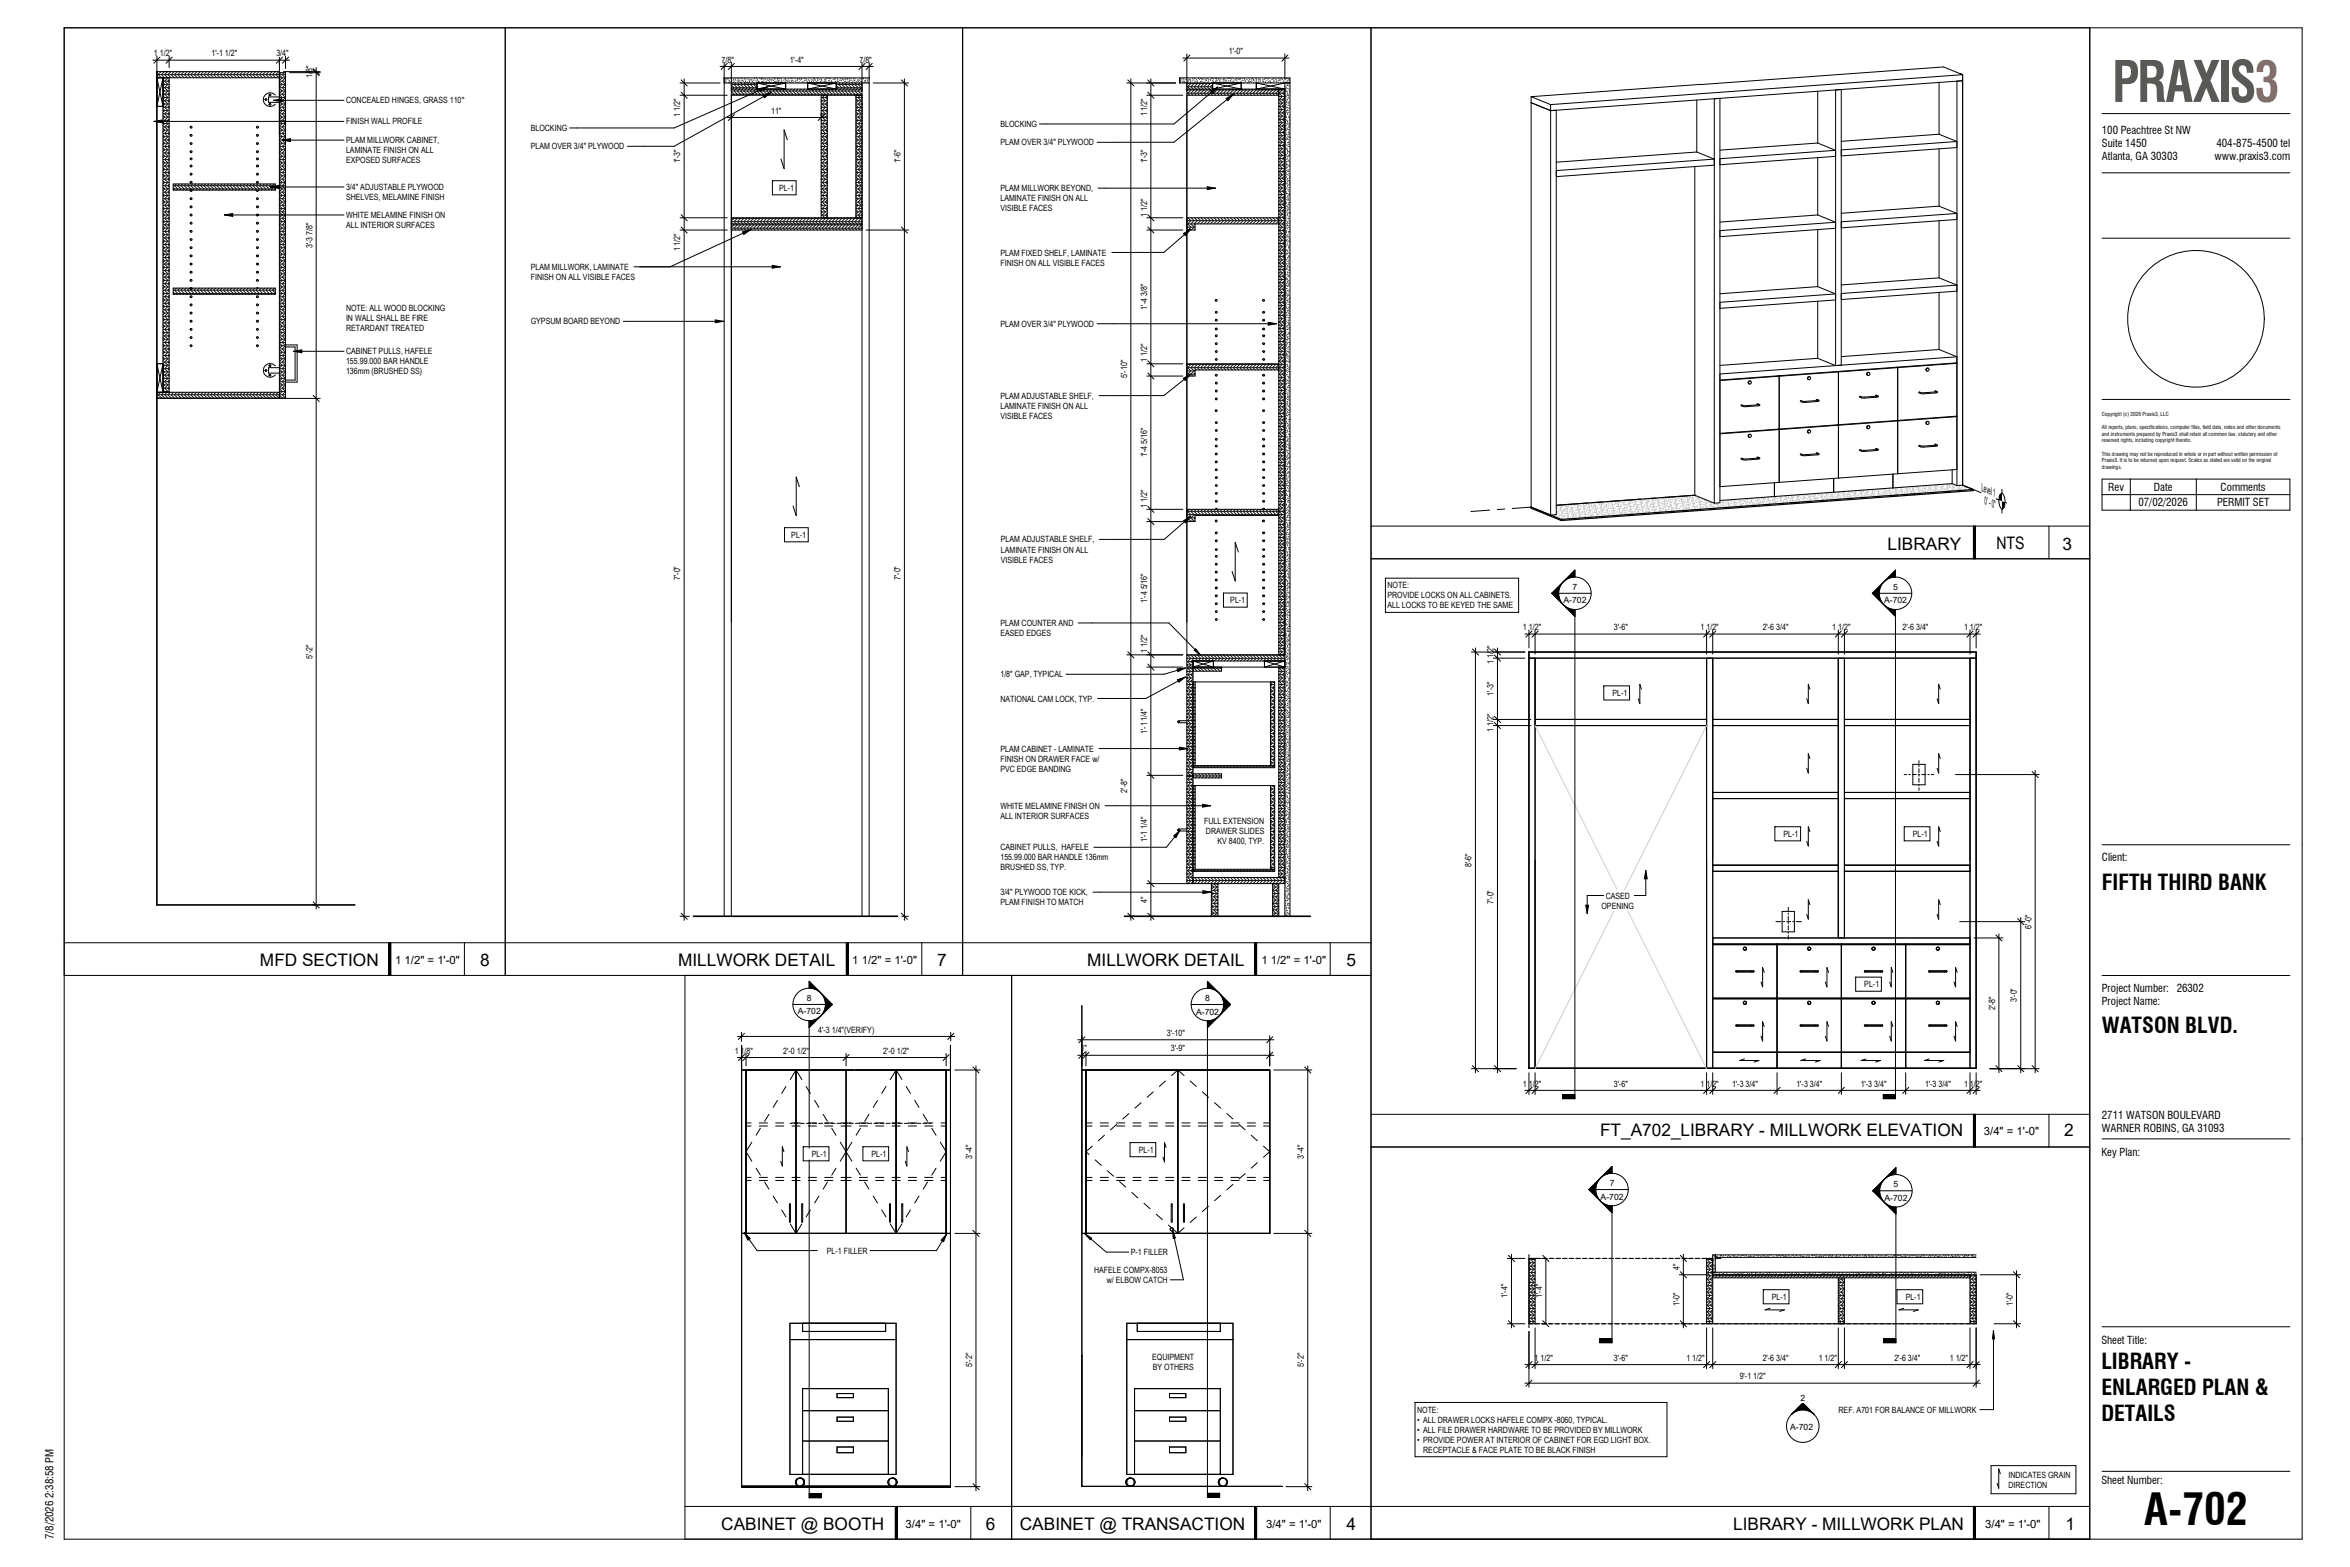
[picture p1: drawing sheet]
<svg xmlns="http://www.w3.org/2000/svg" width="914mm" height="610mm" viewBox="0 0 914 610" stroke-linecap="round" stroke-linejoin="round" font-family="sans-serif">
<defs><g id="words">
<text font-size="21.7" fill="#595955" x="821.8" y="39.6">PRAXIS3</text>
<text font-size="17" x="834.4" y="593.1">A-702</text>
<g font-size="8.5">
<text x="817.9" y="346.3">FIFTH THIRD BANK</text>
<text x="817.9" y="401.9">WATSON BLVD.</text>
<text x="817.7" y="532.6">LIBRARY -</text>
<text x="817.7" y="542.7">ENLARGED PLAN &amp;</text>
<text x="817.7" y="552.8">DETAILS</text>
</g>
<g font-size="6.7">
<text x="734.5" y="213.9">LIBRARY</text>
<text x="776.8" y="213.6">NTS</text>
<text x="802.6" y="213.8">3</text>
<text x="101.2" y="375.7">MFD SECTION</text>
<text x="186.8" y="375.7">8</text>
<text x="263.9" y="375.7">MILLWORK DETAIL</text>
<text x="364.7" y="375.7">7</text>
<text x="423.1" y="375.7">MILLWORK DETAIL</text>
<text x="523.9" y="375.7">5</text>
<text x="622.6" y="442.1">FT_A702_LIBRARY - MILLWORK ELEVATION</text>
<text x="803.2" y="442">2</text>
<text x="280.7" y="595.1">CABINET @ BOOTH</text>
<text x="383.6" y="595.1">6</text>
<text x="396.8" y="595.1">CABINET @ TRANSACTION</text>
<text x="523.9" y="595.1">4</text>
<text x="674.4" y="595.1">LIBRARY - MILLWORK PLAN</text>
<text x="803.7" y="595.1">1</text>
</g>
<g font-size="4.4">
<text x="153.8" y="375">1 1/2&quot; = 1'-0&quot;</text>
<text x="331.6" y="375">1 1/2&quot; = 1'-0&quot;</text>
<text x="490.8" y="375">1 1/2&quot; = 1'-0&quot;</text>
<text x="771.9" y="441.4">3/4&quot; = 1'-0&quot;</text>
<text x="352.4" y="594.4">3/4&quot; = 1'-0&quot;</text>
<text x="492.7" y="594.4">3/4&quot; = 1'-0&quot;</text>
<text x="772.5" y="594.4">3/4&quot; = 1'-0&quot;</text>
</g>
<g font-size="4.3">
<text x="771" y="191" transform="rotate(22 771 191)">Level 1</text>
<text x="772.2" y="196.1" transform="rotate(22 772.2 196.1)">0' - 0&quot;</text>
</g>
<g font-size="4.2">
<text x="817.9" y="52.2">100 Peachtree St NW</text>
<text x="817.9" y="57.3">Suite 1450</text>
<text x="862.4" y="57.3">404-875-4500 tel</text>
<text x="817.9" y="62.4">Atlanta, GA 30303</text>
<text x="861.7" y="62.4">www.praxis3.com</text>
<text x="820.4" y="191">Rev</text>
<text x="838.1" y="191">Date</text>
<text x="864.1" y="191">Comments</text>
<text x="832.1" y="197">07/02/2026</text>
<text x="862.7" y="197">PERMIT SET</text>
<text x="817.9" y="335.1">Client:</text>
<text x="817.9" y="385.9">Project Number:</text>
<text x="847" y="385.9">26302</text>
<text x="817.9" y="391">Project Name:</text>
<text x="817.9" y="435.2">2711 WATSON BOULEVARD</text>
<text x="817.9" y="440.3">WARNER ROBINS, GA 31093</text>
<text x="817.7" y="449.6">Key Plan:</text>
<text x="817.7" y="522.7">Sheet Title:</text>
<text x="817.7" y="577.2">Sheet Number:</text>
<text x="20.8" y="598.9" transform="rotate(-90 20.8 598.9)">7/8/2026 2:38:58 PM</text>
</g>
<g font-size="3.4">
<text x="59.9" y="21.9">1 1/2&quot;</text>
<text x="82.3" y="21.9">1'-1 1/2&quot;</text>
<text x="107.5" y="21.9">3/4&quot;</text>
<text x="478.2" y="21.1">1'-0&quot;</text>
<text x="280.8" y="24.4">7/8&quot;</text>
<text x="307.3" y="24.4">1'-4&quot;</text>
<text x="334.4" y="24.4">7/8&quot;</text>
<text x="121.5" y="30.4" transform="rotate(-90 121.5 30.4)">1/8&quot;</text>
<text x="134.6" y="40.2">CONCEALED HINGES, GRASS 110°</text>
<text x="264.7" y="45.3" transform="rotate(-90 264.7 45.3)">1 1/2&quot;</text>
<text x="300.1" y="44.2">11&quot;</text>
<text x="446.3" y="45.3" transform="rotate(-90 446.3 45.3)">1 1/2&quot;</text>
<text x="134.6" y="48.4">FINISH WALL PROFILE</text>
<text x="206.5" y="51">BLOCKING</text>
<text x="389.3" y="49.4">BLOCKING</text>
<text x="134.6" y="55.7">PLAM MILLWORK CABINET,</text>
<text x="134.6" y="59.6">LAMINATE FINISH ON ALL</text>
<text x="206.5" y="58.1">PLAM OVER 3/4&quot; PLYWOOD</text>
<text x="389.3" y="56.6">PLAM OVER 3/4&quot; PLYWOOD</text>
<text x="134.6" y="63.5">EXPOSED SURFACES</text>
<text x="264.7" y="63.6" transform="rotate(-90 264.7 63.6)">1'-3&quot;</text>
<text x="350.4" y="63.6" transform="rotate(-90 350.4 63.6)">1'-6&quot;</text>
<text x="446.3" y="63.6" transform="rotate(-90 446.3 63.6)">1'-3&quot;</text>
<text x="134.6" y="73.9">3/4&quot; ADJUSTABLE PLYWOOD</text>
<text x="134.6" y="77.8">SHELVES, MELAMINE FINISH</text>
<text x="303.2" y="74.3">PL-1</text>
<text x="389.3" y="74.4">PLAM MILLWORK BEYOND,</text>
<text x="389.3" y="78.3">LAMINATE FINISH ON ALL</text>
<text x="389.3" y="82.2">VISIBLE FACES</text>
<text x="134.6" y="84.8">WHITE MELAMINE FINISH ON</text>
<text x="134.6" y="88.7">ALL INTERIOR SURFACES</text>
<text x="446.3" y="84.3" transform="rotate(-90 446.3 84.3)">1 1/2&quot;</text>
<text x="121.5" y="96.6" transform="rotate(-90 121.5 96.6)">3'-3 7/8&quot;</text>
<text x="264.7" y="97.8" transform="rotate(-90 264.7 97.8)">1 1/2&quot;</text>
<text x="389.3" y="99.4">PLAM FIXED SHELF, LAMINATE</text>
<text x="206.5" y="105">PLAM MILLWORK, LAMINATE</text>
<text x="389.3" y="103.3">FINISH ON ALL VISIBLE FACES</text>
<text x="206.5" y="108.9">FINISH ON ALL VISIBLE FACES</text>
<text x="134.6" y="120.8">NOTE: ALL WOOD BLOCKING</text>
<text x="134.6" y="124.7">IN WALL SHALL BE FIRE</text>
<text x="446.3" y="120.5" transform="rotate(-90 446.3 120.5)">1'-4 3/8&quot;</text>
<text x="134.6" y="128.6">RETARDANT TREATED</text>
<text x="206.5" y="126.2">GYPSUM BOARD BEYOND</text>
<text x="389.3" y="127.1">PLAM OVER 3/4&quot; PLYWOOD</text>
<text x="134.6" y="137.9">CABINET PULLS, HAFELE</text>
<text x="134.6" y="141.8">155.99.000 BAR HANDLE</text>
<text x="446.3" y="140.8" transform="rotate(-90 446.3 140.8)">1 1/2&quot;</text>
<text x="134.6" y="145.7">136mm (BRUSHED SS)</text>
<text x="438.5" y="147" transform="rotate(-90 438.5 147)">5'-10&quot;</text>
<text x="389.3" y="155.1">PLAM ADJUSTABLE SHELF,</text>
<text x="389.3" y="159">LAMINATE FINISH ON ALL</text>
<text x="389.3" y="162.9">VISIBLE FACES</text>
<text x="446.3" y="178" transform="rotate(-90 446.3 178)">1'-4 5/16&quot;</text>
<text x="446.3" y="197.5" transform="rotate(-90 446.3 197.5)">1 1/2&quot;</text>
<text x="307.9" y="209.3">PL-1</text>
<text x="389.4" y="211">PLAM ADJUSTABLE SHELF,</text>
<text x="389.4" y="214.9">LAMINATE FINISH ON ALL</text>
<text x="389.4" y="218.9">VISIBLE FACES</text>
<text x="264.7" y="225.7" transform="rotate(-90 264.7 225.7)">7'-0&quot;</text>
<text x="350.4" y="225.7" transform="rotate(-90 350.4 225.7)">7'-0&quot;</text>
<text x="539.9" y="228.9">NOTE:</text>
<text x="539.9" y="232.8">PROVIDE LOCKS ON ALL CABINETS.</text>
<text x="611.9" y="229.5">7</text>
<text x="736.7" y="229.5">5</text>
<text x="446.3" y="234.6" transform="rotate(-90 446.3 234.6)">1'-4 5/16&quot;</text>
<text x="478.7" y="234.7">PL-1</text>
<text x="539.9" y="236.7">ALL LOCKS TO BE KEYED THE SAME</text>
<text x="608.4" y="234.7">A-702</text>
<text x="733.1" y="234.7">A-702</text>
<text x="389.3" y="243.5">PLAM COUNTER AND</text>
<text x="592.6" y="245.2">1 1/2&quot;</text>
<text x="628" y="245.2">3'-6&quot;</text>
<text x="661.7" y="245.2">1 1/2&quot;</text>
<text x="685.9" y="245.2">2'-6 3/4&quot;</text>
<text x="713" y="245.2">1 1/2&quot;</text>
<text x="740.3" y="245.2">2'-6 3/4&quot;</text>
<text x="764.2" y="245.2">1 1/2&quot;</text>
<text x="389.3" y="247.4">EASED EDGES</text>
<text x="121.5" y="256.2" transform="rotate(-90 121.5 256.2)">5'-2&quot;</text>
<text x="446.3" y="254" transform="rotate(-90 446.3 254)">1 1/2&quot;</text>
<text x="389.3" y="263.5">1/8&quot; GAP, TYPICAL</text>
<text x="581.2" y="258.4" transform="rotate(-90 581.2 258.4)">1 1/2&quot;</text>
<text x="389.3" y="272.9">NATIONAL CAM LOCK, TYP.</text>
<text x="581.2" y="270.7" transform="rotate(-90 581.2 270.7)">1'-3&quot;</text>
<text x="627.4" y="270.8">PL-1</text>
<text x="446.3" y="285.6" transform="rotate(-90 446.3 285.6)">1'-1 1/4&quot;</text>
<text x="581.2" y="284.6" transform="rotate(-90 581.2 284.6)">1 1/2&quot;</text>
<text x="389.3" y="292.4">PLAM CABINET - LAMINATE</text>
<text x="389.3" y="296.3">FINISH ON DRAWER FACE w/</text>
<text x="389.3" y="300.2">PVC EDGE BANDING</text>
<text x="438.5" y="308.3" transform="rotate(-90 438.5 308.3)">2'-8&quot;</text>
<text x="389.3" y="314.6">WHITE MELAMINE FINISH ON</text>
<text x="389.3" y="318.5">ALL INTERIOR SURFACES</text>
<text x="468.5" y="320.4">FULL EXTENSION</text>
<text x="446.3" y="327.7" transform="rotate(-90 446.3 327.7)">1'-1 1/4&quot;</text>
<text x="469.2" y="324.3">DRAWER SLIDES</text>
<text x="473.7" y="328.2">KV 8400, TYP.</text>
<text x="694" y="325.6">PL-1</text>
<text x="744.3" y="325.6">PL-1</text>
<text x="389.3" y="330.8">CABINET PULLS, HAFELE</text>
<text x="389.3" y="334.7">155.99.000 BAR HANDLE 136mm</text>
<text x="389.3" y="338.6">BRUSHED SS, TYP.</text>
<text x="572.6" y="337.4" transform="rotate(-90 572.6 337.4)">8'-6&quot;</text>
<text x="389.3" y="348.3">3/4&quot; PLYWOOD TOE KICK,</text>
<text x="389.3" y="352.2">PLAM FINISH TO MATCH</text>
<text x="446.3" y="351.3" transform="rotate(-90 446.3 351.3)">4&quot;</text>
<text x="581.2" y="351.7" transform="rotate(-90 581.2 351.7)">7'-0&quot;</text>
<text x="623.1" y="353.5">OPENING</text>
<text x="624.8" y="349.6">CASED</text>
<text x="790.4" y="361.2" transform="rotate(-90 790.4 361.2)">6'-0&quot;</text>
<text x="314" y="389.5">8</text>
<text x="468.9" y="389.5">8</text>
<text x="725.4" y="384.1">PL-1</text>
<text x="784.8" y="389.8" transform="rotate(-90 784.8 389.8)">3'-0&quot;</text>
<text x="310.4" y="394.7">A-702</text>
<text x="465.4" y="394.7">A-702</text>
<text x="776.3" y="393" transform="rotate(-90 776.3 393)">2'-8&quot;</text>
<text x="318.4" y="401.7">4'-3 1/4&quot;(VERIFY)</text>
<text x="454" y="403">3'-10&quot;</text>
<text x="285.9" y="409.9">1 1/8&quot;</text>
<text x="304.8" y="409.9">2'-0 1/2&quot;</text>
<text x="343.7" y="409.9">2'-0 1/2&quot;</text>
<text x="420.5" y="409">1&quot;</text>
<text x="455.6" y="409">3'-9&quot;</text>
<text x="592.6" y="422.7">1 1/2&quot;</text>
<text x="628" y="422.7">3'-6&quot;</text>
<text x="661.7" y="422.7">1 1/2&quot;</text>
<text x="674" y="422.7">1'-3 3/4&quot;</text>
<text x="699" y="422.7">1'-3 3/4&quot;</text>
<text x="724" y="422.7">1'-3 3/4&quot;</text>
<text x="749" y="422.7">1'-3 3/4&quot;</text>
<text x="764.2" y="422.7">1 1/2&quot;</text>
<text x="443.1" y="448.5">PL-1</text>
<text x="315.9" y="450.1">PL-1</text>
<text x="339.1" y="450.1">PL-1</text>
<text x="378.3" y="450.8" transform="rotate(-90 378.3 450.8)">3'-4&quot;</text>
<text x="507.4" y="450.8" transform="rotate(-90 507.4 450.8)">3'-4&quot;</text>
<text x="626.4" y="461.5">7</text>
<text x="736.8" y="461.9">5</text>
<text x="622.8" y="466.7">A-702</text>
<text x="733.3" y="467.1">A-702</text>
<text x="321.7" y="487.7">PL-1 FILLER</text>
<text x="440" y="488.3">P-1 FILLER</text>
<text x="425.7" y="495.2">HAFELE COMPX-8053</text>
<text x="653.5" y="494" transform="rotate(-90 653.5 494)">4&quot;</text>
<text x="430.6" y="499.1">w/ ELBOW CATCH</text>
<text x="586.6" y="505" transform="rotate(-90 586.6 505)">1'-4&quot;</text>
<text x="600" y="505" transform="rotate(-90 600 505)">1'-4&quot;</text>
<text x="653.5" y="508.2" transform="rotate(-90 653.5 508.2)">1'-0&quot;</text>
<text x="689.5" y="505.7">PL-1</text>
<text x="741.5" y="505.7">PL-1</text>
<text x="783.1" y="508.2" transform="rotate(-90 783.1 508.2)">1'-0&quot;</text>
<text x="378.3" y="531.8" transform="rotate(-90 378.3 531.8)">5'-2&quot;</text>
<text x="448.3" y="529.1">EQUIPMENT</text>
<text x="448.6" y="533">BY OTHERS</text>
<text x="507.4" y="531.8" transform="rotate(-90 507.4 531.8)">5'-2&quot;</text>
<text x="597.1" y="529.4">1 1/2&quot;</text>
<text x="628" y="529.4">3'-6&quot;</text>
<text x="656.2" y="529.4">1 1/2&quot;</text>
<text x="685.9" y="529.4">2'-6 3/4&quot;</text>
<text x="707.7" y="529.4">1 1/2&quot;</text>
<text x="737.1" y="529.4">2'-6 3/4&quot;</text>
<text x="758.7" y="529.4">1 1/2&quot;</text>
<text x="676.9" y="536.6">9'-1 1/2&quot;</text>
<text x="700.6" y="545.2">2</text>
<text x="551.4" y="549.6">NOTE:</text>
<text x="715.4" y="549.6">REF. A701 FOR BALANCE OF MILLWORK</text>
<text x="551.4" y="553.5">•</text>
<text x="551.4" y="557.4">•</text>
<text x="553.8" y="553.5">ALL DRAWER LOCKS HAFELE COMPX -8060, TYPICAL.</text>
<text x="553.8" y="557.4">ALL FILE DRAWER HARDWARE TO BE PROVIDED BY MILLWORK</text>
<text x="696.5" y="556.3">A-702</text>
<text x="551.4" y="561.3">•</text>
<text x="553.8" y="561.3">PROVIDE POWER AT INTERIOR OF CABINET FOR EGD LIGHT BOX.</text>
<text x="553.8" y="565.2">RECEPTACLE &amp; FACE PLATE TO BE BLACK FINISH</text>
<text x="781.5" y="575">INDICATES GRAIN</text>
<text x="781.5" y="578.9">DIRECTION</text>
</g>
<g font-size="2.1">
<text x="817.9" y="161.8">Copyright (c) 2026 Praxis3, LLC</text>
<text x="817.9" y="167">All reports, plans, specifications, computer files, field data, notes and other documents</text>
<text x="817.9" y="169.6">and instruments prepared by Praxis3 shall retain all common law, statutory and other</text>
<text x="817.9" y="172.1">reserved rights, including copyright thereto.</text>
<text x="817.9" y="177.3">This drawing may not be reproduced in whole or in part without written permission of</text>
<text x="817.9" y="179.9">Praxis3. It is to be returned upon request. Scales as stated are valid on the original</text>
<text x="817.9" y="182.5">drawings.</text>
</g>
</g></defs>
<g fill="none" stroke="#191919" stroke-width=".39">
<path d="M594.9 496.3h2.4M594.9 497.6h2.4M594.9 498.9h2.4M594.9 490h2.4M594.9 491.2h2.4M594.9 492.5h2.4M594.9 493.8h2.4M594.9 495.1h2.4M594.9 490.5l.7 .7-.7 .8M594.9 493.1l.7 .7-.7 .7M594.9 495.6l.7 .7-.7 .7M594.9 498.1l.7 .8-.7 .7"/>
<path d="M596.1 489.6l-.5 .4 1.3 1.2-1.3 1.3 1.3 1.3-1.3 1.3 1.3 1.2-1.3 1.3 1.3 1.3-1.3 1.2 1.3 1.3-1.3 1.3 1.3 1.3-1.3 1.2 1.3 1.3-1.3 1.3 1.3 1.2-1.3 1.3 1.3 1.3-1.3 1.2 1.3 1.3-.9 .9M597.3 489.6l-.4 .4 .4 .4M597.3 492.1l-.4 .4 .4 .4M597.3 494.7l-.4 .4 .4 .3M597.3 497.2l-.4 .4 .4 .4M597.3 499.7l-.4 .4 .4 .4M664 496.3h104.9M664 497.6h2.4M664 498.9h2.4M664 490h2.4M664 491.2h2.4M664 492.5h2.4"/>
<path d="M664 493.8h2.4M664 495.1h2.4M664 491l.3 .2-.3 .3M664 493.6l.3 .2-.3 .2M664 496.1l.3 .2-.3 .2M664 498.7l.3 .2-.3 .2M664.7 489.6l-.4 .4 1.2 1.2-1.2 1.3 1.2 1.3-1.2 1.3 1.2 1.2-1.2 1.3 1.2 1.3-1.2 1.2 1.2 1.3-1.2 1.3 1.2 1.3-1.2 1.2 1.2 1.3-1.2 1.3 1.2 1.2-1.2 1.3 1.2 1.3-1.2 1.2 1.2 1.3-.8 .9M665.9 489.6l-.4 .4 .9 .9M666.4 491.6l-.9 .9 .9 .9M666.4 494.2l-.9 .9 1.3 1.2-1.3 1.3 .9 .9M666.4 499.2l-.9 .9 .9 .9M667.7 495.9l.4 .4-.8 .8"/>
<path d="M668.9 495.9l.4 .4-.7 .8M670.2 495.9l.4 .4-.8 .8M671.5 495.9l.4 .4-.8 .8M672.7 495.9l.5 .4-.8 .8M674 495.9l.4 .4-.8 .8M675.3 495.9l.4 .4-.8 .8M676.6 495.9l.4 .4-.8 .8M677.8 495.9l.4 .4-.7 .8M679.1 495.9l.4 .4-.8 .8M680.4 495.9l.4 .4-.8 .8M681.6 495.9l.5 .4-.8 .8M682.9 495.9l.4 .4-.8 .8"/>
<path d="M684.2 495.9l.4 .4-.8 .8M685.5 495.9l.4 .4-.8 .8M686.7 495.9l.4 .4-.7 .8M688 495.9l.4 .4-.8 .8M689.3 495.9l.4 .4-.8 .8M690.5 495.9l.4 .4-.7 .8M691.8 495.9l.4 .4-.8 .8M693.1 495.9l.4 .4-.8 .8M694.3 495.9l.5 .4-.8 .8M695.6 495.9l.4 .4-.7 .8M696.9 495.9l.4 .4-.8 .8M698.2 495.9l.4 .4-.8 .8"/>
<path d="M699.4 495.9l.4 .4-.7 .8M700.7 495.9l.4 .4-.8 .8M702 495.9l.4 .4-.8 .8M703.2 495.9l.5 .4-.8 .8M704.5 495.9l.4 .4-.8 .8M705.8 495.9l.4 .4-.8 .8M707.1 495.9l.4 .4-.8 .8M708.3 495.9l.4 .4-.7 .8M709.6 495.9l.4 .4-.8 .8M710.9 495.9l.4 .4-.8 .8M712.1 495.9l.5 .4-.8 .8M713.4 495.9l.4 .4-.8 .8"/>
<path d="M714.7 495.9l.4 .4-.8 .8M715.3 497.6h2.4M715.3 498.9h2.4M715.3 497.8l1.1 1.1-1.1 1M716 495.9l.4 .4-1.1 1.1M717.2 495.9l.4 .4-1.2 1.3 1.2 1.3-1.2 1.2 1.2 1.3-1.2 1.3 1.2 1.3-1.2 1.2 1.2 1.3-1.2 1.3 1.2 1.2-1.2 1.3 1.2 1.3-1.2 1.2 1.2 1.3-.8 .9M718.5 495.9l.4 .4-.8 .8M719.8 495.9l.4 .4-.8 .8M721 495.9l.4 .4-.7 .8M722.3 495.9l.4 .4-.8 .8M723.6 495.9l.4 .4-.8 .8M724.8 495.9l.5 .4-.8 .8"/>
<path d="M726.1 495.9l.4 .4-.8 .8M727.4 495.9l.4 .4-.8 .8M728.7 495.9l.4 .4-.8 .8M729.9 495.9l.4 .4-.7 .8M731.2 495.9l.4 .4-.8 .8M732.5 495.9l.4 .4-.8 .8M733.7 495.9l.5 .4-.8 .8M735 495.9l.4 .4-.8 .8M736.3 495.9l.4 .4-.8 .8M737.6 495.9l.4 .4-.8 .8M738.8 495.9l.4 .4-.7 .8M740.1 495.9l.4 .4-.8 .8"/>
<path d="M741.4 495.9l.4 .4-.8 .8M742.6 495.9l.4 .4-.7 .8M743.9 495.9l.4 .4-.8 .8M745.2 495.9l.4 .4-.8 .8M746.4 495.9l.5 .4-.8 .8M747.7 495.9l.4 .4-.7 .8M749 495.9l.4 .4-.8 .8M750.3 495.9l.4 .4-.8 .8M751.5 495.9l.4 .4-.7 .8M752.8 495.9l.4 .4-.8 .8M754.1 495.9l.4 .4-.8 .8M755.3 495.9l.5 .4-.8 .8"/>
<path d="M756.6 495.9l.4 .4-.8 .8M757.9 495.9l.4 .4-.8 .8M759.2 495.9l.4 .4-.8 .8M760.4 495.9l.4 .4-.7 .8M761.7 495.9l.4 .4-.8 .8M763 495.9l.4 .4-.8 .8M764.2 495.9l.5 .4-.8 .8M765.5 495.9l.4 .4-.8 .8M766.5 497.6h2.4M766.5 498.9h2.4M766.5 498.2l.7 .7-.7 .6M766.8 495.9l.4 .4-.8 .8"/>
<path d="M768.1 495.9l.4 .4-1.3 1.3 1.3 1.3-1.3 1.2 1.3 1.3-1.3 1.3 1.3 1.3-1.3 1.2 1.3 1.3-1.3 1.3 1.3 1.2-1.3 1.3 1.3 1.3-1.3 1.2 1.3 1.3-.9 .9M768.9 497.1l-.4 .5 .4 .5M768.9 499.7l-.4 .4 .4 .5M594.9 500.1h2.4M594.9 501.4h2.4M594.9 502.7h2.4M594.9 504h2.4M594.9 505.2h2.4M594.9 506.5h2.4M594.9 507.8h2.4M594.9 509h2.4M594.9 510.3h2.4"/>
<path d="M594.9 511.6h2.4M594.9 512.8h2.4M594.9 514.1h2.4M594.9 500.7l.7 .7-.7 .7M594.9 503.2l.7 .8-.7 .7M594.9 505.8l.7 .7-.7 .7M594.9 508.3l.7 .7-.7 .8M594.9 510.9l.7 .7-.7 .7M594.9 513.4l.7 .7-.7 .7M597.3 502.3l-.4 .4 .4 .4M597.3 504.8l-.4 .4 .4 .4M597.3 507.4l-.4 .4 .4 .4"/>
<path d="M597.3 509.9l-.4 .4 .4 .4M597.3 512.5l-.4 .3 .4 .4M664 500.1h2.4M664 501.4h2.4M664 502.7h2.4M664 504h2.4M664 505.2h2.4M664 506.5h2.4M664 507.8h2.4M664 509h2.4M664 510.3h2.4M664 511.6h2.4"/>
<path d="M664 512.8h2.4M664 514.1h2.4M664 501.2l.3 .2-.3 .2M664 503.7l.3 .3-.3 .2M664 506.3l.3 .2-.3 .2M664 508.8l.3 .2-.3 .2M664 511.4l.3 .2-.3 .2M664 513.9l.3 .2-.3 .2M666.4 501.8l-.9 .9 .9 .9M666.4 504.3l-.9 .9 .9 .9M666.4 506.9l-.9 .9 .9 .9M666.4 509.4l-.9 .9 .9 .9"/>
<path d="M666.4 511.9l-.9 .9 .9 .9M666.4 514.5l-.5 .5M715.3 500.1l2.4 .1M715.3 501.4h2.4M715.3 504h2.4M715.3 506.5h2.4M715.3 509h2.4M715.3 511.6h2.4M715.3 512.8l2.4 .1M715.3 514.1h2.4M715.3 500.3l1.1 1.1-1.1 1.1M715.3 502.9l1.1 1.1-1.1 1"/>
<path d="M715.3 505.4l1.1 1.1-1.1 1.1M715.3 508l1.1 1-1.1 1.1M715.3 510.5l1.1 1.1-1.1 1M715.3 513l1.1 1.1-.9 .9M717.7 502.6l-2.4 .1M717.7 505.2h-2.4M717.7 507.7l-2.4 .1M717.7 510.3h-2.4M766.5 500.1h2.4M766.5 501.4h2.4M766.5 502.7h2.4M766.5 504h2.4"/>
<path d="M766.5 505.2h2.4M766.5 506.5h2.4M766.5 507.8h2.4M766.5 509h2.4M766.5 510.3h2.4M766.5 511.6h2.4M766.5 512.8h2.4M766.5 514.1h2.4M766.5 500.8l.7 .6-.7 .7M766.5 503.3l.7 .7-.7 .6M766.5 505.8l.7 .7-.7 .6M766.5 508.4l.7 .6-.7 .7"/>
<path d="M766.5 510.9l.7 .7-.7 .6M766.5 513.5l.7 .6-.7 .7M768.9 502.2l-.4 .5 .4 .4M768.9 504.8l-.4 .4 .4 .5M768.9 507.3l-.4 .5 .4 .4M768.9 509.8l-.4 .5 .4 .5M768.9 512.4l-.4 .4 .4 .5M768.9 514.9v.1"/>
</g>
<g fill="none" stroke="#1e1e1e" stroke-width=".39">
<path d="M666.4 494.8v.1M666.5 489.1h.1M666.5 490.7l-.1 .1M666.6 495.5v.1M666.6 488.4h.1M666.7 493.6h.1M666.8 488.4h.1M666.8 490.4h.1M666.8 492h.1M666.8 494h.1M666.8 492.1v.1M666.9 495.9h.1"/>
<path d="M667 489.9v.1M667 492.8v.1M667 488.7v.1M667.1 492.2h.1M667.2 493.5v.1M667.3 495.4h.1M667.3 495h.1M667.3 489.4h.1M667.3 492.5h.1M667.3 493.5h.1M667.3 488.6h.1M667.4 490.1h.1"/>
<path d="M667.5 494.9v.1M667.8 488.9h.1M668 495.2h.1M668 488.7v.1M668.2 488.8h.1M668.2 495.1h.1M668.3 495h.1M668.9 495.5h.1M669.1 495.7l.1 .1M669.2 495.2l-.1 .1M669.3 495v.1M669.4 488.9h.1"/>
<path d="M669.4 489.1h.1M669.6 488.4l-.1 .1M669.6 488.4h.1M669.7 489.1h.1M669.9 488.4h.1M670 495.2v.1M670 495.7v.1M670.4 495.5h.1M670.4 488.9h.1M670.7 488.5h.1M670.7 495.4h.1M670.7 495.6h.1"/>
<path d="M670.9 495h.1M671.4 488.4h.1M671.7 494.9v.1M671.9 495.6l-.1 .1M671.9 495.5h.1M672.1 495.8h.1M672.3 488.8h.1M672.3 495.1h.1M672.4 495h.1M672.4 488.4h.1M672.6 488.5h.1M672.9 488.9h.1"/>
<path d="M673.3 495.3h-.1M673.3 488.7h.1M673.4 488.9h.1M673.9 495.9h.1M673.9 495h.1M674.4 488.3h-.1M674.4 495.3h.1M674.4 488.6h.1M674.5 488.9h.1M675 495.5h.1M675 488.4h.1M675.1 488.8h.1"/>
<path d="M675.3 495.1v.1M675.8 489h.1M675.9 495.3l.1 .1M676 495.6l-.1 .1M676 488.9h.1M676.5 495.5h.1M676.5 488.4h.1M677 495h.1M677.1 488.6l-.1 .1M677.1 495.3h.1M677.1 495.7h.1M677.4 488.6v.1"/>
<path d="M677.5 495.5h.1M677.8 488.5h-.1M677.8 495.4v.1M678 488.4h.1M678 495.1h.1M678.5 488.3h-.1M678.5 495.6v.1M678.5 495h.1M678.7 494.9h.1M678.9 488.3h.1M679 488.9h.1M679.5 495h.1"/>
<path d="M679.6 488.3v.1M679.8 489v.1M680 495.5h.1M680 495.3h.1M680.3 488.7h.1M680.5 488.9h.1M680.6 488.9h.1M680.8 495.5h-.1M681 488.9h.1M681.1 488.4h.1M681.2 488.7h-.1M681.4 495.3h.1"/>
<path d="M681.6 495.5h.1M681.6 488.9h.1M681.6 495h.1M682.1 495h.1M682.1 495.1h.1M682.2 488.8h.1M682.3 488.7v.1M682.6 488.4h.1M682.9 489h.1M683 495.4h.1M683.1 495.5h.1M683.3 495.2h.1"/>
<path d="M683.5 495.9h-.1M683.6 495h.1M683.7 488.4h-.1M683.7 495.5v.1M683.9 489.1h.1M684.1 488.9h.1M684.2 495.7h-.1M684.2 488.2v.1M684.8 488.4v.1M684.8 495.5h.1M684.9 495.5h-.1M685 489.1v.1"/>
<path d="M685.1 488.9h.1M685.1 495h.1M685.3 488.2h.1M685.5 495.7h.1M685.6 488.9h.1M686 495.6h.1M686 488.3v.1M686.1 495.5h.1M686.1 488.4h.1M686.2 495.8v.1M686.4 488.8h.1M686.7 488.5v.1"/>
<path d="M686.9 494.9h.1M687.2 488.9h.1M687.4 495.2h.1M687.5 488.8h.1M687.6 495.9h-.1M687.7 495.5h.1M687.7 488.4h.1M687.8 495.5v.1M688.1 488.9h.1M688.2 495h.1M688.3 488.2h.1M688.5 488.2h.1"/>
<path d="M688.5 495.3h.1M688.7 495h.1M688.7 495.5h.1M688.8 489.1h.1M689.1 489.1v.1M689.2 488.4h.1M689.4 495.2h.1M689.7 495h.1M689.9 489h.1M690.1 495.6h.1M690.2 488.9h.1M690.7 495h.1"/>
<path d="M690.8 495.6h.1M691.2 488.6h.1M691.2 495.6v.1M691.2 495.5h.1M691.2 488.3h.1M691.5 495.8h.1M691.7 488.9h.1M691.9 488.4h.1M691.9 488.4l.1 .1M692.2 495v.1M692.2 488.4h.1M692.6 488.2h.1"/>
<path d="M692.6 495.7h.1M692.8 495.5h.1M692.8 488.9h.1M692.9 489.1h.1M693.1 488.4h.1M693.3 495h.1M693.3 495.9h.1M693.7 488.3h.1M693.8 488.6h.1M693.8 488.4h.1M693.9 489h.1M693.9 494.9v.1"/>
<path d="M694.3 495.5h.1M694.5 488.7v.1M694.6 488.8h.1M694.6 495.1h.1M694.8 495h.1M694.8 488.4h.1M694.9 495.4h.1M695.3 488.6h.1M695.3 488.9h.1M695.6 495.7v.1M695.6 495.2v.1M695.7 495l.1 .1"/>
<path d="M695.8 489.1h.1M696 488.4l.1 .1M696.3 495v.1M696.3 495h.1M696.4 488.7h.1M696.4 495.2l.1 .1M696.8 488.9h.1M697.1 495.4l.1 .1M697.3 495.5h.1M697.3 488.4h.1M697.4 495.1h.1M697.6 495.8h.1"/>
<path d="M697.8 488.3h.1M698 489h.1M698.3 495.6h.1M698.4 488.9h.1M698.5 495.8h.1M698.7 495.1h.1M698.9 495.5h.1M699 488.4h-.1M699 495.4v.1M699 488.5h.1M699.1 489.1h.1M699.4 495h.1"/>
<path d="M699.7 488.7h.1M699.9 495.5h.1M700.1 495.5h.1M700.4 495.9h.1M700.4 488.4h.1M700.5 488.7h.1M700.8 488.6h.1M700.9 495h.1M701.4 488.9h.1M701.5 495.1v.1M701.5 488.8h.1M701.7 488.8h-.1"/>
<path d="M701.7 495.1v.1M701.7 495.8h.1M701.9 495h.1M702.2 489h.1M702.4 495.3v.1M702.4 495.5h.1M702.6 495.2h.1M702.8 495.9h.1M702.9 488.9h.1M703.2 489.1h.1M703.4 488.4h.1M703.5 495.3h.1"/>
<path d="M703.8 488.6v.1M703.9 495.5h.1M703.9 488.9h.1M704.2 495.5h.1M704.4 489.1v.1M704.5 495h.1M704.9 495.6v.1M705 488.4h.1M705.3 488.5h.1M705.4 495.6h-.1M705.4 488.3h.1M705.5 495.5h.1"/>
<path d="M706 495h.1M706 488.4h.1M706 488.3v.1M706.3 495h.1M706.5 495.3h.1M706.5 488.9h.1M706.7 488.2h.1M706.8 488.7h.1M706.9 495.9h.1M707.5 488.9h.1M707.5 495h.1M707.8 488.2h.1"/>
<path d="M708 488.9h.1M708 495h.1M708.5 495.5h.1M708.5 488.4h.1M708.6 488.8h.1M708.7 488.7v.1M709 495.3v.1M709.3 489h.1M709.4 488.5v.1M709.4 495.4h.1M709.5 488.9h.1M709.7 495.2h.1"/>
<path d="M710 495.5l.1 .1M710 488.4h.1M710.4 495h.1M710.6 495h.1M710.6 488.6h-.1M710.6 488.2v.1M711.1 495.5h.1M711.3 495.5h.1M711.4 489.1h.1M711.5 495v.1M711.6 488.9h.1M711.6 488.4h.1"/>
<path d="M711.7 495.7v.1M711.7 488.2h.1M711.9 488.2v.1M712 495.7h.1M712.1 495h.1M712.1 488.9v.1M712.4 495.6h.1M712.4 488.4h.1M712.6 488.9h.1M712.7 495.9h.1M713.1 488.3h.1M713.1 495h.1"/>
<path d="M713.1 495.4h.1M713.1 488.5v.1M713.3 489h-.1M713.3 494.9h.1M713.6 495.5h.1M714.1 488.9h.1M714.2 495.5v.1M714.2 495.4v.1M714.5 488.9h.1M714.6 488.4h.1M714.7 488.6l-.1 .1M714.7 488.2h.1"/>
<path d="M715.1 495v.1M715.1 495.5h.1M715.1 488.9h.1M715.2 489.1h.1M715.6 495.1h.1M715.6 495h.1M715.8 488.7h.1M715.8 495.2h.1M715.8 495.8h.1M716.1 488.4h.1M716.3 489l.1 .1M716.7 495.5h.1"/>
<path d="M716.8 495.1v.1M717 495.8l-.1 .1M717.2 495h.1M717.2 488.4h.1M717.2 495.6h.1M717.4 489h-.1M717.7 488.3h.1M717.7 488.9h.1M717.9 495.8h.1M718.3 495.5h.1M718.4 488.5h.1M718.5 489.1h.1"/>
<path d="M718.7 495h.1M719 495.7h.1M719.2 488.9h.1M719.3 489.1h.1M719.5 495.5v.1M719.5 488.4l-.1 .1M719.7 495.5h.1M719.7 488.4h.1M719.7 495.9h.1M720.1 488.3h.1M720.2 488.6h.1M720.3 494.9l.1 .1"/>
<path d="M720.4 494.9h.1M720.7 488.9h.1M720.9 488.8h.1M721 495.1l.1 .1M721.1 495.8l-.1 .1M721.2 495.5h.1M721.2 488.4h.1M721.7 495h.1M722 488.2h.1M722 495.8h.1M722.2 488.8l-.1 .1M722.2 495.1h.1"/>
<path d="M722.2 495.9h.1M722.2 495.5h.1M722.3 489.1v.1M722.5 488.4v.1M722.8 488.4h.1M722.9 488.7h-.1M722.9 495.2v.1M723.1 495.3h.1M723.3 495h.1M723.5 488.5h.1M723.6 495.4v.1M723.8 488.9h.1"/>
<path d="M723.8 495.1h.1M724.3 495h.1M724.5 494.9h.1M724.7 488.5v.1M724.8 495.5h.1M725 495.8h.1M725.1 495.1h.1M725.3 488.9h.1M725.4 488.5h.1M725.6 489.1h-.1M725.7 495h-.1M725.8 488.4h.1"/>
<path d="M725.9 495.7h-.1M726.1 488.2h.1M726.1 488.7h.1M726.3 488.9h-.1M726.3 495.5h.1M726.3 488.9h.1M726.5 495.5h.1M726.8 495h.1M727.2 488.2v.1M727.2 495.3h.1M727.3 488.6h.1M727.3 488.4h.1"/>
<path d="M727.4 488.9v.1M727.8 495.5h.1M728 488.8h.1M728.1 495.2h.1M728.4 495h.1M728.4 488.4h.1M728.4 495.4h.1M728.6 489h.1M728.8 488.6h.1M728.8 495.3v.1M728.9 488.9h.1M729.3 495.9h-.1"/>
<path d="M729.8 495h-.1M729.9 495h.1M729.9 488.6v.1M729.9 495.3h.1M730 495.7h-.1M730.2 488.7h.1M730.4 488.9h.1M730.6 495.5h.1M730.9 495.5h.1M730.9 488.4h.1M730.9 495.1h.1M731.1 495.8h.1"/>
<path d="M731.1 488.2h.1M731.3 495.6v.1M731.5 489h.1M731.8 488.3v.1M731.9 488.9h.1M732.4 495.5h.1M732.4 488.4h.1M732.5 495.4h.1M732.6 489h.1M732.9 495.3v.1M732.9 495h.1M733.2 488.7h.1"/>
<path d="M733.4 495.5h.1M733.6 488.4h.1M733.6 495.5h.1M733.9 488.9h.1M733.9 488.4h.1M734.3 488.2h.1M734.5 495h.1M735 488.9h.1M735 488.8h.1M735.2 495.8h.1M735.5 495h.1M735.7 489h.1"/>
<path d="M735.9 495.4h.1M736 495.5h.1M736.3 488.8h.1M736.3 495.8v.1M736.5 488.9h.1M736.6 495.6h.1M737 488.6h.1M737 488.4h.1M737 488.2v.1M737.3 495.2v.1M737.5 495.5h.1M737.5 488.9h.1"/>
<path d="M737.7 488.4h.1M737.7 495.5h.1M738 495l-.1 .1M738 488.9h.1M738 495h.1M738.2 488.2h.1M738.4 495.7h.1M738.5 488.4h.1M738.8 488.5h.1M738.9 488.4h.1M739 495.5h.1M739.1 495.9h.1"/>
<path d="M739.5 495h.1M739.5 488.4h.1M739.6 488.5v.1M739.7 489h.1M739.7 494.9h.1M739.8 494.9h.1M740 495.6h.1M740 488.9h.1M740.4 488.8h.1M740.7 495.5v.1M740.7 495.4v.1M740.9 488.9h.1"/>
<path d="M741.1 495h.1M741.1 488.2v.1M741.3 488.2h.1M741.4 495.2v.1M741.5 488.9h.1M741.5 495l.1 .1M741.6 488.9h.1M741.6 489.1h.1M742.1 495.5h.1M742.1 488.4h.1M742.2 495.2h.1M742.5 495.3h.1"/>
<path d="M742.8 489v.1M742.9 488.5h.1M743.1 488.9h.1M743.4 495.8h.1M743.6 495.5h.1M743.6 488.4h.1M743.6 495.6h.1M743.8 494.9h.1M743.9 494.9v.1M744 488.6h.1M744.1 495.6v.1M744.1 488.3h.1"/>
<path d="M744.1 495h.1M744.3 495.8h.1M744.6 495.5h.1M744.8 488.5h.1M745 495h.1M745.1 488.4h.1M745.2 495.7h.1M745.5 495.7h.1M745.6 488.9h.1M745.6 495h.1M745.7 489.1h.1M745.9 488.4h.1"/>
<path d="M746.1 495.9h.1M746.1 488.9h.1M746.6 495.3v.1M746.6 488.6h.1M746.7 495h.1M746.8 489h-.1M746.8 494.9v.1M747.2 495.5h.1M747.3 488.8h.1M747.5 495.1v.1M747.7 488.9h.1M747.7 488.3v.1"/>
<path d="M747.7 495.4h.1M748.2 488.4h.1M748.4 488.2h.1M748.4 495.8h.1M748.6 495.1h.1M748.7 495.5h.1M748.7 488.9h.1M748.7 489.1v.1M748.9 488.4v.1M749.2 495h.1M749.3 495.3h.1M749.3 495.7h.1"/>
<path d="M749.7 488.4h.1M750 495.4v.1M750.2 495.5h.1M750.4 488.7h.1M750.4 495.8h.1M750.7 495h.1M750.7 488.4h.1M751.1 488.5v.1M751.2 488.9h.1M751.4 495.8h.1M751.4 495.2h.1M751.6 495.1h.1"/>
<path d="M751.8 488.3v.1M751.9 488.5h.1M752.1 495h.1M752.3 495h.1M752.5 488.7h.1M752.8 488.9h.1M752.9 488.4h.1M753.1 489.1h.1M753.3 495.5h.1M753.3 488.4h.1M753.7 488.6h.1M753.8 488.9v.1"/>
<path d="M754.1 495.5v.1M754.3 488.9h.1M754.4 488.8h.1M754.5 488.7v.1M754.5 495.2h.1M754.8 495.5h.1M754.8 488.4h.1M754.8 495.4h.1M755.1 489h.1M755.2 495.4h.1M755.3 495h.1M755.5 495.2h.1"/>
<path d="M755.7 488.8h-.1M755.8 495.5h.1M756.3 488.4h.1M756.4 495.3h.1M756.6 495.2v.1M756.6 488.7h.1M756.8 495h.1M757 488.4v.1M757.1 495.5h.1M757.2 489.1v.1M757.3 488.9h.1M757.5 495.8h.1"/>
<path d="M757.5 488.2h.1M757.8 495.7h.1M757.8 495h.1M758.2 488.5h.1M758.2 495.6h.1M758.2 488.3v.1M758.4 495.5h.1M758.9 488.9h.1M759.2 494.9l-.1 .1M759.3 495.3v.1M759.3 495.6v.1M759.4 488.4h.1"/>
<path d="M759.6 488.7h.1M759.8 488.8l-.1 .1M759.9 495.5h.1M759.9 488.9h.1M760.3 488.9h.1M760.4 495h.1M760.7 495.3h.1M760.9 488.9h.1M760.9 488.4h.1M760.9 495h.1M761.4 495.5h.1M761.4 488.8l.1 .1"/>
<path d="M761.8 488.3h.1M761.9 495.3v.1M761.9 495h.1M761.9 488.4h.1M762.1 489h.1M762.3 495.4h.1M762.4 488.9h.1M763 495.6h.1M763.4 495h.1M763.4 495.7h.1M763.5 488.3h.1M763.9 488.9h.1"/>
<path d="M764.1 495.5h.1M764.4 488.9h.1M764.5 495.5h.1M764.5 488.4h.1M764.5 488.7h.1M764.6 495.7v.1M764.6 488.2h.1M764.8 495.7h.1M765.3 488.4l-.1 .1M765.5 488.9h.1M765.5 495.9h.1M765.5 495.1h.1"/>
<path d="M765.9 488.3h.1M766 495.5h.1M766 488.4h.1M766 488.6h.1M766.1 494.9l.1 .1M766.2 494.9h.1M766.5 495h.1M767 495.5h.1M767.1 488.4h.1M767.1 495.6h.1M767.3 489l-.1 .1M767.4 488.9v.1"/>
<path d="M767.5 488.4h.1M767.6 488.2v.1M768 488.9h-.1M768 495v.1M768 495h.1M768.1 489.1h.1M768.2 495.5h.1M768.5 488.9h.1M768.6 488.7h.1M768.7 495.2v.1M768.9 495.3h.1"/>
</g>
<g fill="none" stroke="#000" stroke-width=".39">
<path d="M594.9 488.2h.1M594.9 489.6h4.6M594.9 488.2v28.2M597.3 489.6v25.4M600.2 489.6h1.9M602.8 489.6h1.9M605.4 489.6h1.8M607.9 489.6h1.9M610.5 489.6h1.9M613.1 489.6h1.9M615.7 489.6h1.9M618.3 489.6h1.9"/>
<path d="M620.8 489.6h1.9M623.4 489.6h1.9M626 489.6h1.9M628.6 489.6h1.9M631.2 489.6h1.9M633.8 489.6h1.8M636.3 489.6h1.9M638.9 489.6h1.9M641.5 489.6h1.9M644.1 489.6h1.9M646.7 489.6h1.9M649.3 489.6h1.8"/>
<path d="M651.8 489.6h1.9M654.4 489.6h1.9M657 489.6h1.9M659.6 489.6h1.9M662.2 489.6h4.4M664 489.6v25.4M666.4 495.9h102.5v19.1h-107.1M666.4 497.1h100.1M666.4 494.9h102.5M667.4 488.2v6.7M667.4 489.2h101.5M667.6 489.6h2"/>
<path d="M715.3 497.1v17.9M717.7 497.1v17.9M766.5 495.9v19.1M768.9 488.2h-102.5v26.8M594.9 516.4h.1M594.9 515h4.3M599.8 515h2M602.4 515h2M605 515h1.9M607.5 515h2M610.1 515h2M612.7 515h2"/>
<path d="M615.3 515h2M617.9 515h2M620.5 515h1.9M623 515h2M625.6 515h2M628.2 515h2M630.8 515h2M633.4 515h1.9M635.9 515h2M638.5 515h2M641.1 515h2M643.7 515h2"/>
<path d="M646.3 515h2M648.9 515h1.9M651.4 515h2M654 515h2M656.6 515h2M659.2 515h2M688.7 509l-1.9 .6h7.6l-1.9 .6M740.8 509l-1.9 .6h7.5l-1.9 .6M768.9 512.6h.1"/>
</g>
<path d="M758.1 415.8l10.8-.1z" fill="#fff"/>
<g fill="none" stroke="#000" stroke-width=".39">
<path d="M594.9 253.6v162.1M594.9 253.7h174v162M594.9 256h174M597.3 256v159.7M664 256v159.7M666.4 256v159.7M715.3 256v108.9M717.7 256v108.9M766.5 256v159.7M597.3 279.9h66.7M638.7 268.1l-.6-1.9v7.5l-.6-1.9M666.4 279.9h48.9"/>
<path d="M704.2 268.1l-.6-1.9v7.5l-.6-1.9M717.7 279.9h48.8M755 268.1l-.6-1.9v7.5l-.7-1.9M597.3 282.3h66.7M666.4 282.3h48.9M704.2 295.1l-.6-1.9v7.5l-.6-1.8M717.7 282.3h48.8M744.3 297.4h4.8v7.9h-4.8zM746.7 295.9v1M746.7 297.7v.6M746.7 299.1v1.5M755 295.1l-.6-1.9v7.5l-.7-1.8"/>
<path d="M666.4 308.3h48.9M666.4 310.7h48.9M717.7 308.3h48.8M717.7 310.7h48.8M740.9 301.3h1M742.7 301.3h.5M744 301.3h1.6M746.4 301.3h.6M746.7 301.4v.6M746.7 302.8v1.6M746.7 305.1v.6M746.7 306.5v1"/>
<path d="M747.7 301.3h1.6M750.1 301.3h.6M751.5 301.3h.9M666.4 336.6h48.9M666.4 339h48.9M704.2 323.5l-.6-1.9v7.6l-.6-1.9M717.7 336.6h48.8M717.7 339h48.8M755 323.5l-.6-1.9v7.6l-.7-1.9M691 358.5h2.1M693.4 354.6h4.8v7.9h-4.8zM693.9 358.5h.5"/>
<path d="M695.2 358.5h1.6M695.8 353v1.4M695.8 355.2v.5M695.8 356.5v1.6M695.8 358.9v.5M697.6 358.5h.5M698.9 358.5h2.1M704.2 351.9l-.6-1.8v7.5l-.6-1.9M755 351.9l-.6-1.8v7.5l-.7-1.9M666.4 364.9h100.1M666.4 367.3h100.1M666.4 367.5h100.1"/>
<path d="M675.6 377.7h.8M675.6 378.1h.8M675.6 377.7l-.2 .2 .2 .2M675.6 377.7h6.7M675.6 378.1h6.7M675.6 377.7v.4M678.4 369.1a.6 .6 0 0 0 .5 .6 .6 .6 0 0 0 .6-.6M678.4 369.1a.6 .6 0 0 1 .5-.6 .6 .6 0 0 1 .6 .6M678.4 369.1l.4-.6 .6 .2 .1 .4M678.4 369.1l.4 .5 .6-.2 .1-.3M681.5 377.7h.8M681.5 378.1h.8"/>
<path d="M682.3 377.7l.2 .2-.2 .2M682.3 377.7v.4M686.5 378.3l-.7-1.9v7.5l-.6-1.9M691.5 367.3v48.4M695.8 360.2v1.6M695.8 362.6v.5M695.8 363.9v1.4M700.6 377.7h.8M700.6 378.1h.8M700.6 377.7l-.2 .2 .2 .2M700.6 377.7h6.8M700.6 378.1h6.8"/>
<path d="M700.6 377.7v.4M703.4 369.1a.6 .6 0 0 0 .6 .6 .6 .6 0 0 0 .6-.6M703.4 369.1a.6 .6 0 0 1 .6-.6 .6 .6 0 0 1 .6 .6M703.4 369.1l.4-.6 .7 .2 .1 .4M703.4 369.1l.4 .5 .7-.2 .1-.3M706.6 377.7h.8M706.6 378.1h.8M707.4 377.7l.1 .2-.1 .2M707.4 377.7v.4M711.5 378.3l-.6-1.9v7.5l-.6-1.9M716.5 367.3v48.4M725.6 377.7h.8"/>
<path d="M725.6 378.1h.8M725.6 377.7l-.2 .2 .2 .2M725.6 377.7h6.8M725.6 378.1h6.8M725.6 377.7v.4M728.4 369.1a.6 .6 0 0 0 .6 .6 .6 .6 0 0 0 .6-.6M728.4 369.1a.6 .6 0 0 1 .6-.6 .6 .6 0 0 1 .6 .6M728.4 369.1l.4-.6 .7 .2 .1 .4M728.4 369.1l.4 .5 .7-.2 .1-.3M731.6 377.7h.8M731.6 378.1h.8M732.4 377.7l.2 .2-.2 .2"/>
<path d="M732.4 377.7v.4M736.5 378.3l-.6-1.9v7.5l-.6-1.9M741.5 367.3v48.4M750.7 377.7h.7M750.7 378.1h.7M750.7 377.7l-.2 .2 .2 .2M750.7 377.7h6.7M750.7 378.1h6.7M750.7 377.7v.4M753.4 369.1a.6 .6 0 0 0 .6 .6 .6 .6 0 0 0 .6-.6M753.4 369.1a.6 .6 0 0 1 .6-.6 .6 .6 0 0 1 .6 .6M753.4 369.1l.4-.6 .7 .2 .1 .4"/>
<path d="M753.4 369.1l.4 .5 .7-.2 .1-.3M756.6 377.7h.8M756.6 378.1h.8M757.4 377.7l.1 .1M757.4 377.7v.4M757.5 377.8l-.1 .3M761.5 378.3l-.6-1.9v7.5l-.6-1.9M666.4 388.3h100.1M666.4 388.5h100.1M675.6 398.8h.8M675.6 399.2h.8M675.6 398.8l-.2 .2 .2 .2"/>
<path d="M675.6 398.8h6.7M675.6 399.2h6.7M675.6 398.8v.4M678.4 390.1a.6 .6 0 0 0 .5 .6 .6 .6 0 0 0 .6-.6M678.4 390.1a.6 .6 0 0 1 .5-.6 .6 .6 0 0 1 .6 .6M678.4 390.1l.4-.5 .6 .2 .1 .3M678.4 390.1l.4 .6 .6-.2 .1-.4M681.5 398.8h.8M681.5 399.2h.8M682.3 398.8l.2 .2-.2 .2M682.3 398.8v.4M686.5 399.3l-.7-1.8v7.5l-.6-1.9"/>
<path d="M700.6 398.8h.8M700.6 399.2h.8M700.6 398.8l-.2 .2 .2 .2M700.6 398.8h6.8M700.6 399.2h6.8M700.6 398.8v.4M703.4 390.1a.6 .6 0 0 0 .6 .6 .6 .6 0 0 0 .6-.6M703.4 390.1a.6 .6 0 0 1 .6-.6 .6 .6 0 0 1 .6 .6M703.4 390.1l.4-.5 .7 .2 .1 .3M703.4 390.1l.4 .6 .7-.2 .1-.4M706.6 398.8h.8M706.6 399.2h.8"/>
<path d="M707.4 398.8l.1 .2-.1 .2M707.4 398.8v.4M711.5 399.3l-.6-1.8v7.5l-.6-1.9M725.6 398.8h.8M725.6 399.2h.8M725.6 398.8l-.2 .2 .2 .2M725.6 398.8h6.8M725.6 399.2h6.8M725.6 398.8v.4M728.4 390.1a.6 .6 0 0 0 .6 .6 .6 .6 0 0 0 .6-.6M728.4 390.1a.6 .6 0 0 1 .6-.6 .6 .6 0 0 1 .6 .6M728.4 390.1l.4-.5 .7 .2 .1 .3"/>
<path d="M728.4 390.1l.4 .6 .7-.2 .1-.4M731.6 398.8h.8M731.6 399.2h.8M732.4 398.8l.2 .2-.2 .2M732.4 398.8v.4M736.5 399.3l-.6-1.8v7.5l-.6-1.9M750.7 398.8h.7M750.7 399.2h.7M750.7 398.8l-.2 .2 .2 .2M750.7 398.8h6.7M750.7 399.2h6.7M750.7 398.8v.4"/>
<path d="M753.4 390.1a.6 .6 0 0 0 .6 .6 .6 .6 0 0 0 .6-.6M753.4 390.1a.6 .6 0 0 1 .6-.6 .6 .6 0 0 1 .6 .6M753.4 390.1l.4-.5 .7 .2 .1 .3M753.4 390.1l.4 .6 .7-.2 .1-.4M756.6 398.8h.8M756.6 399.2h.8M757.4 398.8l.2 .2-.2 .2M757.4 398.8v.4M761.5 399.3l-.6-1.8v7.5l-.6-1.9M604.5 415.8h.1M604.5 415.8h.2M605.1 415.7v.1"/>
<path d="M654.2 415.7v.1M654.5 415.7v.1M657.9 415.7v.1M666.4 409.4h100.1M678.8 412l-1.9 .6h7.5l-1.9 .6M687.3 415.7h.1M688.3 415.7h.1M690.6 415.7h.1M690.6 415.7v.1M690.6 415.7l.2 .1M691.2 415.7v.1M702.6 412l-1.9 .6h7.6l-1.9 .6"/>
<path d="M721.1 415.7l.1 .1M721.1 415.7v.1M721.5 415.7v.1M726 412l-1.8 .6h7.5l-1.9 .6M750.7 412l-1.9 .6h7.5l-1.9 .6"/>
</g>
<path d="M594.9 253.7h.1M594.9 253.6v.1M594.9 415.7h174M594.9 415.5h174" fill="none" stroke="#000" stroke-width=".64"/>
<path d="M594.9 415.7h2.8M600.9 415.7h3.2M607.2 415.7h3.2M613.6 415.7h3.2M619.9 415.7h3.2M626.3 415.7h3.2M632.7 415.7h3.1M639 415.7h2.8" fill="none" stroke="#a5a39e" stroke-width=".39"/>
<path d="M594.9 415.7h174" fill="none" stroke="#000" stroke-width=".46"/>
<path d="M597.3 282.3l66.7 133.4M664 282.3l-66.7 133.4" fill="none" stroke="#d3cec4" stroke-width=".39"/>
<path d="M288.4 578.3h81.6v.3h-81.6z" fill="#fff"/>
<g fill="none" stroke="#000" stroke-width=".39">
<path d="M288.5 406.7v171.4M288.5 416.3h81.4M290.3 416.3v63.5M309.7 416.3v63.5M309.7 416.3l-2.2 3.7M309.7 416.3l2.3 3.7M309.8 416.3v63.5M329.2 416.3v63.5M348.6 416.3v63.5M348.7 416.3l-2.3 3.7M348.7 416.3l2.2 3.7M348.7 416.3v63.5"/>
<path d="M368.1 416.3v63.5M369.9 406.7v171.4M290.3 438h2M290.3 436.9h2M295.4 438h3.2M295.4 436.9h3.2M295.9 438.9l-1.7 2.7M299.2 433.5l-1.7 2.7M301.8 438h3.2M301.8 436.9h3.2M302.5 428.1l-1.7 2.7M305.8 422.7l-1.6 2.7"/>
<path d="M307.4 437h.8M308.2 438h3.1M308.2 436.9h3.1M309 437h1.6M311.4 437h1.6M313.7 422.7l1.6 2.7M313.8 437h1.6M314.5 438h3.2M314.5 436.9h3.2M316.2 437h1.6M317 428.1l1.7 2.7M318.6 437h1.5"/>
<path d="M320.3 433.5l1.7 2.7M320.9 438h3.1M320.9 436.9h3.1M320.9 437h1.6M323.3 437h1.6M323.6 438.9l1.7 2.7M325.7 437h1.6M327.2 438h4M327.2 436.9h4M328.1 437h1.6M330.5 437h1.6M332.9 437h1.5"/>
<path d="M334.4 438h3.2M334.4 436.9h3.2M334.8 438.9l-1.7 2.7M335.2 437h1.6M337.6 437h1.6M338.1 433.5l-1.6 2.7M340 437h1.6M340.7 438h3.2M340.7 436.9h3.2M341.4 428.1l-1.6 2.7M342.4 437h1.6M344.8 422.7l-1.7 2.7"/>
<path d="M344.8 437h1.6M347.1 438h3.2M347.1 436.9h3.2M347.2 437h1.5M349.5 437h1.6M351.9 437h1.6M352.6 422.7l1.7 2.7M353.4 438h3.2M353.4 436.9h3.2M354.3 437h1.6M355.9 428.1l1.7 2.7M356.7 437h1.6"/>
<path d="M359.1 437h1.6M359.2 433.5l1.7 2.7M359.8 438h3.2M359.8 436.9h3.2M361.5 437h.7M362.6 438.9l1.6 2.7M366.2 438h1.9M366.2 436.9h1.9M290.3 459.2h2M290.3 458h2M292.5 444.3l-2.2 3.7 2.2 3.7M294.2 454.4l1.7 2.8"/>
<path d="M295.4 459.2h3.2M295.4 458h3.2M297.5 459.9l1.7 2.7M301.8 459.2h3.2M301.8 458h3.2M305 448l-.6-1.9v7.6l-.6-1.9M308.2 459.2h3.1M308.2 458h3.1M314.5 459.2h3.2M314.5 458h3.2M320.9 459.2h3.1M320.9 458h3.1"/>
<path d="M322 459.9l-1.7 2.7M325.3 454.4l-1.7 2.8M327 444.3l4.5 7.4M327.2 459.2h4M327.2 458h4M331.5 444.3l-4.5 7.4M333.1 454.4l1.7 2.8M334.4 459.2h3.2M334.4 458h3.2M336.5 459.9l1.6 2.7M340.7 459.2h3.2M340.7 458h3.2"/>
<path d="M347.1 459.2h3.2M347.1 458h3.2M353.4 459.2h3.2M353.4 458h3.2M353.5 448l-.6-1.9v7.6l-.6-1.9M359.8 459.2h3.2M359.8 458h3.2M360.9 459.9l-1.7 2.7M364.2 454.4l-1.6 2.8M365.9 444.3l2.2 3.7-2.2 3.7M366.2 459.2h1.9M366.2 458h1.9"/>
<path d="M288.5 479.8h81.4M300.8 465.3l1.7 2.7M304.2 470.7l1.6 2.7M307.2 468.5h.1M307.2 468.4l.4 .1-.2 7-.2-.2zM307.5 476.1l2.2 3.7M312 468.4l.3 .1-.2 7-.2-.2zM312 476.1l-2.3 3.7M312.3 468.5h.1M315.3 470.7l-1.6 2.7M318.7 465.3l-1.7 2.7M339.8 465.3l1.6 2.7"/>
<path d="M343.1 470.7l1.7 2.7M346.1 468.5h.1M346.2 468.4l.3 .1-.2 7-.2-.2zM346.4 476.1l2.3 3.7M350.9 468.4l.4 .1-.2 7-.2-.2zM350.9 476.1l-2.2 3.7M351.3 468.5h.1M354.3 470.7l-1.7 2.7M357.6 465.3l-1.7 2.7M307.4 514.8h41.3v58.8h-41.3zM312.3 514.8v3.2h32.3v-3.2M307.4 521.1h41.3"/>
<path d="M312.3 548.8h33.4M325.7 542.1h6.4v1.6h-6.4zM325.7 551.3h6.4v1.6h-6.4zM288.9 578.3h81M295.3 578.4l.2 .2M295.9 578.4l-.2 .2M297.1 578.6l.6-.3-.1 .3M301.1 578.3v.1M301.1 578.3l.2 .2M306.5 578.6h.1M308 578.4l-.3 .2M309.5 576.6a1.78 1.78 0 0 1 1.8-1.6 1.78 1.78 0 0 1 1.7 1.6"/>
<path d="M309.5 576.6a1.78 1.78 0 0 0 1.8 1.6 1.78 1.78 0 0 0 1.7-1.6M312.3 573.6v-33.4h33.4v33.4M312.3 560.6h33.4M313 576.6l-.3 1-.9 .5M325.7 562.9h6.4v2.2h-6.4zM326.3 578.4l-.2 .2M330.5 578.3h.1M330.5 578.3l.2 .3M331.5 578.3h.1M331.5 578.3l.3 .2M333.8 578.3h.1M333.8 578.3l.1 .3"/>
<path d="M333.8 578.3h.6l-.1 .3M333.8 578.3l.2 .2M333.8 578.3l.3 .1M341.4 578.6h.2M344.8 578.5v.1M345.5 576.6a1.78 1.78 0 0 1 1.7-1.6 1.78 1.78 0 0 1 1.8 1.6M345.5 576.6a1.78 1.78 0 0 0 1.7 1.6 1.78 1.78 0 0 0 1.8-1.6M345.5 578.6h.1M345.5 578.6h-.1M349 576.6l-.3 1-.9 .5M359.7 578.5l.1 .1M360.9 578.4l-.3 .1"/>
<path d="M364.2 578.6l-.2-.2 .7-.1-.1 .3"/>
<circle cx="311.1" cy="576.6" r="1.59"/>
<circle cx="311.4" cy="576.6" r="1.59"/>
<circle cx="347.1" cy="576.6" r="1.59"/>
<circle cx="347.4" cy="576.6" r="1.59"/>
</g>
<path d="M288.5 406.7v171.8h81.4v-171.8M288.4 578.3h81.6M288.5 578.1h22.2M311.8 578.1h34.9M347.8 578.1h22.1" fill="none" stroke="#000" stroke-width=".64"/>
<path d="M288.4 578.3h81.6" fill="none" stroke="#000" stroke-width=".46"/>
<path d="M332.4 416.1v.2" fill="none" stroke="#fff" stroke-width=".39"/>
<g fill="#fff">
<path d="M479.4 578.4l19.5-.1z"/>
<path d="M420.9 527.5l.1 50.8z"/>
</g>
<g fill="none" stroke="#000" stroke-width=".39">
<path d="M421 391.2v175.5M421 416.3h73.1v63.5h-73.1M422.6 416.3v63.5M458.3 416.3v63.5M458.3 416.3l-2.4 2.1M458.3 416.3l2.4 2.1M458.4 416.3v63.5M422.6 438h2.3M422.6 436.9h2.3M428.1 438h3.2M428.1 436.9h3.2M434.5 438h3.1"/>
<path d="M434.5 436.9h3.1M434.5 437.4l-2.4 2.1M439.2 433.2l-2.3 2.1M440.8 438h3.2M440.8 436.9h3.2M444 429l-2.4 2.1M447.2 438h3.2M447.2 436.9h3.2M448.7 424.8l-2.3 2.1M453.5 420.5l-2.4 2.2M453.5 438h3.2M453.5 436.9h3.2"/>
<path d="M459.9 438h3.2M459.9 436.9h3.2M463.1 420.5l2.4 2.2M466.3 438h3.1M466.3 436.9h3.1M467.9 424.8l2.3 2.1M472.6 438h3.2M472.6 436.9h3.2M472.6 429l2.4 2.1M477.4 433.2l2.3 2.1M479 438h3.1M479 436.9h3.1"/>
<path d="M482.1 437.4l2.4 2.1M485.3 438h3.2M485.3 436.9h3.2M491.7 438h2.4M491.7 436.9h2.4M422.6 459.2h2.3M422.6 458h2.3M425 445.9l-2.4 2.1 1.2 1.1M426.1 451.2l2.4 2.1M428.1 459.2h3.2M428.1 458h3.2M429.7 441.7l-2.3 2.1"/>
<path d="M430.9 455.5l2.4 2.1M434.5 459.2h3.1M434.5 458h3.1M435.6 459.7l2.4 2.1M440.8 459.2h3.2M440.8 458h3.2M447.2 459.2h3.2M447.2 458h3.2M453.5 459.2h3.2M453.5 458h3.2M453.7 446.4l-.6-1.9v7.6l-.6-1.9M459.9 459.2h3.2"/>
<path d="M459.9 458h3.2M466.3 459.2h3.1M466.3 458h3.1M472.6 459.2h3.2M472.6 458h3.2M479 459.2h3.1M479 458h3.1M484.5 456.5l-2.4 2.2M485.3 459.2h3.2M485.3 458h3.2M486.9 441.7l2.3 2.1M489.2 452.3l-2.3 2.1"/>
<path d="M491.6 445.9l2.5 2.1-2.5 2.2M491.7 459.2h2.4M491.7 458h2.4M440.4 463.9l2.4 2.1M445.1 468.1l2.4 2.1M449.9 472.3l2.4 2.2M454.6 476.6l1.3 1M455.8 468.4l.3 .1-.2 7zM456.5 478.2l1.8 1.6M460.5 468.4l.4 .1-.2 7-.2-.2zM460.7 477.7l-2.4 2.1M465.5 473.4l-2.4 2.1"/>
<path d="M470.2 469.2l-2.3 2.1M475 465l-2.4 2.1M479.7 460.8l-2.3 2.1M438.4 514.8h41.4v58.8h-41.4zM442.5 514.8v3.2h32.3v-3.2M420.9 527.5h.1M438.4 521.1h41.4M441.5 548.8h33.3M455.1 542.1h6.3v1.6h-6.3zM455.1 551.3h6.3v1.6h-6.3zM421 578.3h77.9M438.1 576.6a1.78 1.78 0 0 1 1.8-1.6 1.78 1.78 0 0 1 1.7 1.6"/>
<path d="M438.1 576.6a1.78 1.78 0 0 0 1.8 1.6 1.78 1.78 0 0 0 1.7-1.6M441.5 573.6v-33.4h33.3v33.4M441.5 560.6h33.3M455.1 562.9h6.3v2.2h-6.3zM456.1 578.3v.1M463.9 578.3l.1 .1M472 578.3v.1M472 578.4h-.2M474.1 576.6a1.78 1.78 0 0 1 1.7-1.6 1.78 1.78 0 0 1 1.8 1.6M474.1 576.6a1.78 1.78 0 0 0 1.7 1.6 1.78 1.78 0 0 0 1.8-1.6M476.2 578.3v.1M476.9 578.3v.1"/>
<path d="M479.2 578.4h.1M490.3 578.4h.1"/>
<circle cx="455.9" cy="478.2" r=".6"/>
<circle cx="439.7" cy="576.6" r="1.59"/>
<circle cx="440.1" cy="576.6" r="1.59"/>
<circle cx="475.7" cy="576.6" r="1.59"/>
<circle cx="476" cy="576.6" r="1.59"/>
</g>
<path d="M420.9 532.2l.1 .1M421 551.4l-.1 .1" fill="none" stroke="#808080" stroke-width=".39"/>
<path d="M420.9 527.5h.1M421 527.5v50.9M420.9 578.3h78" fill="none" stroke="#000" stroke-width=".64"/>
<path d="M420.9 578.3h78" fill="none" stroke="#000" stroke-width=".46"/>
<g fill="#fff">
<path d="M461.8 198.1h35.8v2.4h-32.6v2.4h-3.2z"/>
<path d="M461.8 32.3h10v2.4h25.8v2.4h-35.8z"/>
<path d="M461.8 254.8h38.2v2.3h-35.8v2.4h-2.4z"/>
<path d="M497.6 34.7h2.4v220.1h-2.4z"/>
<path d="M497.6 259.5h2.4v81.9h-2.4z"/>
<path d="M464.2 341.4h35.8v2.3h-35.8z"/>
<path d="M471.4 343.7h2.5v12.8h-2.5z"/>
<path d="M495.2 343.7h2.4v12.8h-2.4z"/>
<path d="M464.2 265.3h.8v32.6h-.8z"/>
<path d="M464.2 305.6h.8v32.6h-.8z"/>
<path d="M464.2 297.9h31.8v.7h-31.8z"/>
<path d="M464.2 338.2h31.8v.8h-31.8z"/>
<path d="M494.4 305.6h1.6v32.6h-1.6z"/>
<path d="M494.4 265.3h1.6v32.6h-1.6z"/>
<path d="M464.2 301h11.1v1.6h-11.1z"/>
<path d="M464.2 259.5h11.1v1.6h-11.1z"/>
<path d="M500 32.3h1.9v324.2h-1.9z"/>
<path d="M459 30.3h42.9v2h-42.9z"/>
<path d="M461.8 141.5h35.8v2.4h-32.6v2.4h-3.2z"/>
<path d="M461.8 84.7h35.8v2.4h-32.6v2.4h-3.2z"/>
<path d="M461.8 302v41.7h2.4v-41.7zM461.8 259.9v41.7h2.4v-41.7z"/>
</g>
<g fill="none" stroke="#191919" stroke-width=".39">
<path d="M461.8 32.5h10M461.8 33.7h10M461.8 35h38.2M461.8 36.3h38.2M461.8 34.7l.3 .3-.3 .3M461.9 32.3l.2 .2-.3 .3M463.2 32.3l.2 .2-1.3 1.2 1.3 1.3-1.3 1.3 .8 .8M464.5 32.3l.1 .2-1.2 1.2 1.2 1.3-1.2 1.3 .7 .8M465.7 32.3l.2 .2-1.3 1.2 1.3 1.3-1.3 1.3 .8 .8M467 32.3l.2 .2-1.3 1.2 1.3 1.3-1.3 1.3 .8 .8M468.3 32.3l.2 .2-1.3 1.2 1.3 1.3-1.3 1.3 .8 .8M469.5 32.3l.2 .2-1.2 1.2 1.2 1.3-1.2 1.3 .7 .8"/>
<path d="M470.8 32.3l.2 .2-1.3 1.2 1.3 1.3-1.3 1.3 .8 .8M471.8 32.9l-.8 .8 .8 .9M471.9 34.7l.4 .3-1.3 1.3 .8 .8M473.2 34.7l.3 .3-1.2 1.3 .7 .8M474.5 34.7l.3 .3-1.3 1.3 .8 .8M475.7 34.7l.4 .3-1.3 1.3 .8 .8M477 34.7l.4 .3-1.3 1.3 .8 .8M478.3 34.7l.3 .3-1.2 1.3 .7 .8M479.6 34.7l.3 .3-1.3 1.3 .8 .8M480.8 34.7l.4 .3-1.3 1.3 .8 .8M482.1 34.7l.3 .3-1.2 1.3 .7 .8M483.4 34.7l.3 .3-1.3 1.3 .8 .8"/>
<path d="M484.6 34.7l.4 .3-1.3 1.3 .8 .8M485.9 34.7l.3 .3-1.2 1.3 .7 .8M487.2 34.7l.3 .3-1.3 1.3 .8 .8M488.4 34.7l.4 .3-1.3 1.3 .8 .8M489.7 34.7l.4 .3-1.3 1.3 .8 .8M491 34.7l.3 .3-1.2 1.3 .7 .8M492.3 34.7l.3 .3-1.3 1.3 .8 .8M493.5 34.7l.4 .3-1.3 1.3 .8 .8M494.8 34.7l.3 .3-1.2 1.3 .7 .8M496.1 34.7l.3 .3-1.3 1.3 .8 .8M497.3 34.7l.4 .3-1.3 1.3 .8 .8M497.6 37.4v.3"/>
<path d="M497.6 40v.2M497.6 37.6h2.4M497.6 38.8h2.4M498.6 34.7l.4 .3-1.3 1.3 1.3 1.3-1.3 1.2 1.3 1.3-1.3 1.3 1.3 1.2-1.3 1.3 1.3 1.3-1.3 1.2 1.3 1.3-1.3 1.3 1.3 1.3-1.3 1.2 1.3 1.3-1.3 1.3 1.3 1.2-1.3 1.3 1.3 1.3-1.3 1.3 1.3 1.2-1.3 1.3 1.3 1.3-1.3 1.2 1.3 1.3-1.3 1.3 1.3 1.2-1.3 1.3 1.3 1.3-1.3 1.3 1.3 1.2-1.3 1.3 1.3 1.3-1.3 1.2 1.3 1.3-1.3 1.3 1.3 1.3-1.3 1.2 1.3 1.3-1.3 1.3 1.3 1.2-1.3 1.3 1.3 1.3-1.3 1.3 1.3 1.2-1.3 1.3 1.3 1.3-1.3 1.2 1.3 1.3-1.3 1.3 1.3 1.2-1.3 1.3 1.3 1.3-1.3 1.3 1.3 1.2-1.3 1.3 1.3 1.3-1.3 1.2 1.3 1.3-1.3 1.3 1.3 1.3-1.3 1.2 1.3 1.3-1.3 1.3 1.3 1.2-1.3 1.3 1.3 1.3-1.3 1.2 1.3 1.3-1.3 1.3 1.3 1.3-1.3 1.2 1.3 1.3-1.3 1.3 1.3 1.2-1.3 1.3 1.3 1.3-1.3 1.3 1.3 1.2-1.3 1.3 1.3 1.3-1.3 1.2 1.3 1.3-1.3 1.3 1.3 1.3-1.3 1.2 1.3 1.3-1.3 1.3 1.3 1.2-1.3 1.3 1.3 1.3-1.3 1.2 1.3 1.3-1.3 1.3 1.3 1.3-1.3 1.2 1.3 1.3-1.3 1.3 1.3 1.2-1.3 1.3 1.3 1.3-1.3 1.3 1.3 1.2-1.3 1.3 1.3 1.3-1.3 1.2 1.3 1.3-1.3 1.3 1.3 1.2-1.3 1.3 1.3 1.3-1.3 1.3 1.3 1.2-1.3 1.3 1.3 1.3-1.3 1.2 1.3 1.3-1.3 1.3 1.3 1.3-1.3 1.2 1.3 1.3-1.3 1.3 1.3 1.2-1.3 1.3 1.3 1.3-1.3 1.3 1.3 1.2-1.3 1.3 1.3 1.3-1.3 1.2 1.3 1.3-1.3 1.3 1.3 1.2-1.3 1.3 1.3 1.3-1.3 1.3 1.3 1.2-1.3 1.3 1.3 1.3-1.3 1.2 1.3 1.3-1.3 1.3 1.3 1.3-1.3 1.2 1.3 1.3-1.3 1.3 1.3 1.2-1.3 1.3 1.3 1.3-1.3 1.2 1.3 1.3-1.3 1.3 1.3 1.3-1.3 1.2 1.3 1.3-1.3 1.3 1.3 1.2-1.3 1.3 1.3 1.3-1.3 1.3 1.3 1.2-1.3 1.3 1.3 1.3-1.3 1.2 1.3 1.3-1.3 1.3 1.3 1.3-1.3 1.2 1.3 1.3-1.3 1.3 1.3 1.2-1.3 1.3 1.3 1.3-1.3 1.2 1.3 1.3-1.1 1M499.9 34.7h.1M500 35.3l-1 1 1 1M500 37.8l-1 1 1 1M497.6 42.5v.2M497.6 45.1v.2M497.6 50.1v.3M497.6 55.2v.3M497.6 40.1h2.4"/>
<path d="M497.6 41.4h2.4M497.6 42.6h2.4M497.6 43.9h2.4M497.6 45.2h2.4M497.6 46.4h2.4M497.6 47.7h2.4M497.6 49h2.4M497.6 50.3h2.4M497.6 51.5h2.4M497.6 52.8h2.4M497.6 54.1h2.4M497.6 55.3h2.4"/>
<path d="M497.6 56.6h2.4M497.6 57.9h2.4M497.6 59.2h2.4M497.6 47.6v.2M497.6 52.7v.2M497.6 57.8v.2M500 40.4l-1 1 1 1M500 42.9l-1 1 1 1M500 45.4l-1 1 1 1M500 50.5l-1 1 1 1M500 55.6l-1 1 1 1M500 48l-1 1 1 1"/>
<path d="M500 53.1l-1 1 1 1M500 58.2l-1 1 1 1M497.6 60.3v.2M497.6 65.4v.2M497.6 70.5v.2M497.6 60.4h2.4M497.6 61.7h2.4M497.6 63h2.4M497.6 64.2h2.4M497.6 65.5h2.4M497.6 66.8h2.4M497.6 68h2.4"/>
<path d="M497.6 69.3h2.4M497.6 70.6h2.4M497.6 71.9h2.4M497.6 73.1h2.4M497.6 74.4h2.4M497.6 75.7h2.4M497.6 76.9h2.4M497.6 78.2h2.4M497.6 79.5h2.4M497.6 62.9v.2M497.6 67.9v.3M497.6 73v.2"/>
<path d="M497.6 75.6v.2M497.6 78.1v.2M500 60.7l-1 1 1 1M500 65.8l-1 1 1 1M500 70.9l-1 1 1 1M500 63.2l-1 1 1 1M500 68.3l-1 1 1 1M500 73.4l-1 1 1 1M500 75.9l-1 1 1 1M500 78.5l-1 1 1 1M461.8 85.8h38.2M461.8 87.1h3.2"/>
<path d="M461.8 88.4h3.2M461.8 88.1l.3 .3-.3 .3M461.8 85.6l.3 .2-.3 .3M462.3 84.7l1.1 1.1-1.3 1.3 1.3 1.3-1.1 1.1M463.5 84.7l1.1 1.1-1.2 1.3 1.2 1.3-1.1 1.1M464.8 84.7l1.1 1.1-1.3 1.3 .4 .4M465 89.3l-.2 .2M466.1 84.7l1.1 1.1-1.3 1.3M467.3 84.7l1.2 1.1-1.3 1.3M468.6 84.7l1.1 1.1-1.2 1.3M469.9 84.7l1.1 1.1-1.3 1.3M471.2 84.7l1.1 1.1-1.3 1.3"/>
<path d="M472.4 84.7l1.1 1.1-1.2 1.3M473.7 84.7l1.1 1.1-1.3 1.3M475 84.7l1.1 1.1-1.3 1.3M476.2 84.7l1.2 1.1-1.3 1.3M477.5 84.7l1.1 1.1-1.2 1.3M478.8 84.7l1.1 1.1-1.3 1.3M480 84.7l1.2 1.1-1.3 1.3M481.3 84.7l1.1 1.1-1.2 1.3M482.6 84.7l1.1 1.1-1.3 1.3M483.9 84.7l1.1 1.1-1.3 1.3M485.1 84.7l1.1 1.1-1.2 1.3M486.4 84.7l1.1 1.1-1.3 1.3"/>
<path d="M487.7 84.7l1.1 1.1-1.3 1.3M488.9 84.7l1.2 1.1-1.3 1.3M490.2 84.7l1.1 1.1-1.2 1.3M491.5 84.7l1.1 1.1-1.3 1.3M492.8 84.7l1.1 1.1-1.3 1.3M494 84.7l1.1 1.1-1.2 1.3M495.3 84.7l1.1 1.1-1.3 1.3M496.6 84.7l1.1 1.1-1.3 1.3M497.6 80.8h2.4M497.6 82h2.4M497.6 83.3h2.4M497.6 84.6h2.4"/>
<path d="M497.6 87.1h2.4M497.6 88.4h2.4M497.6 89.7h2.4M497.6 90.9h2.4M497.6 92.2h2.4M497.6 93.5h2.4M497.6 94.7h2.4M497.6 96h2.4M497.6 97.3h2.4M497.6 98.5h2.4M497.6 99.8h2.4M497.6 80.6v.3"/>
<path d="M497.6 83.2v.2M497.6 88.3v.2M497.6 90.8v.2M497.6 93.4v.2M497.6 95.9v.2M497.6 98.4v.3M500 81l-1 1 1 1M500 83.6l-1 1 1 1M500 86.1l-1 1 1 1M500 88.6l-1 1.1 1 1M500 91.2l-1 1 1 1M500 93.7l-1 1 1 1"/>
<path d="M500 96.3l-1 1 1 1M500 98.8l-1 1 1 1M497.6 101.1h2.4M497.6 102.4h2.4M497.6 103.6h2.4M497.6 104.9h2.4M497.6 106.2h2.4M497.6 107.4h2.4M497.6 108.7h2.4M497.6 110h2.4M497.6 111.3h2.4M497.6 112.5h2.4"/>
<path d="M497.6 113.8h2.4M497.6 115.1h2.4M497.6 116.3h2.4M497.6 117.6h2.4M497.6 118.9h2.4M497.6 101v.2M497.6 103.5v.2M497.6 106.1v.2M497.6 108.6v.2M497.6 111.1v.3M497.6 113.7v.2M497.6 116.2v.2"/>
<path d="M497.6 118.8v.2M500 101.4l-1 1 1 1M500 103.9l-1 1 1 1M500 106.4l-1 1 1 1M500 109l-1 1 1 1M500 111.5l-1 1 1 1M500 114.1l-1 1 1 1M500 116.6l-1 1 1 1M500 119.1l-1 1 1 1.1M497.6 120.1h2.4M497.6 121.4h2.4M497.6 122.7h2.4"/>
<path d="M497.6 124h2.4M497.6 125.2h2.4M497.6 126.5h2.4M497.6 127.8h2.4M497.6 129h2.4M497.6 130.3h2.4M497.6 131.6h2.4M497.6 132.9h2.4M497.6 134.1h2.4M497.6 135.4h2.4M497.6 136.7h2.4M497.6 137.9h2.4"/>
<path d="M497.6 139.2h2.4M497.6 121.3v.2M497.6 123.9v.2M497.6 126.4v.2M497.6 128.9v.3M497.6 131.5v.2M497.6 134v.2M497.6 136.6v.2M497.6 139.1v.2M500 121.7l-1 1 1 1M500 124.2l-1 1 1 1M500 126.8l-1 1 1 1"/>
<path d="M500 129.3l-1 1 1 1M500 131.9l-1 1 1 1M500 134.4l-1 1 1 1M500 136.9l-1 1 1 1M500 139.5l-1 1 1 1M461.8 141.8h38.2M461.8 143h38.2M461.8 144.3h3.2M461.8 145.6h3.2M461.8 144l.3 .3-.3 .3M461.9 141.5l.2 .3-.3 .2M463.2 141.5l.2 .3-1.3 1.2 1.3 1.3-1.3 1.3 .7 .7"/>
<path d="M464.4 141.5l.2 .3-1.2 1.2 1.2 1.3-1.2 1.3 .7 .7M465 145.2l-.4 .4 .4 .3M465.7 141.5l.2 .3-1.3 1.2 .9 .9M467 141.5l.2 .3-1.3 1.2 .9 .9M468.2 141.5l.3 .3-1.3 1.2 .9 .9M469.5 141.5l.2 .3-1.2 1.2 .9 .9M470.8 141.5l.2 .3-1.3 1.2 .9 .9M472 141.5l.3 .3-1.3 1.2 .9 .9M473.3 141.5l.2 .3-1.2 1.2 .9 .9M474.6 141.5l.2 .3-1.3 1.2 .9 .9M475.9 141.5l.2 .3-1.3 1.2 .9 .9M477.1 141.5l.3 .3-1.3 1.2 .9 .9"/>
<path d="M478.4 141.5l.2 .3-1.2 1.2 .8 .9M479.7 141.5l.2 .3-1.3 1.2 .9 .9M480.9 141.5l.3 .3-1.3 1.2 .9 .9M482.2 141.5l.2 .3-1.2 1.2 .9 .9M483.5 141.5l.2 .3-1.3 1.2 .9 .9M484.8 141.5l.2 .3-1.3 1.2 .9 .9M486 141.5l.2 .3-1.2 1.2 .9 .9M487.3 141.5l.2 .3-1.3 1.2 .9 .9M488.6 141.5l.2 .3-1.3 1.2 .9 .9M489.8 141.5l.3 .3-1.3 1.2 .9 .9M491.1 141.5l.2 .3-1.2 1.2 .9 .9M492.4 141.5l.2 .3-1.3 1.2 .9 .9"/>
<path d="M493.7 141.5l.2 .3-1.3 1.2 .9 .9M494.9 141.5l.2 .3-1.2 1.2 .9 .9M496.2 141.5l.2 .3-1.3 1.2 .9 .9M497.5 141.5l.2 .3-1.3 1.2 .9 .9M497.6 140.5h2.4M497.6 144.3h2.4M497.6 145.6h2.4M497.6 146.8h2.4M497.6 148.1h2.4M497.6 149.4h2.4M497.6 150.6h2.4M497.6 151.9h2.4"/>
<path d="M497.6 153.2h2.4M497.6 154.5h2.4M497.6 155.7h2.4M497.6 157h2.4M497.6 158.3h2.4M497.6 159.5h2.4M497.6 144.2v.2M497.6 146.7v.2M497.6 149.3v.2M497.6 151.8v.2M497.6 154.3v.3M497.6 156.9v.2"/>
<path d="M497.6 159.4v.3M500 142l-1 1 1 1M500 144.6l-1 1 1 1M500 147.1l-1 1 1 1M500 149.6l-1 1 1 1M500 152.2l-1 1 1 1M500 154.7l-1 1 1 1M500 157.3l-1 1 1 1M500 159.8l-1 1 1 1M497.6 179.8v.2M497.6 177.2v.2M497.6 174.7v.2"/>
<path d="M497.6 172.1v.3M497.6 169.6v.2M497.6 167.1v.2M497.6 164.5v.2M497.6 160.8h2.4M497.6 162.1h2.4M497.6 163.4h2.4M497.6 164.6h2.4M497.6 165.9h2.4M497.6 167.2h2.4M497.6 168.4h2.4M497.6 169.7h2.4"/>
<path d="M497.6 171h2.4M497.6 172.2h2.4M497.6 173.5h2.4M497.6 174.8h2.4M497.6 176.1h2.4M497.6 177.3h2.4M497.6 178.6h2.4M497.6 179.9h2.4M497.6 162v.2M500 177.6l-1 1 1 1M500 175.1l-1 1 1 1M500 172.5l-1 1 1 1"/>
<path d="M500 170l-1 1 1 1M500 167.4l-1 1 1 1M500 164.9l-1 1 1 1M500 162.4l-1 1 1 1M461.8 198.9h38.2M461.8 199.9l.3 .3-.3 .3M462.9 198.1l-.8 .8 1.3 1.3-1.3 1.3 1.3 1.2-.2 .2M464.2 198.1l-.8 .8 1.2 1.3-1.2 1.3 1.2 1.2-.1 .2M465.4 198.1l-.8 .8 1.3 1.3-.3 .3M466.7 198.1l-.8 .8 1.3 1.3-.3 .3M468 198.1l-.8 .8 1.3 1.3-.4 .3M469.2 198.1l-.7 .8 1.2 1.3-.3 .3"/>
<path d="M470.5 198.1l-.8 .8 1.3 1.3-.3 .3M471.8 198.1l-.8 .8 1.3 1.3-.4 .3M473.1 198.1l-.8 .8 1.2 1.3-.3 .3M474.3 198.1l-.8 .8 1.3 1.3-.3 .3M475.6 198.1l-.8 .8 1.3 1.3-.3 .3M476.9 198.1l-.8 .8 1.3 1.3-.4 .3M478.1 198.1l-.7 .8 1.2 1.3-.3 .3M479.4 198.1l-.8 .8 1.3 1.3-.3 .3M480.7 198.1l-.8 .8 1.3 1.3-.4 .3M482 198.1l-.8 .8 1.2 1.3-.3 .3M483.2 198.1l-.8 .8 1.3 1.3-.3 .3M484.5 198.1l-.8 .8 1.3 1.3-.3 .3"/>
<path d="M485.8 198.1l-.8 .8 1.2 1.3-.3 .3M487 198.1l-.8 .8 1.3 1.3-.3 .3M488.3 198.1l-.8 .8 1.3 1.3-.3 .3M489.6 198.1l-.8 .8 1.3 1.3-.4 .3M490.9 198.1l-.8 .8 1.2 1.3-.3 .3M492.1 198.1l-.8 .8 1.3 1.3-.3 .3M493.4 198.1l-.8 .8 1.3 1.3-.3 .3M494.7 198.1l-.8 .8 1.2 1.3-.3 .3M495.9 198.1l-.8 .8 1.3 1.3-.3 .3M497.2 198.1l-.8 .8 1.3 1.3-.3 .3M497.6 197.6v.2M497.6 195v.2"/>
<path d="M497.6 192.5v.2M497.6 187.4v.2M497.6 184.8v.3M497.6 182.3v.2M497.6 181.1h2.4M497.6 182.4h2.4M497.6 183.7h2.4M497.6 185h2.4M497.6 186.2h2.4M497.6 187.5h2.4M497.6 188.8h2.4M497.6 190h2.4"/>
<path d="M497.6 191.3h2.4M497.6 192.6h2.4M497.6 193.9h2.4M497.6 195.1h2.4M497.6 196.4h2.4M497.6 197.7h2.4M497.6 189.9v.3M500 197.9l-1 1 1 1M500 195.4l-1 1 1 1M500 192.9l-1 1 1 1M500 190.3l-1 1 1 1M500 185.2l-1 1 1 1"/>
<path d="M500 182.7l-1 1 1 1M500 180.1l-1 1 1 1M500 187.8l-1 1 1 1M461.8 200.2h38.2M461.8 201.5h3.2M461.8 202.7h3.2M461.8 202.5l.3 .2-.2 .2M465 201.1l-.4 .4 .4 .3M497.6 201.5h2.4M497.6 202.7h2.4M497.6 202.6v.3M497.6 205.2v.2"/>
<path d="M497.6 207.7v.2M497.6 212.8v.2M497.6 217.9v.2M497.6 204h2.4M497.6 205.3h2.4M497.6 206.6h2.4M497.6 207.8h2.4M497.6 209.1h2.4M497.6 210.4h2.4M497.6 211.6h2.4M497.6 212.9h2.4M497.6 214.2h2.4"/>
<path d="M497.6 215.5h2.4M497.6 216.7h2.4M497.6 218h2.4M497.6 219.3h2.4M497.6 210.3v.2M497.6 215.3v.3M500 200.5l-1 1 1 1M500 203l-1 1 1 1M500 205.6l-1 1 1 1M500 208.1l-1 1 1 1M500 213.2l-1 1 1 1M500 218.3l-1 1 1 1"/>
<path d="M500 210.6l-1 1 1 1M500 215.7l-1 1 1 1M497.6 223v.2M497.6 228.1v.2M497.6 233.1v.3M497.6 238.2v.2M497.6 235.7v.2M497.6 230.6v.2M497.6 225.5v.2M497.6 220.4v.2M497.6 220.5h2.4M497.6 221.8h2.4"/>
<path d="M497.6 223.1h2.4M497.6 224.3h2.4M497.6 225.6h2.4M497.6 226.9h2.4M497.6 228.2h2.4M497.6 229.4h2.4M497.6 230.7h2.4M497.6 232h2.4M497.6 233.2h2.4M497.6 234.5h2.4M497.6 235.8h2.4M497.6 237.1h2.4"/>
<path d="M497.6 238.3h2.4M497.6 239.6h2.4M500 223.3l-1 1 1 1.1M500 228.4l-1 1 1 1M500 233.5l-1 1 1 1M500 238.6l-1 1 1 1M500 236.1l-1 1 1 1M500 225.9l-1 1 1 1M500 220.8l-1 1 1 1M500 231l-1 1 1 1M461.8 254.8h38.2M461.8 256.1h38.2"/>
<path d="M461.8 257.4h2.4M461.8 258.7h2.4M461.8 255.8l.3 .3-.3 .3M461.8 258.4l.3 .3-.3 .2M462.1 259.9l1.3 1.3-1.3 1.3 1.3 1.2-1.3 1.3 1.3 1.3-1.3 1.3 1.3 1.2-1.3 1.3 1.3 1.3-1.3 1.2 1.3 1.3-1.3 1.3 1.3 1.3-1.3 1.2 1.3 1.3-1.3 1.3 1.3 1.2-1.3 1.3 1.3 1.3-1.3 1.2 1.3 1.3-1.3 1.3 1.3 1.3-1.3 1.2 1.3 1.3-1.3 1.3 1.3 1.2-1.3 1.3 1.3 1.3-1.3 1.3 1.3 1.2-1.3 1.3 1 1M462.2 254.8l1.2 1.3-1.3 1.3 1.3 1.3-.9 .8M463.4 259.9l1.2 1.2M463.5 254.8l1.1 1.3-1.2 1.3 .8 .8M464.2 259.1l-.4 .4M464.2 259.9h11.1M464.7 254.8l1.2 1.3-1 1M465.1 259.5l-.5 .4 1.2 1.2"/>
<path d="M466 254.8l1.2 1.3-1 1M466.3 259.5l-.4 .4 1.2 1.2M467.3 254.8l1.2 1.3-1.1 1M467.6 259.5l-.4 .4 1.2 1.2M468.6 254.8l1.1 1.3-1 1M468.9 259.5l-.4 .4 1.1 1.2M469.8 254.8l1.2 1.3-1 1M470.1 259.5l-.4 .4 1.2 1.2M471.1 254.8l1.2 1.3-1 1M471.4 259.5l-.4 .4 1.2 1.2M472.4 254.8l1.1 1.3-1 1M472.7 259.5l-.4 .4 1.1 1.2"/>
<path d="M473.6 254.8l1.2 1.3-1 1M473.9 259.5l-.4 .4 1.2 1.2M474.9 254.8l1.2 1.3-1 1M475.2 259.5l-.4 .4 .5 .5M476.2 254.8l1.2 1.3-1.1 1M477.4 254.8l1.2 1.3-1 1M478.7 254.8l1.2 1.3-1 1M480 254.8l1.2 1.3-1.1 1M481.3 254.8l1.1 1.3-1 1M482.5 254.8l1.2 1.3-1 1M483.8 254.8l1.2 1.3-1 1M485.1 254.8l1.1 1.3-1 1"/>
<path d="M486.3 254.8l1.2 1.3-1 1M487.6 254.8l1.2 1.3-1 1M488.9 254.8l1.2 1.3-1.1 1M490.2 254.8l1.1 1.3-1 1M491.4 254.8l1.2 1.3-1 1M492.7 254.8l1.2 1.3-1 1M494 254.8l1.1 1.3-1 1M495.2 254.8l1.2 1.3-1 1M496.5 254.8l1.2 1.3-1 1M497.6 253.5v.2M497.6 250.9v.2M497.6 248.4v.2"/>
<path d="M497.6 245.8v.3M497.6 243.3v.2M497.6 240.8v.2M497.6 240.9h2.4M497.6 242.1h2.4M497.6 243.4h2.4M497.6 244.7h2.4M497.6 246h2.4M497.6 247.2h2.4M497.6 248.5h2.4M497.6 249.8h2.4M497.6 251h2.4"/>
<path d="M497.6 252.3h2.4M497.6 253.6h2.4M497.6 259.9h2.4M498.1 259.5l-.4 .4 1.3 1.3-1.3 1.3 1.3 1.2-1.3 1.3 1.3 1.3-1.3 1.3 1.3 1.2-1.3 1.3 1.3 1.3-1.3 1.2 1.3 1.3-1.3 1.3 1.3 1.3-1.3 1.2 1.3 1.3-1.3 1.3 1.3 1.2-1.3 1.3 1.3 1.3-1.3 1.2 1.3 1.3-1.3 1.3 1.3 1.3-1.3 1.2 1.3 1.3-1.3 1.3 1.3 1.2-1.3 1.3 1.3 1.3-1.3 1.3 1.3 1.2-1.3 1.3 1.3 1.3-1.3 1.2 1.3 1.3-1.3 1.3 1.3 1.2-1.3 1.3 1.3 1.3-1.3 1.3 1.3 1.2-1.3 1.3 1.3 1.3-1.3 1.2 1.3 1.3-1.3 1.3 1.3 1.3-1.3 1.2 1.3 1.3-1.3 1.3 1.3 1.2-1.3 1.3 1.3 1.3-1.3 1.3 1.3 1.2-1.3 1.3 1.3 1.3-1.3 1.2 1.3 1.3-1.3 1.3 1.3 1.2-1.3 1.3 1.3 1.3-1.3 1.3 1.3 1.2-1.3 1.2M499.4 259.5l-.4 .4 1 1M500 253.8l-1 1 1 1M500 256.4l-.8 .7M500 251.3l-1 1 1 1M500 248.8l-1 1 1 1M500 246.2l-1 1 1 1M500 243.7l-1 1 1 1M500 241.1l-1 1 1 1"/>
<path d="M461.8 278.7l.3 .3-.3 .3M461.8 276.2l.3 .3-.3 .2M461.8 273.6l.3 .3-.3 .3M461.8 271.1l.3 .3-.3 .3M461.8 268.5l.3 .3-.3 .3M461.8 266l.3 .3-.3 .3M461.8 263.5l.3 .2-.3 .3M461.8 260.9l.3 .3-.3 .3M461.8 261.2h2.4M461.8 262.5h2.4M461.8 263.7h2.4M461.8 265h2.4"/>
<path d="M461.8 266.3h3.2M461.8 267.6h3.2M461.8 268.8h3.2M461.8 270.1h3.2M461.8 271.4h3.2M461.8 272.6h3.2M461.8 273.9h3.2M461.8 275.2h3.2M461.8 276.5h3.2M461.8 277.7h3.2M461.8 279h3.2M464.2 264.2l-.8 .8 1.2 1.3-1.2 1.3 1.2 1.2-1.2 1.3 1.2 1.3-1.2 1.2 1.2 1.3-1.2 1.3 1.2 1.3-1.2 1.2 1.2 1.3-1.2 1.3 1.2 1.2-1.2 1.3 1.2 1.3-1.2 1.2 1.2 1.3-1.2 1.3 1.2 1.3-1.2 1.2 1.2 1.3-1.2 1.3 1.2 1.2-1.2 1.3 1.2 1.3-1.2 1.3 .8 .8"/>
<path d="M464.2 261.6l-.8 .9 .8 .8M464.9 265.3l.1 .1M465 279.9l-.4 .4 .4 .4M465 277.3l-.4 .4 .4 .4M465 274.8l-.4 .4 .4 .4M465 272.2l-.4 .4 .4 .4M465 269.7l-.4 .4 .4 .4M465 267.2l-.4 .4 .4 .4M494.4 265.5l.7 .8-.7 .8M494.4 270.6l.7 .8-.7 .8M494.4 275.7l.7 .8-.7 .7M494.4 266.3h1.6"/>
<path d="M494.4 267.6h1.6M494.4 268.8h1.6M494.4 270.1h1.6M494.4 271.4h1.6M494.4 272.6h1.6M494.4 273.9h1.6M494.4 275.2h1.6M494.4 276.5h1.6M494.4 277.7h1.6M494.4 279h1.6M494.4 268l.7 .8-.7 .8M494.4 273.1l.7 .8-.7 .8"/>
<path d="M494.4 278.2l.7 .8-.7 .8M495.4 265.3l.6 .6M496 266.7l-.9 .9 .9 .8M496 269.3l-.9 .8 .9 .8M496 271.8l-.9 .8 .9 .9M496 274.3l-.9 .9 .9 .8M496 276.9l-.9 .8 .9 .9M496 279.4l-.9 .9 .9 .8M497.6 261.1v.2M497.6 263.6v.3M497.6 268.7v.2M497.6 273.8v.2"/>
<path d="M497.6 278.9v.2M497.6 261.2h2.4M497.6 262.5h2.4M497.6 263.7h2.4M497.6 265h2.4M497.6 266.3h2.4M497.6 267.6h2.4M497.6 268.8h2.4M497.6 270.1h2.4M497.6 271.4h2.4M497.6 272.6h2.4M497.6 273.9h2.4"/>
<path d="M497.6 275.2h2.4M497.6 276.5h2.4M497.6 277.7h2.4M497.6 279h2.4M497.6 266.2v.2M497.6 271.3v.2M497.6 276.3v.3M500 261.5l-1 1 1 1M500 264l-1 1 1 1M500 269.1l-1 1 1 1M500 274.2l-1 1 1 1M500 279.3l-1 1 1 1"/>
<path d="M500 276.7l-1 1 1 1M500 271.6l-1 1 1 1M500 266.6l-1 1 1 1M461.8 294l.3 .2-.3 .3M461.8 291.4l.3 .3-.3 .3M461.8 288.9l.3 .3-.3 .2M461.8 286.3l.3 .3-.3 .3M461.8 283.8l.3 .3-.3 .3M461.8 281.2l.3 .3-.3 .3M461.8 280.3h3.2M461.8 281.5h3.2M461.8 282.8h3.2"/>
<path d="M461.8 284.1h3.2M461.8 285.3h3.2M461.8 286.6h3.2M461.8 287.9h3.2M461.8 289.2h3.2M461.8 290.4h3.2M461.8 291.7h3.2M461.8 293h3.2M461.8 294.2h3.2M461.8 295.5h3.2M461.8 296.8h3.2M461.8 298.1h34.2"/>
<path d="M461.8 299.3h2.4M461.8 296.5l.3 .3-.3 .3M461.8 299l.3 .3-.3 .3M464.2 299.8l-.8 .8 1.2 1.3-1.2 1.2 .8 .9M465 290l-.4 .4 .4 .4M465 284.9l-.4 .4 .4 .4M465 282.4l-.4 .4 .4 .4M465 287.5l-.4 .4 .4 .4M465 292.6l-.4 .4 .4 .4M465 295.1l-.4 .4 .4 .4M465 297.7l-.4 .4 .6 .5M466.1 297.9l-.2 .2 .6 .5"/>
<path d="M467.4 297.9l-.2 .2 .6 .5M468.7 297.9l-.2 .2 .6 .5M469.9 297.9l-.2 .2 .6 .5M471.2 297.9l-.2 .2 .6 .5M472.5 297.9l-.2 .2 .6 .5M473.7 297.9l-.2 .2 .6 .5M475 297.9l-.2 .2 .6 .5M476.3 297.9l-.2 .2 .6 .5M477.5 297.9l-.1 .2 .5 .5M478.8 297.9l-.2 .2 .6 .5M480.1 297.9l-.2 .2 .6 .5M481.4 297.9l-.2 .2 .6 .5"/>
<path d="M482.6 297.9l-.2 .2 .6 .5M483.9 297.9l-.2 .2 .6 .5M485.2 297.9l-.2 .2 .6 .5M486.4 297.9l-.2 .2 .6 .5M487.7 297.9l-.2 .2 .6 .5M489 297.9l-.2 .2 .6 .5M490.3 297.9l-.2 .2 .6 .5M491.5 297.9l-.2 .2 .6 .5M492.8 297.9l-.2 .2 .6 .5M494.1 297.9l-.2 .2 .6 .5M494.4 280.7l.7 .8-.7 .8M494.4 285.8l.7 .8-.7 .8"/>
<path d="M494.4 280.3h1.6M494.4 281.5h1.6M494.4 282.8h1.6M494.4 284.1h1.6M494.4 285.3h1.6M494.4 286.6h1.6M494.4 287.9h1.6M494.4 289.2h1.6M494.4 290.4h1.6M494.4 291.7h1.6M494.4 293h1.6M494.4 294.2h1.6"/>
<path d="M494.4 295.5h1.6M494.4 296.8h1.6M494.4 290.9l.7 .8-.7 .8M494.4 296l.7 .8-.7 .8M494.4 293.4l.7 .8-.7 .8M494.4 288.4l.7 .8-.7 .7M494.4 283.3l.7 .8-.7 .8M496 282l-.9 .8 .9 .8M496 287l-.9 .9 .9 .8M496 292.1l-.9 .9 .9 .8M496 297.2l-.9 .9 .6 .5M496 289.6l-.9 .8 .9 .9"/>
<path d="M496 284.5l-.9 .8 .9 .9M496 294.7l-.9 .8 .9 .9M497.6 284v.2M497.6 289v.3M497.6 280.3h2.4M497.6 281.5h2.4M497.6 282.8h2.4M497.6 284.1h2.4M497.6 285.3h2.4M497.6 286.6h2.4M497.6 287.9h2.4M497.6 289.2h2.4"/>
<path d="M497.6 290.4h2.4M497.6 291.7h2.4M497.6 293h2.4M497.6 294.2h2.4M497.6 295.5h2.4M497.6 296.8h2.4M497.6 298.1h2.4M497.6 299.3h2.4M497.6 294.1v.3M497.6 299.2v.2M497.6 296.7v.2M497.6 291.6v.2"/>
<path d="M497.6 286.5v.2M497.6 281.4v.2M500 284.3l-1 1 1 1M500 289.4l-1 1 1 1M500 294.5l-1 1 1 1M500 299.6l-1 1 1 1M500 297.1l-1 1 1 1M500 292l-1 1 1 1M500 286.9l-1 1 1 1M500 281.8l-1 1 1 1M461.8 300.6h2.4M461.8 303.1h2.4"/>
<path d="M461.8 304.4h2.4M461.8 305.7h3.2M461.8 306.9h3.2M461.8 308.2h3.2M461.8 309.5h3.2M461.8 310.8h3.2M461.8 312h3.2M461.8 313.3h3.2M461.8 314.6h3.2M461.8 315.8h3.2M461.8 317.1h3.2M461.8 318.4h3.2"/>
<path d="M461.8 319.7h3.2M461.8 301.6h.1M461.8 304.1l.3 .3-.3 .3M461.8 306.7l.3 .2-.3 .3M461.8 309.2l.3 .3-.3 .3M461.8 311.7l.3 .3-.3 .3M461.8 314.3l.3 .3-.3 .3M461.8 316.8l.3 .3-.3 .3M461.8 319.4l.3 .3-.3 .2M461.9 302l-.1 .1M463.2 302l-1.1 1.1 1.3 1.3-1.3 1.3 1.3 1.2-1.3 1.3 1.3 1.3-1.3 1.3 1.3 1.2-1.3 1.3 1.3 1.3-1.3 1.2 1.3 1.3-1.3 1.3 1.3 1.3-1.3 1.2 1.3 1.3-1.3 1.3 1.3 1.2-1.3 1.3 1.3 1.3-1.3 1.3 1.3 1.2-1.3 1.3 1.3 1.3-1.3 1.2 1.3 1.3-1.3 1.3 1.3 1.2-1.3 1.3 1.3 1.3-1.3 1.3 1.3 1.2-1.2 1.2M464.2 304.8l-.8 .9 1.2 1.2-1.2 1.3 1.2 1.3-1.2 1.3 1.2 1.2-1.2 1.3 1.2 1.3-1.2 1.2 1.2 1.3-1.2 1.3 1.2 1.3-1.2 1.2 1.2 1.3-1.2 1.3 1.2 1.2-1.2 1.3 1.2 1.3-1.2 1.3 1.2 1.2-1.2 1.3 1.2 1.3-1.2 1.2 1.2 1.3-1.2 1.3 1.2 1.2-1.2 1.3 .8 .8"/>
<path d="M464.2 301.9h11.1M464.6 305.7l.4 .4M464.7 305.6l-.1 .1M465 307.8l-.4 .4 .4 .4M465 310.4l-.4 .4 .4 .4M465 312.9l-.4 .4 .4 .4M465 315.4l-.4 .4 .4 .4M465 318l-.4 .4 .4 .4M465.1 301l.8 .9-.7 .7M466.4 301l.8 .9-.8 .7M467.6 301l.9 .9-.8 .7M468.9 301l.8 .9-.7 .7"/>
<path d="M470.2 301l.8 .9-.8 .7M471.4 301l.9 .9-.8 .7M472.7 301l.8 .9-.7 .7M474 301l.8 .9-.7 .7M475.2 301l.1 .1M475.3 302.6h.1M494.4 305.7h1.6M494.4 306.9h1.6M494.4 308.2h1.6M494.4 309.5h1.6M494.4 310.8h1.6M494.4 312h1.6"/>
<path d="M494.4 313.3h1.6M494.4 314.6h1.6M494.4 315.8h1.6M494.4 317.1h1.6M494.4 318.4h1.6M494.4 319.7h1.6M494.4 306.2l.7 .7-.7 .8M494.4 311.2l.7 .8-.7 .8M494.4 316.3l.7 .8-.7 .8M494.4 308.7l.7 .8-.7 .8M494.4 313.8l.7 .8-.7 .8M494.4 318.9l.7 .8-.7 .7"/>
<path d="M495.2 305.6l.8 .9M496 307.4l-.9 .8 .9 .9M496 312.5l-.9 .8 .9 .8M496 317.5l-.9 .9 .9 .8M496 309.9l-.9 .9 .9 .8M496 315l-.9 .8 .9 .9M497.6 300.6h2.4M497.6 303.1h2.4M497.6 304.4h2.4M497.6 305.7h2.4M497.6 306.9h2.4M497.6 308.2h2.4"/>
<path d="M497.6 309.5h2.4M497.6 310.8h2.4M497.6 312h2.4M497.6 313.3h2.4M497.6 314.6h2.4M497.6 315.8h2.4M497.6 317.1h2.4M497.6 318.4h2.4M497.6 319.7h2.4M497.6 304.3v.2M497.6 309.4v.2M497.6 314.5v.2"/>
<path d="M497.6 319.5v.3M497.6 306.8v.3M497.6 301.8v.2M497.6 301.9h2.4M497.6 311.9v.2M497.6 317v.2M500 304.7l-1 1 1 1M500 309.8l-1 1 1 1M500 314.8l-1 1 1 1M500 319.9l-1 1 1 1M500 307.2l-1 1 1 1M500 302.1l-1 1 1 1"/>
<path d="M500 312.3l-1 1 1 1M500 317.4l-1 1 1 1M461.8 320.9h3.2M461.8 322.2h3.2M461.8 323.5h3.2M461.8 324.7h3.2M461.8 326h3.2M461.8 327.3h3.2M461.8 328.6h3.2M461.8 329.8h3.2M461.8 331.1h3.2M461.8 332.4h3.2"/>
<path d="M461.8 333.6h3.2M461.8 334.9h3.2M461.8 336.2h3.2M461.8 337.4h3.2M461.8 338.7h34.2M461.8 340h2.4M461.8 321.9l.3 .3-.3 .3M461.8 324.5l.3 .2-.3 .3M461.8 327l.3 .3-.3 .3M461.8 329.5l.3 .3-.3 .3M461.8 332.1l.3 .3-.3 .2M461.8 334.6l.3 .3-.3 .3"/>
<path d="M461.8 337.2l.3 .2-.3 .3M461.8 339.7l.3 .3-.3 .3M465 320.5l-.4 .4 .4 .4M465 323.1l-.4 .4 .4 .4M465 325.6l-.4 .4 .4 .4M465 328.2l-.4 .4 .4 .3M465 330.7l-.4 .4 .4 .4M465 333.2l-.4 .4 .4 .4M465 335.8l-.4 .4 .4 .4M465.2 338.2l-.6 .5 .3 .3M466.5 338.2l-.6 .5 .3 .3M467.7 338.2l-.5 .5 .2 .3"/>
<path d="M469 338.2l-.5 .5 .2 .3M470.3 338.2l-.6 .5 .3 .3M471.5 338.2l-.5 .5 .3 .3M472.8 338.2l-.5 .5 .2 .3M474.1 338.2l-.6 .5 .3 .3M475.3 338.2l-.5 .5 .3 .3M476.6 338.2l-.5 .5 .2 .3M477.9 338.2l-.5 .5 .2 .3M479.2 338.2l-.6 .5 .3 .3M480.4 338.2l-.5 .5 .3 .3M481.7 338.2l-.5 .5 .2 .3M483 338.2l-.6 .5 .3 .3"/>
<path d="M484.2 338.2l-.5 .5 .3 .3M485.5 338.2l-.5 .5 .2 .3M486.8 338.2l-.6 .5 .3 .3M488.1 338.2l-.6 .5 .3 .3M489.3 338.2l-.5 .5 .2 .3M490.6 338.2l-.5 .5 .2 .3M491.9 338.2l-.6 .5 .3 .3M493.1 338.2l-.5 .5 .3 .3M494.4 320.9h1.6M494.4 322.2h1.6M494.4 323.5h1.6M494.4 324.7h1.6"/>
<path d="M494.4 326h1.6M494.4 327.3h1.6M494.4 328.6h1.6M494.4 329.8h1.6M494.4 331.1h1.6M494.4 332.4h1.6M494.4 333.6h1.6M494.4 334.9h1.6M494.4 336.2h1.6M494.4 337.4h1.6M494.4 321.4l.7 .8-.7 .8M494.4 326.5l.7 .8-.7 .8"/>
<path d="M494.4 331.6l.7 .8-.7 .8M494.4 336.7l.7 .7-1.2 1.3 .2 .3M494.4 323.9l.7 .8-.7 .8M494.4 329l.7 .8-.7 .8M494.4 334.1l.7 .8-.7 .8M496 322.6l-.9 .9 .9 .8M496 327.7l-.9 .9 .9 .8M496 332.8l-.9 .8 .9 .9M496 337.9l-.9 .8 .3 .3M496 320.1l-.9 .8 .9 .9M496 325.2l-.9 .8 .9 .9M496 330.3l-.9 .8 .9 .8"/>
<path d="M496 335.3l-.9 .9 .9 .8M497.6 320.9h2.4M497.6 322.2h2.4M497.6 323.5h2.4M497.6 324.7h2.4M497.6 326h2.4M497.6 327.3h2.4M497.6 328.6h2.4M497.6 329.8h2.4M497.6 331.1h2.4M497.6 332.4h2.4M497.6 333.6h2.4"/>
<path d="M497.6 334.9h2.4M497.6 336.2h2.4M497.6 337.4h2.4M497.6 338.7h2.4M497.6 340h2.4M497.6 324.6v.2M497.6 329.7v.2M497.6 334.8v.2M497.6 339.9v.2M497.6 322.1v.2M497.6 327.2v.2M497.6 332.3v.2"/>
<path d="M497.6 337.3v.3M500 325l-1 1 1 1M500 330.1l-1 1 1 1M500 335.2l-1 1 1 1M500 322.5l-1 1 1 1M500 327.5l-1 1.1 1 1M500 332.6l-1 1 1 1M500 337.7l-1 1 1 1M461.8 341.3h2.4M461.8 342.5h38.2M461.8 342.2l.3 .3-.3 .3M464.2 340.4l-.8 .9 1.2 1.2-1.2 1.2"/>
<path d="M464.7 341.4l1.2 1.1-1.2 1.2M466 341.4l1.2 1.1-1.2 1.2M467.3 341.4l1.2 1.1-1.3 1.2M468.6 341.4l1.1 1.1-1.2 1.2M469.8 341.4l1.2 1.1-1.2 1.2M471.1 341.4l1.2 1.1-1.2 1.2M471.4 344.2l.9 .9-.9 .9M471.4 346.7l.9 .9-.9 .9M471.4 349.2l.9 1-.9 .9M471.4 351.8l.9 .9-.9 .9M471.4 354.3l.9 .9-.9 1M471.4 343.8h2.5"/>
<path d="M471.4 345.1h2.5M471.4 346.3h2.5M471.4 347.6h2.5M471.4 348.9h2.5M471.4 350.2h2.5M471.4 351.4h2.5M471.4 352.7h2.5M471.4 354h2.5M471.4 355.2h2.5M472.4 341.4l1.1 1.1-1.2 1.3 1.2 1.3-1.2 1.2 1.2 1.3-1.2 1.3 1.2 1.3-1.2 1.2 1.2 1.3-1.2 1.3 1.2 1.2-1.2 1.3M473.6 341.4l1.2 1.1-1.3 1.3 .4 .4M473.9 346l-.4 .3 .4 .4"/>
<path d="M473.9 348.5l-.4 .4 .4 .3M473.9 351.1l-.4 .3 .4 .4M473.9 353.6l-.4 .4 .4 .3M473.9 356.2l-.3 .3M474.9 341.4l1.2 1.1-1.2 1.2M476.2 341.4l1.2 1.1-1.3 1.2M477.5 341.4l1.1 1.1-1.2 1.2M478.7 341.4l1.2 1.1-1.2 1.2M480 341.4l1.2 1.1-1.2 1.2M481.3 341.4l1.1 1.1-1.2 1.2M482.5 341.4l1.2 1.1-1.2 1.2M483.8 341.4l1.2 1.1-1.2 1.2"/>
<path d="M485.1 341.4l1.1 1.1-1.2 1.2M486.3 341.4l1.2 1.1-1.2 1.2M487.6 341.4l1.2 1.1-1.2 1.2M488.9 341.4l1.2 1.1-1.3 1.2M490.2 341.4l1.1 1.1-1.2 1.2M491.4 341.4l1.2 1.1-1.2 1.2M492.7 341.4l1.2 1.1-1.2 1.2M494 341.4l1.1 1.1-1.2 1.2M495.2 343.8l1.2 1.3-1.2 1.2h2.4M495.2 346.4l1.2 1.2-1.2 1.2M495.2 345.1h2.4M495.2 347.6h2.4"/>
<path d="M495.2 350.2h2.4M495.2 352.7h2.4M495.2 355.2h2.4M495.2 341.4l1.2 1.1-1.2 1.3h2.4M496.5 341.4l1.2 1.1-1.3 1.3 1.2 1.2M497.6 347.7l-1.2 1.2 1.2 1.1M497.6 348.9h-2.4l1.2 1.3-1.2 1.2M497.6 352.8l-1.2 1.2 1.2 1.1M497.6 354h-2.4l1.2 1.2-1.2 1.3M497.6 345.2l-1.2 1.1 1.2 1.2M497.6 351.4l-2.4 .1 1.2 1.2-1.2 1.2M497.6 350.3l-1.2 1.1 1.2 1.2"/>
<path d="M497.6 355.3l-1.1 1.2M497.6 341.3h2.4M500 340.3l-1 1 1 1M500 342.8l-1 .9"/>
</g>
<g fill="none" stroke="#1e1e1e" stroke-width=".39">
<path d="M459.2 32.2h.1M459.3 30.7h-.1M459.3 30.3v.1M459.4 31.5h.1M459.4 31.4h.1M459.8 31h.1M460.1 31.7h.1M460.3 30.5h.1M460.3 32h.1M460.4 30.8h.1M460.6 31.5h.1M460.7 30.7h.1"/>
<path d="M460.8 32.2h-.1M460.8 31.8v.1M460.8 31.5h.1M461.3 32h.1M461.4 30.9h.1M461.5 32h-.1M461.8 30.5h.1M462 31.1h.1M462.2 31.8h-.1M462.2 32.2v.1M462.3 31.5h.1M462.5 30.8v.1"/>
<path d="M462.8 31h.1M463.1 31.2h.1M463.2 31h.1M463.3 31.9h.1M463.3 31.5h.1M463.8 32h.1M463.9 31.2h.1M464.1 30.5l-.1 .1M464.3 31h.1M464.7 31.5h.1M464.7 30.4h.1M464.9 30.5h.1"/>
<path d="M464.9 32.2h-.1M465.3 31.6h.1M465.4 31h.1M465.4 32h.1M465.5 30.9h.1M465.8 31.6h.1M465.9 31.5h.1M466 32.3h.1M466 31.8h.1M466.4 30.4h.1M466.4 30.5h.1M466.8 30.9l-.1 .1"/>
<path d="M466.9 32h.1M467.1 30.6h.1M467.1 31.7h.1M467.4 31.9h.1M467.4 30.5h.1M467.4 31.5h.1M467.5 30.7l-.1 .1M467.8 31.9h.1M467.9 31h.1M468.2 30.6h-.1M468.5 30.9v.1M468.5 32h.1"/>
<path d="M468.5 32.1h.1M468.9 31.5h.1M469.1 31.1h.1M469.3 30.6v.1M469.4 31h.1M469.5 31.3v.1M469.9 30.5h.1M469.9 32h.1M470.1 32.3h.1M470.1 31.7v.1M470.2 31.1l-.1 .1M470.3 31.1h.1"/>
<path d="M470.9 31h-.1M471 31h.1M471 31.2v.1M471.5 30.5h.1M471.5 32h.1M471.6 30.3h.1M471.7 31.4v.1M471.8 30.3v.1M472 31.5h.1M472 31v.1M472.2 31.7h.1M472.3 30.5h.1"/>
<path d="M472.5 32h.1M472.9 31.5v.1M473 30.5h.1M473.1 31.8h.1M473.2 31.1h.1M473.4 30.7h.1M473.4 30.4h.1M473.5 31.5h.1M473.6 31.3v.1M473.8 32h.1M474 31h.1M474.1 30.6h.1"/>
<path d="M474.5 31.5h.1M474.5 30.7h.1M474.7 31.4h.1M474.8 30.8h.1M474.9 32.1h.1M474.9 31.9h.1M475 32h.1M475.5 31h.1M475.6 31.9v.1M475.6 32.1h.1M476 30.5h.1M476.1 31v.1"/>
<path d="M476.2 31.2h.1M476.3 31.7v.1M476.4 30.5h.1M476.5 31h.1M476.5 32h.1M476.9 31.3v.1M477.1 31.5h.1M477.2 31.1h.1M477.4 31.8h.1M477.6 30.5h.1M477.9 32h.1M478 31.3h.1"/>
<path d="M478.1 32h.1M478.2 30.5h.1M478.6 30.5h.1M478.6 31.5h.1M478.7 31.5h.1M478.8 31.4v.1M478.9 30.3h.1M479 32.1v.1M479.1 31h.1M479.4 30.5h.1M479.4 31.6v.1M479.9 31.5h.1"/>
<path d="M480.1 30.7h.1M480.1 31.5h.1M480.1 32.2h.1M480.6 31h.1M480.8 32h.1M480.9 30.9h.1M481 31.3h.1M481.1 30.5h.1M481.1 32h.1M481.2 30.6v.1M481.5 31.8v.1M481.5 32.2h.1"/>
<path d="M481.6 30.7h.1M481.9 30.8h.1M482.1 31h.1M482.3 30.5h.1M482.6 31h.1M482.6 30.5h.1M482.6 32h.1M482.7 31.9h-.1M482.7 32.1v.1M483.2 31.5h.1M483.4 30.6h.1M483.6 31.3h.1"/>
<path d="M483.7 32h.1M484 31.4h.1M484.2 30.7h.1M484.2 30.5h.1M484.2 32.2h.1M484.3 31.1h.1M484.7 31.6h.1M484.7 31.5h.1M485 30.9h.1M485.2 31h.1M485.4 32.3h.1M485.6 32.2h.1"/>
<path d="M485.7 31.5h.1M485.7 30.4h.1M485.8 31.5h.1M486.1 31h.1M486.2 32h.1M486.3 31.7h.1M486.5 31.7h.1M486.7 31h.1M487 31.5h.1M487.1 30.7v.1M487.2 31.9h.1M487.2 30.5h.1"/>
<path d="M487.5 30.6h.1M487.7 31.3h.1M487.7 31h.1M487.7 32h.1M487.8 30.9h.1M488.2 31.5h.1M488.6 32.2v.1M488.6 30.7h.1M488.8 30.5h.1M488.8 31.5v.1M488.8 31.3v.1M489 30.8v.1"/>
<path d="M489 32v.1M489.3 32h.1M489.6 31l.1 .1M489.7 31.9h.1M489.8 30.5h.1M489.8 31.5h.1M490.2 31h.1M490.3 31h.1M490.3 31.2h.1M490.4 31.7h.1M491.3 31.5h.1M491.4 31l-.1 .1"/>
<path d="M491.5 31.7v.1M491.7 31.6h.1M491.8 31h.1M491.9 30.9h.1M492.3 30.4h.1M492.3 30.5h.1M492.3 32h.1M492.4 32.2v.1M492.4 31.8h.1M492.8 30.4h.1M492.9 31.4h.1M493.1 32.1h.1"/>
<path d="M493.3 31h.1M493.5 30.6h.1M493.6 31.7h.1M493.8 30.5h.1M493.8 32h.1M494.1 31.4v.1M494.3 32.1l-.1 .1M494.3 31.9h.1M494.3 31.5h.1M494.9 32h.1M494.9 30.9v.1M495 32.1h.1"/>
<path d="M495 30.8h.1M495.4 30.5h.1M495.6 31.1v.1M495.6 31.8h.1M495.7 30.6v.1M495.9 31.5h.1M496.4 31h.1M496.4 30.4v.1M496.5 31.8h.1M496.7 31.1h.1M496.8 31.8v.1M496.9 31.5h.1"/>
<path d="M497.4 32h.1M497.4 31.2v.1M497.5 30.5h.1M497.7 31.2h.1M497.9 31h.1M498 30.3h.1M498.1 31.4v.1M498.4 32.1l-.1 .1M498.4 30.5h.1M498.4 31h.1M498.7 30.5h.1M498.9 31h.1"/>
<path d="M498.9 32h.1M499.1 30.8v.1M499.4 31.5h.1M499.5 32.2h.1M499.5 31.8h.1M499.7 31.1h.1M499.9 30.4h.1M499.9 30.5h.1M500 33.6h.1M500 34.6h.1M500 36.1h.1M500 39.2h.1"/>
<path d="M500 35.7h.1M500 35.4v.1M500.1 37.9h.1M500.1 37.3h.1M500.2 32h.1M500.3 30.9h-.1M500.3 34.3h.1M500.4 31.6h.1M500.4 34.1h.1M500.4 35.6h.1M500.4 37.6h.1M500.4 39.7h.1"/>
<path d="M500.4 32h.1M500.5 38.7h.1M500.5 34.6h.1M500.6 33.4h-.1M500.6 30.6h.1M500.7 39.3l-.1 .1M500.7 39.9v.1M500.7 35.2v.1M500.7 37h.1M500.8 38.1h.1M500.8 39.2l.1 .1M500.9 36.3h.1"/>
<path d="M500.9 33.3h.1M501 33.1h.1M501 36.1h.1M501 37.1h.1M501 38.7h.1M501 30.5h.1M501 31.5h.1M501 34.4v.1M501 36.6v.1M501.1 32.5l-.1 .1M501.1 35.6h.1M501.1 31.4h.1"/>
<path d="M501.1 32.6h.1M501.2 37.3v.1M501.3 33.2l-.1 .1M501.3 30.8h.1M501.3 31.9v.1M501.4 37.2h.1M501.4 38v.1M501.5 32.6h.1M501.5 34.6h.1M501.5 36.6h.1M501.5 38.1h.1M501.5 31h.1"/>
<path d="M501.5 39.9h.1M501.5 39.4l.1 .1M501.6 34.6v.1M501.6 30.5v.1M501.6 33.5h.1M501.8 35.8h.1M501.8 35.3h.1M501.8 31.2h.1M500 40.2h.1M500 41.7h.1M500 44.8h.1M500 45.8h.1"/>
<path d="M500 47.3h.1M500 50.4h.1M500 51.4h.1M500 52.9h.1M500 55.9h.1M500 57h.1M500 58.5h.1M500 50.9h.1M500 59.1h.1M500 47.9v.1M500.1 49.1h.1M500.1 41.4h.1"/>
<path d="M500.1 52.5v.1M500.1 59.6h.1M500.1 50.2h.1M500.1 55.5h.1M500.2 47.3h.1M500.2 54.4h.1M500.2 55.5h.1M500.2 44.3h.1M500.3 42.1h-.1M500.3 49.1v.1M500.3 45.4v.1M500.3 45v.1"/>
<path d="M500.3 56.2h.1M500.4 57.7v.1M500.4 46.6h.1M500.4 43.9h.1M500.4 43.6h.1M500.4 41.2h.1M500.4 43.2h.1M500.4 45.3h.1M500.4 46.8h.1M500.4 48.8h.1M500.4 50.9h.1M500.4 52.4h.1"/>
<path d="M500.4 54.4h.1M500.4 56.5h.1M500.4 58h.1M500.5 51.8h.1M500.5 40.6v.1M500.5 49.8h.1M500.5 45.7h.1M500.5 41.8h.1M500.6 54.1h.1M500.6 42.9h.1M500.7 50.5h.1M500.7 48.1v.1"/>
<path d="M500.7 57.6h.1M500.7 53.5h.1M500.8 52.3v.1M500.8 50.4h.1M500.8 40v.1M500.9 47.1h.1M500.9 58.3h.1M500.9 43h.1M500.9 54.2h.1M500.9 44.5h.1M500.9 59.7l.1 .1M501 41.7h.1"/>
<path d="M501 42.7h.1M501 44.2h.1M501 47.3h.1M501 48.3h.1M501 49.8h.1M501 52.9h.1M501 53.9h.1M501 55.4h.1M501 58.5h.1M501 59.5h.1M501 41.9h-.1M501 56.8h.1"/>
<path d="M501.1 57.9h.1M501.1 47.8h-.1M501.1 46.7v.1M501.1 59h.1M501.1 43.7h.1M501.1 59v.1M501.2 40.8h.1M501.2 56.1h.1M501.2 53.1h.1M501.2 48.5h.1M501.3 55.6h.1M501.3 54.2v.1"/>
<path d="M501.3 51.5h.1M501.3 43.1h.1M501.4 55.4h.1M501.4 50.3l-.1 .1M501.4 52.4h.1M501.5 45.1h-.1M501.5 49.5h.1M501.5 40.2h.1M501.5 42.2h.1M501.5 43.7h.1M501.5 45.8h.1M501.5 47.8h.1"/>
<path d="M501.5 49.3h.1M501.5 51.4h.1M501.5 53.4h.1M501.5 54.9h.1M501.5 57h.1M501.5 59h.1M501.5 56.3h-.1M501.5 41h.1M501.5 52.2h.1M501.5 50.6h.1M501.6 51.7v.1M501.6 45.8h.1"/>
<path d="M501.6 48.8h.1M501.7 57h-.1M501.7 41.7h-.1M501.7 57h.1M501.7 45.8h.1M501.7 59.9h.1M501.8 46.9v.1M501.8 58.8h.1M501.8 59.2v.1M501.8 46.5h.1M501.8 48.1h.1M501.9 53.5l-.1 .1"/>
<path d="M501.9 49.4v.1M501.9 45.1h.1M501.9 53.3h.1M501.9 42.1v.1M501.9 48.3h.1M500 61.5h.1M500 62.6h.1M500 64.1h.1M500 67.1h.1M500 68.1h.1M500 69.7h.1M500 72.7h.1"/>
<path d="M500 73.7h.1M500 75.3h.1M500 78.3h.1M500 79.3h.1M500 77.4h.1M500 66h.1M500 77.1v.1M500 74.4h.1M500 64.8v.1M500 71.4h.1M500.1 72.5v.1M500.1 61.4h.1"/>
<path d="M500.1 70.8h.1M500.2 66.7h-.1M500.2 73.7h.1M500.2 70.7h.1M500.3 78.9h.1M500.3 67.8h.1M500.3 60.3h.1M500.3 71.5h.1M500.3 68.9h.1M500.4 78.5h-.1M500.4 74.4h.1M500.4 70v.1"/>
<path d="M500.4 73.3h.1M500.4 60h.1M500.4 62h.1M500.4 63.6h.1M500.4 65.6h.1M500.4 67.6h.1M500.4 69.2h.1M500.4 71.2h.1M500.4 73.2h.1M500.4 74.8h.1M500.4 76.8h.1M500.4 78.8h.1"/>
<path d="M500.5 67.1h.1M500.5 61h.1M500.5 75.3h.1M500.5 64.1h.1M500.5 68v.1M500.5 79.2h.1M500.5 63.9v.1M500.6 75.1h-.1M500.6 65.2v.1M500.6 62.8h.1M500.6 77.5l.1 .1M500.7 66.4h.1"/>
<path d="M500.7 63.4h.1M500.7 68.7v.1M500.7 79.9h.1M500.7 64.6v.1M500.7 71.6h.1M500.8 60.4v.1M500.8 61.6h.1M500.9 73.9h.1M500.9 62.7h.1M500.9 69.4v.1M500.9 76.5h.1M501 72.4h-.1"/>
<path d="M501 61h.1M501 64.1h.1M501 65.1h.1M501 66.6h.1M501 69.7h.1M501 70.7h.1M501 72.2h.1M501 75.3h.1M501 76.3h.1M501 77.8h.1M501 67.9v.1M501 71.3h.1"/>
<path d="M501.1 66v.1M501.1 70.2h.1M501.1 77.2h.1M501.1 61.9v.1M501.1 73.1h.1M501.2 60.8h.1M501.2 64.3h.1M501.2 79.5v.1M501.3 76.6h.1M501.3 66.7v.1M501.3 77.9h.1M501.3 62.6v.1"/>
<path d="M501.3 77.7h.1M501.3 66.5l.1 .1M501.4 78.8v.1M501.4 79.7h.1M501.4 60.6h.1M501.5 75.9h.1M501.5 60.5h.1M501.5 62.6h.1M501.5 64.6h.1M501.5 66.1h.1M501.5 68.1h.1M501.5 70.2h.1"/>
<path d="M501.5 71.7h.1M501.5 73.7h.1M501.5 75.8h.1M501.5 77.3h.1M501.5 79.3h.1M501.5 67.4h.1M501.5 72.9h.1M501.5 74.5h.1M501.5 70.4h.1M501.6 74.1h.1M501.6 62.9h.1M501.6 69.2v.1"/>
<path d="M501.6 75.2h.1M501.7 64h.1M501.7 72.2v.1M501.7 71.1h.1M501.7 69.3h.1M501.8 70.4h.1M501.9 64.7h.1M501.9 71.5v.1M501.9 75.9h.1M501.9 60.6h.1M501.9 68.6h.1M501.9 78.8v.1"/>
<path d="M500 80.9h.1M500 83.9h.1M500 84.9h.1M500 86.5h.1M500 89.5h.1M500 90.5h.1M500 92h.1M500 95.1h.1M500 96.1h.1M500 97.6h.1M500 81.2h.1M500 92.4h.1"/>
<path d="M500 99.5h.1M500 95.4h.1M500 82.6h.1M500 97.8l.1 .1M500.1 94.9h.1M500.1 94.2h.1M500.2 81.9h-.1M500.2 96h.1M500.2 84.8v.1M500.2 89h.1M500.2 84.9h.1M500.2 96v.1"/>
<path d="M500.2 97.1v.1M500.3 83.8h.1M500.3 94.2h.1M500.3 91.2h.1M500.4 89.7h.1M500.4 85.6h.1M500.4 92.3v.1M500.4 81.2h.1M500.4 80.4h.1M500.4 82.4h.1M500.4 84.4h.1M500.4 85.9h.1"/>
<path d="M500.4 88h.1M500.4 90h.1M500.4 91.5h.1M500.4 93.6h.1M500.4 95.6h.1M500.4 97.1h.1M500.4 99.2h.1M500.5 93.5h.1M500.5 90.5h.1M500.5 98.7h.1M500.6 90.4h-.1M500.6 87.6h.1"/>
<path d="M500.6 97.4v.1M500.6 93.3v.1M500.6 88.7h.1M500.7 92.2h.1M500.7 89.8v.1M500.7 86.9h.1M500.8 87h-.1M500.8 98.1v.1M500.8 82.9h.1M500.8 95.1h.1M500.8 94v.1M500.8 83.9h.1"/>
<path d="M500.8 81.7v.1M500.9 85v.1M500.9 97.3v.1M500.9 86.2h.1M500.9 87.7h.1M501 80.9h.1M501 81.9h.1M501 83.4h.1M501 86.5h.1M501 87.5h.1M501 89h.1M501 92h.1"/>
<path d="M501 93.1h.1M501 94.6h.1M501 97.6h.1M501 98.7h.1M501 98.8l-.1 .1M501 83.6h-.1M501 83.2h.1M501 91.4h.1M501 80.2v.1M501.1 81.4h.1M501.1 88.4h.1M501.2 93.7h.1"/>
<path d="M501.2 95.4l-.1 .1M501.2 82.5h.1M501.2 91.3v.1M501.3 90.2h-.1M501.3 87.7v.1M501.3 85h.1M501.4 96.1h-.1M501.4 80.9h-.1M501.4 92h.1M501.4 90h.1M501.5 81.4h.1M501.5 82.9h.1"/>
<path d="M501.5 84.9h.1M501.5 87h.1M501.5 88.5h.1M501.5 90.5h.1M501.5 92.6h.1M501.5 94.1h.1M501.5 96.1h.1M501.5 98.1h.1M501.5 99.7h.1M501.5 84.1h.1M501.5 99.3v.1M501.5 85.6v.1"/>
<path d="M501.5 96.8h.1M501.5 81.5v.1M501.5 96.4h.1M501.6 99.8h.1M501.6 97.5h.1M501.6 86.4h.1M501.7 98.7h.1M501.7 86.3v.1M501.7 80.4v.1M501.7 95.7h.1M501.7 93.4h.1M501.8 89.3h-.1"/>
<path d="M501.8 92.7v.1M501.8 88.2h.1M501.8 93.9h.1M501.9 82.7h.1M501.9 82.9v.1M501.9 95h.1M501.9 94.1h.1M501.9 90h.1M500 100.7h.1M500 101.7h.1M500 103.2h.1M500 106.3h.1"/>
<path d="M500 107.3h.1M500 108.8h.1M500 111.9h.1M500 112.9h.1M500 114.4h.1M500 117.5h.1M500 118.5h.1M500 112h.1M500 100.8h.1M500 110.6h.1M500 106.5h.1M500.1 106v.1"/>
<path d="M500.1 118.3v.1M500.2 119.5h.1M500.2 100.1v.1M500.2 108.3h.1M500.2 111.3h.1M500.2 118.4h.1M500.3 114.3h-.1M500.3 102.4h.1M500.3 117.6v.1M500.3 113.1v.1M500.4 114.7h.1M500.4 100.8v.1"/>
<path d="M500.4 107.9h.1M500.4 119.1h.1M500.4 115.8h.1M500.4 103.8h.1M500.4 104.6l.1 .1M500.4 101.2h.1M500.4 102.7h.1M500.4 104.8h.1M500.4 106.8h.1M500.4 108.3h.1M500.4 110.4h.1M500.4 112.4h.1"/>
<path d="M500.4 113.9h.1M500.4 115.9h.1M500.4 118h.1M500.4 119.5h.1M500.4 115h.1M500.5 116.9v.1M500.5 102.7h.1M500.5 114h.1M500.6 111h.1M500.6 108.6h.1M500.6 119.8h.1M500.6 104.5h.1"/>
<path d="M500.7 112.2h.1M500.7 101h.1M500.7 113.3h.1M500.8 110.3v.1M500.8 109.3h.1M500.8 116.4h.1M500.8 118.5v.1M500.8 107.4h.1M500.8 112.3h.1M500.9 108.5h.1M500.9 111.1v.1M501 100.2h.1"/>
<path d="M501 103.2h.1M501 104.3h.1M501 105.8h.1M501 108.8h.1M501 109.8h.1M501 111.4h.1M501 114.4h.1M501 115.4h.1M501 117h.1M501 109.6v.1M501 105.9h.1M501 117.1h.1"/>
<path d="M501 101.8h.1M501 106.7h.1M501 113h.1M501.1 114.9h.1M501.1 103.7h.1M501.1 100.7h.1M501.1 104.8l.1 .1M501.2 106.6h.1M501.2 117.8h.1M501.2 117.1v.1M501.2 102.5h.1M501.2 106h.1"/>
<path d="M501.3 103h.1M501.3 111.2h.1M501.3 100v.1M501.3 119.6h.1M501.4 107.3h-.1M501.4 101.2h.1M501.4 114.3v.1M501.4 110.2v.1M501.4 113.5h.1M501.4 102.3h.1M501.5 101.7h.1M501.5 103.7h.1"/>
<path d="M501.5 105.3h.1M501.5 107.3h.1M501.5 109.3h.1M501.5 110.9h.1M501.5 112.9h.1M501.5 114.9h.1M501.5 116.5h.1M501.5 118.5h.1M501.5 109.1h.1M501.5 107.5v.1M501.6 103.9h.1M501.6 115v.1"/>
<path d="M501.6 119.8v.1M501.6 110.9v.1M501.7 109.8h.1M501.8 104.6h-.1M501.8 103.9h.1M501.8 115.7v.1M501.8 119.1v.1M501.8 100.5h.1M501.8 118.7h.1M501.8 116.2h.1M501.9 117.6h.1M501.9 117.3h.1"/>
<path d="M501.9 106.2h.1M501.9 105.3h.1M500 120h.1M500 123.1h.1M500 124.1h.1M500 125.6h.1M500 128.7h.1M500 129.7h.1M500 131.2h.1M500 134.3h.1M500 135.3h.1M500 136.8h.1"/>
<path d="M500 139.8h.1M500 123.1v.1M500 134.1h.1M500 135.4v.1M500 124.3h.1M500 121.8h.1M500.1 128.8v.1M500.1 121.3h.1M500.1 124.7v.1M500.1 135.9h.1M500.1 129.5h.1M500.2 123.6h-.1"/>
<path d="M500.3 131.8h.1M500.3 129.5l-.1 .1M500.3 120.6h.1M500.3 125.4v.1M500.4 125.8v.1M500.4 138.1v.1M500.4 130.2v.1M500.4 121.5h.1M500.4 123.6h.1M500.4 125.1h.1M500.4 127.1h.1M500.4 129.2h.1"/>
<path d="M500.4 130.7h.1M500.4 132.7h.1M500.4 134.8h.1M500.4 136.3h.1M500.4 138.3h.1M500.5 137.3h.1M500.5 139.3h.1M500.5 128.1h.1M500.5 133.2h.1M500.6 132.1h-.1M500.6 122.2h.1M500.6 137.4v.1"/>
<path d="M500.6 134.5h.1M500.6 126.8v.1M500.7 138h-.1M500.7 122.7l-.1 .1M500.7 133.9h.1M500.7 135.6h.1M500.7 124.5h.1M500.7 121.6h.1M500.8 136.8h.1M500.8 133.8h.1M500.8 127.5v.1M500.8 138.7h.1"/>
<path d="M500.9 123.4l-.1 .1M500.9 130.8h.1M500.9 132h.1M501 120h.1M501 121h.1M501 122.6h.1M501 125.6h.1M501 126.6h.1M501 128.2h.1M501 131.2h.1M501 132.2h.1M501 133.7h.1"/>
<path d="M501 136.8h.1M501 137.8h.1M501 139.3h.1M501 120.8h.1M501 133.1h.1M501 135.3h.1M501.1 130.1v.1M501.1 131.2h.1M501.1 138.3v.1M501.1 127.2h.1M501.1 130v.1M501.2 128.3h.1"/>
<path d="M501.2 124.8h.1M501.2 136h.1M501.2 120.7h.1M501.2 129.4l.1 .1M501.3 131.9h-.1M501.3 126.5h.1M501.3 134.7h.1M501.3 123.5h.1M501.4 125.5h.1M501.4 124.6v.1M501.4 136.7h.1M501.4 121.4h.1"/>
<path d="M501.5 120.5h.1M501.5 122h.1M501.5 124.1h.1M501.5 126.1h.1M501.5 127.6h.1M501.5 129.7h.1M501.5 131.7h.1M501.5 133.2h.1M501.5 135.3h.1M501.5 137.3h.1M501.5 138.8h.1M501.5 139.6v.1"/>
<path d="M501.5 136.9v.1M501.5 125.8h.1M501.5 122.8h.1M501.5 138.5h.1M501.6 131h.1M501.6 126.2h.1M501.6 133.3h.1M501.6 129.2h.1M501.7 121h.1M501.7 133.3h.1M501.7 128v.1M501.7 122.1h.1"/>
<path d="M501.8 122.8h.1M501.8 127.3v.1M501.8 134h.1M501.8 129.9h.1M501.9 139.6v.1M500 140.9h.1M500 142.4h.1M500 145.4h.1M500 146.5h.1M500 148h.1M500 151h.1M500 152.1h.1"/>
<path d="M500 153.6h.1M500 156.6h.1M500 157.6h.1M500 159.2h.1M500 146.6h.1M500.1 158.9h.1M500.1 147.7v.1M500.1 140h.1M500.1 151.2h.1M500.1 144.8h.1M500.1 158.2v.1M500.1 154.1v.1"/>
<path d="M500.2 153h.1M500.2 141.8h.1M500.2 142.9l.1 .1M500.3 140.7h.1M500.3 155.2v.1M500.3 147.8h.1M500.3 144.1h.1M500.3 158.9v.1M500.3 143.7h.1M500.3 154.8v.1M500.4 141.1h.1M500.4 142.5v.1"/>
<path d="M500.4 149.3h.1M500.4 140.4h.1M500.4 141.9h.1M500.4 143.9h.1M500.4 145.9h.1M500.4 147.5h.1M500.4 149.5h.1M500.4 151.5h.1M500.4 153.1h.1M500.4 155.1h.1M500.4 157.1h.1M500.4 158.7h.1"/>
<path d="M500.5 148.5h.1M500.5 159.6v.1M500.5 144.4h.1M500.5 151.6h.1M500.5 140.4h.1M500.6 145.6v.1M500.7 149.2h.1M500.7 157.9v.1M500.7 156.2v.1M500.7 152.1v.1M500.8 159.1h.1M500.8 147.9h.1"/>
<path d="M500.8 151h.1M500.9 142h.1M500.9 157.2v.1M500.9 145.8h.1M500.9 156.9h.1M500.9 141.7h.1M500.9 152.8h.1M500.9 154.3h.1M501 142.4h.1M501 143.4h.1M501 144.9h.1M501 148h.1"/>
<path d="M501 149h.1M501 150.5h.1M501 153.6h.1M501 154.6h.1M501 156.1h.1M501 159.2h.1M501 140.5h-.1M501 155.4h.1M501 144.3h.1M501.1 156.6h.1M501.1 146.4l-.1 .1M501.1 157.6h.1"/>
<path d="M501.1 142.3v.1M501.1 153.6h.1M501.2 150.6v.1M501.2 159.4v.1M501.2 151.8h.1M501.2 140.6h.1M501.2 147.1v.1M501.3 154.2h.1M501.3 152.9h.1M501.3 150.1h.1M501.3 149.9l.1 .1M501.4 149h.1"/>
<path d="M501.4 158.1v.1M501.4 147h.1M501.5 143.7l-.1 .1M501.5 148.1h.1M501.5 140.9h.1M501.5 142.9h.1M501.5 144.4h.1M501.5 146.5h.1M501.5 148.5h.1M501.5 150h.1M501.5 152.1h.1M501.5 154.1h.1"/>
<path d="M501.5 155.6h.1M501.5 157.6h.1M501.5 159.7h.1M501.5 154.9h.1M501.5 150.8h.1M501.5 149.2v.1M501.6 146.3h.1M501.6 154.5h.1M501.6 143.3h.1M501.6 144.4v.1M501.7 155.6h-.1M501.7 140.3l-.1 .1"/>
<path d="M501.7 144.4v.1M501.7 158.6h.1M501.7 156.7l.1 .1M501.8 145.6h.1M501.8 157.4v.1M501.8 142.6h.1M501.8 145.1v.1M501.8 150.8h.1M501.9 152.2h-.1M501.9 148.1h.1M501.9 159.3h.1M501.9 140.8h.1"/>
<path d="M501.9 147h.1M500 162.2h.1M500 163.2h.1M500 164.8h.1M500 167.8h.1M500 168.8h.1M500 170.4h.1M500 173.4h.1M500 174.4h.1M500 175.9h.1M500 179h.1M500 179.9h.1"/>
<path d="M500 164.6h.1M500 168.9h.1M500 175.8h.1M500 163.5h.1M500 170.1h.1M500.1 171.2h.1M500.1 169.4h.1M500.2 165.3h-.1M500.2 168.2v.1M500.2 176.4v.1M500.2 165.3h.1M500.3 166.4h.1"/>
<path d="M500.3 170.1h.1M500.3 178.7h.1M500.3 167.5l.1 .1M500.4 177.2h-.1M500.4 173.1h.1M500.4 164.6h.1M500.4 172.8h.1M500.4 171.9v.1M500.4 160.7h.1M500.4 162.7h.1M500.4 164.3h.1M500.4 166.3h.1"/>
<path d="M500.4 168.3h.1M500.4 169.8h.1M500.4 171.9h.1M500.4 173.9h.1M500.4 175.4h.1M500.4 177.5h.1M500.4 179.5h.1M500.4 161.6h.1M500.5 166.7h.1M500.5 177.9h.1M500.5 162.6h.1M500.6 173.8h-.1"/>
<path d="M500.6 175v.1M500.6 163.9h.1M500.6 161.5h.1M500.6 160.9h.1M500.7 169.1h.1M500.7 167.4h.1M500.7 178.6h.1M500.7 163.3h.1M500.8 171.4h.1M500.8 160.2h.1M500.9 168.1h.1M500.9 165.4v.1"/>
<path d="M500.9 175.1v.1M501 171l-.1 .1M501 160.2h.1M501 161.7h.1M501 164.8h.1M501 165.8h.1M501 167.3h.1M501 170.4h.1M501 171.4h.1M501 172.9h.1M501 175.9h.1M501 177h.1"/>
<path d="M501 178.5h.1M501 177.7v.1M501 169.9h.1M501 178.9h.1M501 167.7h.1M501.1 164.7h.1M501.1 175.8v.1M501.1 160.6h.1M501.1 171.7v.1M501.1 161.8h.1M501.1 177.1h.1M501.2 174.1h.1"/>
<path d="M501.3 175.2v.1M501.3 164.1h.1M501.3 165.4h.1M501.3 176.5v.1M501.3 161.3h.1M501.3 176.4h.1M501.4 179.5h-.1M501.4 173.4h.1M501.4 178.4h.1M501.4 170.4v.1M501.5 161.2h.1M501.5 163.2h.1"/>
<path d="M501.5 165.3h.1M501.5 166.8h.1M501.5 168.8h.1M501.5 170.9h.1M501.5 172.4h.1M501.5 174.4h.1M501.5 176.5h.1M501.5 178h.1M501.5 166.1h.1M501.5 171.6h.1M501.5 173.1v.1M501.5 160.4h.1"/>
<path d="M501.5 169v.1M501.6 172.7h.1M501.6 167.9h.1M501.6 169.7v.1M501.7 177.9v.1M501.7 166.8h.1M501.7 162.7h.1M501.7 173.8v.1M501.7 169.7v.1M501.7 167.9h.1M501.8 169v.1M501.9 166.1h.1"/>
<path d="M501.9 163.4h.1M501.9 174.5h.1M501.9 174.3h.1M501.9 163.1h.1M501.9 177.5h.1M500 180h.1M500 181.5h.1M500 184.6h.1M500 185.6h.1M500 187.1h.1M500 190.2h.1M500 191.2h.1"/>
<path d="M500 192.7h.1M500 195.8h.1M500 196.8h.1M500 198.3h.1M500 180.1h.1M500 195.3v.1M500 191v.1M500 198.1h.1M500 192.4h.1M500 194h.1M500.1 193.5h.1M500.1 182.4h.1"/>
<path d="M500.1 192.9h.1M500.2 194.7h.1M500.2 180.6h-.1M500.2 187.6v.1M500.2 198.8h.1M500.2 191.7h.1M500.2 183.5v.1M500.2 199.9h.1M500.3 188.7v.1M500.3 182.4h.1M500.3 189.9h.1M500.4 188.3v.1"/>
<path d="M500.4 199.5h.1M500.4 191h.1M500.4 184.2v.1M500.4 188l.1 .1M500.4 181h.1M500.4 183.1h.1M500.4 185.1h.1M500.4 186.6h.1M500.4 188.7h.1M500.4 190.7h.1M500.4 192.2h.1M500.4 194.3h.1"/>
<path d="M500.4 196.3h.1M500.4 197.8h.1M500.4 199.8h.1M500.5 196.2v.1M500.5 185.1h.1M500.6 186.2h.1M500.6 189h-.1M500.6 196.1h.1M500.6 192h.1M500.6 198.5h.1M500.6 187.3v.1M500.7 184.4h.1"/>
<path d="M500.7 190.8v.1M500.7 192.6h.1M500.7 181.4h.1M500.8 185.6h-.1M500.8 196.8h.1M500.8 181.5h.1M500.8 182.5v.1M500.8 192.7h.1M500.8 194.8l.1 .1M500.8 180.4h.1M500.9 183.7h.1M500.9 180.7h.1"/>
<path d="M500.9 188.9h.1M500.9 186.3h.1M501 181.5h.1M501 182.6h.1M501 184.1h.1M501 187.1h.1M501 188.2h.1M501 189.7h.1M501 192.7h.1M501 193.7h.1M501 195.3h.1M501 198.3h.1"/>
<path d="M501 199.3h.1M501 197.5h-.1M501 182.2h.1M501.1 199.3h.1M501.1 191.2h.1M501.1 180h.1M501.1 187h.1M501.2 194.1h-.1M501.2 185.3h.1M501.2 190h.1M501.2 197.5l.1 .1M501.3 188.8l-.1 .1"/>
<path d="M501.3 198.7h.1M501.3 187.5h.1M501.3 183.6h.1M501.4 194.8h-.1M501.4 190.7h.1M501.4 199.8h.1M501.4 181.6h.1M501.4 196.9h.1M501.5 180h.1M501.5 182.1h.1M501.5 183.6h.1M501.5 185.6h.1"/>
<path d="M501.5 187.6h.1M501.5 189.2h.1M501.5 191.2h.1M501.5 193.2h.1M501.5 194.8h.1M501.5 196.8h.1M501.5 198.8h.1M501.5 193.9h.1M501.5 184.3h.1M501.5 195.5h.1M501.5 195l.1 .1M501.5 180.2h.1"/>
<path d="M501.6 183.9h.1M501.6 198.4v.1M501.6 196.2h.1M501.7 197.3h-.1M501.7 193.2h.1M501.7 190.2v.1M501.7 185h.1M501.7 192.1h.1M501.8 188h-.1M501.8 199.1h.1M501.8 191.4h.1M501.8 180.2h.1"/>
<path d="M501.8 186.8h.1M501.8 192.5h.1M501.9 189.5v.1M501.9 181.6h.1M501.9 192.7v.1M501.9 197.7v.1M501.9 188.7h.1M500 201.4h.1M500 202.4h.1M500 203.9h.1M500 207h.1M500 208h.1"/>
<path d="M500 209.5h.1M500 212.6h.1M500 213.6h.1M500 215.1h.1M500 218.2h.1M500 219.2h.1M500 203.5v.1M500 218.8h.1M500 209.3h.1M500 205.2h.1M500.1 215.8v.1M500.1 217h.1"/>
<path d="M500.1 205.8h.1M500.2 218.1h.1M500.2 210h.1M500.2 215.2h.1M500.2 217v.1M500.3 212.9l-.1 .1M500.3 212.2h.1M500.3 211.8h.1M500.4 213.3v.1M500.4 202.2h.1M500.4 206.6h.1M500.4 214.5h.1"/>
<path d="M500.4 217.7h.1M500.4 202.5h.1M500.4 201.9h.1M500.4 203.4h.1M500.4 205.4h.1M500.4 207.5h.1M500.4 209h.1M500.4 211h.1M500.4 213.1h.1M500.4 214.6h.1M500.4 216.6h.1M500.4 218.7h.1"/>
<path d="M500.4 213.6h.1M500.5 211.5h.1M500.5 201.3h.1M500.5 219.7h.1M500.5 208.5v.1M500.6 209.7h.1M500.6 207.2v.1M500.6 218.4h.1M500.6 203.1v.1M500.7 210.8h.1M500.7 207.8v.1M500.8 216v.1"/>
<path d="M500.8 204.9h.1M500.8 207.9v.1M500.8 215h.1M500.8 206h.1M500.8 210.9h.1M500.9 218.3h.1M500.9 207.1v.1M500.9 209.8h.1M501 204.2h.1M501 200.9h.1M501 203.9h.1M501 204.9h.1"/>
<path d="M501 206.5h.1M501 209.5h.1M501 210.5h.1M501 212.1h.1M501 215.1h.1M501 216.1h.1M501 217.6h.1M501 212.4h.1M501 204.5v.1M501 201.2h.1M501 215.7h.1M501 200.4v.1"/>
<path d="M501 211.6h.1M501.1 202.3v.1M501.1 214.6v.1M501.1 203.5h.1M501.2 205.2v.1M501.2 200.5h.1M501.2 216.4h.1M501.2 201.1v.1M501.2 208.7h.1M501.2 219.4h.1M501.3 218.2v.1M501.4 211h.1"/>
<path d="M501.4 205.9l-.1 .1M501.4 213h.1M501.4 208.9h.1M501.5 205.1h.1M501.5 200.4h.1M501.5 202.4h.1M501.5 204.4h.1M501.5 206h.1M501.5 208h.1M501.5 210h.1M501.5 211.5h.1M501.5 213.6h.1"/>
<path d="M501.5 215.6h.1M501.5 217.1h.1M501.5 219.2h.1M501.5 207.8h.1M501.5 217.4h.1M501.6 202.5v.1M501.6 218.5h.1M501.6 213.7h.1M501.6 207.3v.1M501.6 209.6h.1M501.7 219.6v.1M501.7 201.4h.1"/>
<path d="M501.7 216.7h.1M501.8 213.7h.1M501.8 203.2h-.1M501.8 214.4h.1M501.8 214.8v.1M501.8 217.3v.1M501.8 203.7h.1M501.9 216h.1M501.9 216.2h.1M501.9 213h.1M501.9 203.9h.1M500 220.7h.1"/>
<path d="M500 223.7h.1M500 224.8h.1M500 226.3h.1M500 229.3h.1M500 230.4h.1M500 231.9h.1M500 234.9h.1M500 236h.1M500 237.5h.1M500 233h.1M500 221.8h.1M500 232.7v.1"/>
<path d="M500 220.4v.1M500 227h.1M500.1 227.5h.1M500.1 238.7h.1M500.1 223.4h.1M500.1 239.3h.1M500.1 234.6h.1M500.2 222.3h-.1M500.2 229.3h.1M500.3 228.2h-.1M500.3 239.4h.1M500.3 224.1h.1"/>
<path d="M500.3 223.4h.1M500.3 238.6h.1M500.3 235.6l.1 .1M500.4 236.8h.1M500.4 225.6h.1M500.4 228.9h.1M500.4 220.2h.1M500.4 222.2h.1M500.4 224.3h.1M500.4 225.8h.1M500.4 227.8h.1M500.4 229.9h.1"/>
<path d="M500.4 231.4h.1M500.4 233.4h.1M500.4 235.4h.1M500.4 237h.1M500.4 239h.1M500.5 237.9h.1M500.5 235.9v.1M500.5 231.8v.1M500.5 235h.1M500.6 230.7h-.1M500.6 232h.1M500.6 233.1l.1 .1"/>
<path d="M500.6 225.5h.1M500.7 222h.1M500.7 236.6l-.1 .1M500.7 221.4h-.1M500.7 232.5v.1M500.7 234.3h.1M500.7 220.2v.1M500.8 231.3h.1M500.8 239.5h.1M500.8 228.3v.1M500.8 226.2h.1M500.8 237.3v.1"/>
<path d="M500.9 222.1h-.1M500.9 229.5h.1M500.9 230.6h.1M501 220.7h.1M501 221.7h.1M501 223.2h.1M501 226.3h.1M501 227.3h.1M501 228.8h.1M501 231.9h.1M501 232.9h.1M501 234.4h.1"/>
<path d="M501 237.5h.1M501 238.5h.1M501 239.2h-.1M501 227.6v.1M501 226.9h.1M501 235.8v.1M501 224.7h.1M501.1 233.9l-.1 .1M501.1 229.8v.1M501.1 225.8h.1M501.1 228.7h.1M501.2 238.1h.1"/>
<path d="M501.2 226.9v.1M501.2 223.5h.1M501.2 224h.1M501.2 234.6v.1M501.3 230.5l-.1 .1M501.3 232.2h.1M501.3 221h.1M501.3 222.1l.1 .1M501.4 234.4v.1M501.4 224.2h.1M501.4 223.3h.1M501.4 235.3h.1"/>
<path d="M501.4 220.1h.1M501.5 221.2h.1M501.5 222.7h.1M501.5 224.8h.1M501.5 226.8h.1M501.5 228.3h.1M501.5 230.4h.1M501.5 232.4h.1M501.5 233.9h.1M501.5 236h.1M501.5 238h.1M501.5 239.5h.1"/>
<path d="M501.5 220.3h.1M501.5 238.3h.1M501.5 228.5h.1M501.5 237.1v.1M501.6 224.8v.1M501.6 231.9h.1M501.6 230.8h.1M501.6 227.8h.1M501.7 239h-.1M501.7 226.7h.1M501.7 224.9h.1M501.8 237.2h.1"/>
<path d="M501.8 221.4v.1M501.8 232.6h.1M501.8 228.5h.1M501.9 238.3h.1M501.9 227.1v.1M501.9 239.4v.1M500 240.5h.1M500 241.5h.1M500 243.1h.1M500 246.1h.1M500 247.1h.1M500 248.7h.1"/>
<path d="M500 251.7h.1M500 252.7h.1M500 254.3h.1M500 257.3h.1M500 258.3h.1M500 259.9h.1M500 256.4h.1M500 245.2v.1M500 242.3h.1M500.1 250.5h.1M500.1 249.8h.1M500.1 256.9h.1"/>
<path d="M500.1 252.8h.1M500.2 240.4v.1M500.2 251.6v.1M500.2 252.7v.1M500.2 241.6h.1M500.3 246.4h.1M500.3 257.6h.1M500.3 242.3h.1M500.3 246.8h.1M500.3 253.5h.1M500.4 259.1h.1M500.4 241.2h.1"/>
<path d="M500.4 241h.1M500.4 242.6h.1M500.4 244.6h.1M500.4 246.6h.1M500.4 248.2h.1M500.4 250.2h.1M500.4 252.2h.1M500.4 253.8h.1M500.4 255.8h.1M500.4 257.8h.1M500.4 259.3h.1M500.5 249.1h.1"/>
<path d="M500.5 247.1h.1M500.5 258.3h.1M500.5 243h.1M500.6 243.2h.1M500.6 258.4h.1M500.6 255.5h.1M500.7 247.8h.1M500.7 256.6h.1M500.7 245.4v.1M500.7 254.9h.1M500.7 250.8h.1M500.7 257.7l.1 .1"/>
<path d="M500.8 249.6v.1M500.8 254.8h.1M500.8 251.8h.1M500.9 244.4h.1M500.9 255.6h.1M500.9 240.3h.1M500.9 251.5h.1M500.9 252.9v.1M500.9 241.8h.1M501 240h.1M501 243.1h.1M501 244.1h.1"/>
<path d="M501 245.6h.1M501 248.7h.1M501 249.7h.1M501 251.2h.1M501 254.3h.1M501 255.3h.1M501 256.8h.1M501 259.9h.1M501 254.1h.1M501 251.1h.1M501.1 245.1h-.1M501.1 259.3h.1"/>
<path d="M501.1 256.3h.1M501.1 241h.1M501.1 248.1v.1M501.1 259.2v.1M501.2 249.3h.1M501.2 258.1h.1M501.2 250.4h.1M501.3 245.8h-.1M501.3 247.4v.1M501.3 252.9h.1M501.3 248.8h.1M501.3 255.6v.1"/>
<path d="M501.3 259.9h.1M501.3 244.5h.1M501.4 247.6h.1M501.4 245.6h.1M501.4 257.9h.1M501.5 242.4h-.1M501.5 246.7v.1M501.5 241.5h.1M501.5 243.6h.1M501.5 245.1h.1M501.5 247.1h.1M501.5 249.2h.1"/>
<path d="M501.5 250.7h.1M501.5 252.7h.1M501.5 254.8h.1M501.5 256.3h.1M501.5 258.3h.1M501.5 253.5v.1M501.5 249.4v.1M501.5 243.8h.1M501.5 252h.1M501.6 240.8h.1M501.6 242h.1M501.6 243.1h.1"/>
<path d="M501.7 254.2v.1M501.7 243.1h.1M501.7 257.2h.1M501.7 240.1l.1 .1M501.8 256.1h.1M501.8 248.3h.1M501.8 243.8h.1M501.9 250.8l-.1 .1M501.9 246.7v.1M501.9 257.9h.1M501.9 250.6h.1M501.9 245.6h.1"/>
<path d="M500 262.9h.1M500 263.9h.1M500 265.4h.1M500 268.5h.1M500 269.5h.1M500 271h.1M500 274.1h.1M500 275.1h.1M500 276.6h.1M500 279.7h.1M500 267.4h.1M500 278.5h.1"/>
<path d="M500 267.6h.1M500 263.3h.1M500 274.4h.1M500 279.9h.1M500 268.7h.1M500 262.1h.1M500.1 265.7v.1M500.1 273.9v.1M500.1 262.8h.1M500.1 268v.1M500.2 279.2h-.1M500.2 263.9l-.1 .1"/>
<path d="M500.2 263.9h.1M500.3 276.2h.1M500.3 265v.1M500.3 262.1h.1M500.3 268.7v.1M500.4 275.8h-.1M500.4 270.3h.1M500.4 271.7h.1M500.4 260.2l.1 .1M500.4 261.4h.1M500.4 263.4h.1M500.4 264.9h.1"/>
<path d="M500.4 267h.1M500.4 269h.1M500.4 270.5h.1M500.4 272.6h.1M500.4 274.6h.1M500.4 276.1h.1M500.4 278.2h.1M500.4 270.6h.1M500.5 265.3v.1M500.5 276.5h.1M500.6 261.2l-.1 .1M500.6 272.4h-.1"/>
<path d="M500.6 266.6h.1M500.6 260.1h.1M500.7 278.9h.1M500.7 266v.1M500.7 277.2h.1M500.7 268.9h.1M500.7 261.9v.1M500.8 263h.1M500.8 278.2l.1 .1M500.9 279l-.1 .1M500.9 275.3h.1M500.9 266.7v.1"/>
<path d="M500.9 273.8h.1M501 260.9h.1M501 262.4h.1M501 265.4h.1M501 266.5h.1M501 268h.1M501 271h.1M501 272.1h.1M501 273.6h.1M501 276.6h.1M501 277.6h.1M501 279.2h.1"/>
<path d="M501 269.7h-.1M501 276.4h.1M501 265.2v.1M501 268.6h.1M501 277.5v.1M501.1 263.3v.1M501.1 274.5v.1M501.1 271.6h.1M501.1 270.4h.1M501.2 272.7v.1M501.2 261.6h.1M501.3 273.9h.1"/>
<path d="M501.3 264h.1M501.3 275.2h.1M501.3 270.9h.1M501.3 279.1h.1M501.4 278.1l-.1 .1M501.4 267.9v.1M501.4 277h.1M501.4 269.1h.1M501.5 260.4h.1M501.5 261.9h.1M501.5 263.9h.1M501.5 266h.1"/>
<path d="M501.5 267.5h.1M501.5 269.5h.1M501.5 271.5h.1M501.5 273.1h.1M501.5 275.1h.1M501.5 277.1h.1M501.5 278.7h.1M501.5 264.7h.1M501.5 270.2h.1M501.5 271.8h.1M501.5 267.7h.1M501.5 278.8v.1"/>
<path d="M501.5 267.2l.1 .1M501.6 275.4v.1M501.6 264.3h.1M501.6 266.5v.1M501.7 265.4h.1M501.7 261.3h.1M501.7 272.5h.1M501.7 268.4h.1M501.7 277.7h.1M501.7 266.5l.1 .1M501.8 263.6h.1M501.8 271.8h.1"/>
<path d="M501.8 260.6h.1M501.9 262h.1M501.9 273.2h.1M501.9 261.8h.1M501.9 276.1v.1M500 280.7h.1M500 282.2h.1M500 285.3h.1M500 286.3h.1M500 287.8h.1M500 290.9h.1M500 291.9h.1"/>
<path d="M500 293.4h.1M500 296.5h.1M500 297.5h.1M500 299h.1M500 289.9h.1M500 289.7h.1M500 291v.1M500 296.7v.1M500 292.6v.1M500.1 292.2h.1M500.1 291.5h.1M500.1 289.2h.1"/>
<path d="M500.2 297.4h.1M500.2 286.2v.1M500.2 286.3h.1M500.2 297.4v.1M500.2 282.2h.1M500.2 293.3v.1M500.2 287.4h.1M500.3 281v.1M500.3 299.7h.1M500.3 288.5h.1M500.4 285.5v.1M500.4 287h.1"/>
<path d="M500.4 298.1v.1M500.4 282.9h.1M500.4 293.7v.1M500.4 282.6h.1M500.4 280.2h.1M500.4 281.7h.1M500.4 283.8h.1M500.4 285.8h.1M500.4 287.3h.1M500.4 289.3h.1M500.4 291.4h.1M500.4 292.9h.1"/>
<path d="M500.4 294.9h.1M500.4 297h.1M500.4 298.5h.1M500.5 300h.1M500.5 296h.1M500.6 284.8v.1M500.6 287.7h-.1M500.6 294.7v.1M500.6 281.9h.1M500.6 290.6v.1M500.6 290.1h.1M500.7 289.5h.1"/>
<path d="M500.7 280.1h.1M500.8 284.3h-.1M500.8 292.3v.1M500.8 295.4v.1M500.8 280.2h.1M500.8 281.2h.1M500.8 291.3v.1M500.9 286.4h.1M500.9 298.7h.1M501 285h-.1M501 282.2h.1M501 283.2h.1"/>
<path d="M501 284.8h.1M501 287.8h.1M501 288.8h.1M501 290.4h.1M501 293.4h.1M501 294.4h.1M501 296h.1M501 299h.1M501 296.1h-.1M501 280.9h.1M501 299.9h.1M501 288.7h.1"/>
<path d="M501 299.1h.1M501.1 297.9v.1M501.1 282.8h.1M501.1 298v.1M501.1 285.6v.1M501.2 295.1h.1M501.2 292.7h.1M501.2 288.6h.1M501.2 299.8h.1M501.2 296.2h.1M501.2 285l.1 .1M501.3 287.5h-.1"/>
<path d="M501.3 297.3v.1M501.3 282.2v.1M501.4 294.4h.1M501.4 293.4h-.1M501.4 289.3h.1M501.4 291.4h.1M501.5 280.7h.1M501.5 282.7h.1M501.5 284.3h.1M501.5 286.3h.1M501.5 288.3h.1M501.5 289.9h.1"/>
<path d="M501.5 291.9h.1M501.5 293.9h.1M501.5 295.4h.1M501.5 297.5h.1M501.5 299.5h.1M501.5 292.5v.1M501.5 281.4h.1M501.5 282.9v.1M501.5 293.7h.1M501.5 294.1h.1M501.6 290.7h.1M501.6 297.1h.1"/>
<path d="M501.6 298.9h.1M501.6 287.7l.1 .1M501.7 295.9l-.1 .1M501.7 288.9h.1M501.7 283.6v.1M501.7 290.7h.1M501.8 286.6h-.1M501.8 290h.1M501.8 297.8h.1M501.8 287v.1M501.8 285.5h.1M501.9 295.2v.1"/>
<path d="M501.9 284.1h.1M501.9 280.2v.1M501.9 291.4h.1M501.9 287.3h.1M500 302.1h.1M500 303.1h.1M500 304.6h.1M500 307.7h.1M500 308.7h.1M500 310.2h.1M500 313.2h.1M500 314.3h.1"/>
<path d="M500 315.8h.1M500 318.8h.1M500 319.9h.1M500 313.4h.1M500 307.9h.1M500 319.1h.1M500 303.8h.1M500.1 314.5h.1M500.1 303.3v.1M500.1 315.6v.1M500.2 312.7h.1M500.2 308.6h.1"/>
<path d="M500.2 309.7h.1M500.2 315.7h.1M500.3 311.6h-.1M500.3 310.8v.1M500.3 310.4v.1M500.4 312h.1M500.4 309h.1M500.4 305.2h.1M500.4 316.4h.1M500.4 301.1h.1M500.4 317.2h.1M500.4 300.5h.1"/>
<path d="M500.4 302.6h.1M500.4 304.1h.1M500.4 306.1h.1M500.4 308.2h.1M500.4 309.7h.1M500.4 311.7h.1M500.4 313.8h.1M500.4 315.3h.1M500.4 317.3h.1M500.4 319.3h.1M500.5 312.3h-.1M500.5 306v.1"/>
<path d="M500.5 307.2h.1M500.6 319.5h.1M500.6 308.3h.1M500.6 305.9h.1M500.6 317.1h.1M500.6 301.8h.1M500.6 305.3l.1 .1M500.7 313.5v.1M500.7 302.4h.1M500.7 318.9h.1M500.8 303.5h.1M500.8 306.6h.1"/>
<path d="M500.8 315.8h.1M500.8 313.7h.1M500.8 304.6v.1M500.8 309.6h.1M500.9 301.7h.1M500.9 308.4h.1M500.9 309.9h.1M501 300h.1M501 301.5h.1M501 304.6h.1M501 305.6h.1M501 307.1h.1"/>
<path d="M501 310.2h.1M501 311.2h.1M501 312.7h.1M501 315.8h.1M501 316.8h.1M501 318.3h.1M501 303.2h.1M501 314.3v.1M501 310.2v.1M501.1 312.2h.1M501.1 301h.1M501.2 306.2v.1"/>
<path d="M501.2 303.9h.1M501.2 315v.1M501.2 318.5v.1M501.2 318h.1M501.3 319.7h.1M501.3 308.5h.1M501.3 316.9h.1M501.4 304.6h.1M501.4 302.6h.1M501.4 317.8v.1M501.4 311.6v.1M501.4 307.5v.1"/>
<path d="M501.4 318.7h.1M501.4 314.9h.1M501.5 301h.1M501.5 303.1h.1M501.5 305.1h.1M501.5 306.6h.1M501.5 308.7h.1M501.5 310.7h.1M501.5 312.2h.1M501.5 314.3h.1M501.5 316.3h.1M501.5 317.8h.1"/>
<path d="M501.5 319.9h.1M501.5 306.4h.1M501.5 316h.1M501.5 304.8v.1M501.6 301.2h.1M501.6 317.1v.1M501.6 312.3v.1M501.6 308.2v.1M501.6 314.2h.1M501.7 311.2h.1M501.7 312.3l.1 .1M501.8 301.9h-.1"/>
<path d="M501.8 301.2h.1M501.8 313v.1M501.8 313.5h.1M501.8 316h.1M501.9 310.5h.1M501.9 314.9h.1M501.9 318.7h.1M501.9 307.5v.1M501.9 302.6h.1M500 321.4h.1M500 324.4h.1M500 325.4h.1"/>
<path d="M500 327h.1M500 330h.1M500 331h.1M500 332.6h.1M500 335.6h.1M500 336.6h.1M500 338.2h.1M500 324.5h.1M500 339.8h.1M500 331.4h.1M500 336.8h.1M500.1 326.1v.1"/>
<path d="M500.1 337.3h.1M500.1 322v.1M500.1 338h.1M500.1 333.2h.1M500.1 326.8h.1M500.2 339.1h.1M500.2 320.9h-.1M500.2 336.1v.1M500.3 326.8l-.1 .1M500.3 333.2h.1M500.3 338h.1M500.3 322.7v.1"/>
<path d="M500.3 334.3h.1M500.3 323.1l.1 .1M500.4 339.8v.1M500.4 335.4v.1M500.4 327.5v.1M500.4 320.9h.1M500.4 322.9h.1M500.4 324.9h.1M500.4 326.5h.1M500.4 328.5h.1M500.4 330.5h.1M500.4 332.1h.1"/>
<path d="M500.4 334.1h.1M500.4 336.1h.1M500.4 337.7h.1M500.4 339.7h.1M500.5 332.5h.1M500.5 334.6h.1M500.5 330.5h.1M500.5 329.5h.1M500.6 329.4h-.1M500.6 330.6v.1M500.6 331.8h.1M500.7 324.1l-.1 .1"/>
<path d="M500.7 335.3h-.1M500.7 320v.1M500.7 331.2h.1M500.7 328.8h.1M500.7 337h.1M500.7 325.8l.1 .1M500.8 327h.1M500.8 324.8h.1M500.8 336h.1M500.9 320.7h-.1M500.9 339.3h.1M500.9 328.1h.1"/>
<path d="M500.9 338.9v.1M500.9 325.1v.1M501 321.4h.1M501 322.4h.1M501 323.9h.1M501 327h.1M501 328h.1M501 329.5h.1M501 332.6h.1M501 333.6h.1M501 335.1h.1M501 338.2h.1"/>
<path d="M501 339.2h.1M501 333.3v.1M501 337.8h.1M501 322.2h.1M501 325.5h.1M501 323.3h.1M501.1 332.6h-.1M501.1 328.5h.1M501.1 339.6v.1M501.1 335.6h.1M501.1 324.5h.1M501.1 327.3v.1"/>
<path d="M501.2 321.5h.1M501.2 329.7h.1M501.2 322.1h.1M501.2 333.3h.1M501.3 329.2h-.1M501.3 332h.1M501.3 320.8h.1M501.4 322.8h.1M501.4 334h.1M501.4 326v.1M501.5 321.9h.1M501.5 323.4h.1"/>
<path d="M501.5 325.4h.1M501.5 327.5h.1M501.5 329h.1M501.5 331h.1M501.5 333.1h.1M501.5 334.6h.1M501.5 336.6h.1M501.5 338.7h.1M501.5 336.9v.1M501.5 338.3v.1M501.5 335.8h.1M501.6 339.5h.1"/>
<path d="M501.6 328.3h.1M501.6 323.5h.1M501.6 330.6h.1M501.6 326.5h.1M501.7 322.4h.1M501.7 337.6v.1M501.7 325.3v.1M501.7 334.7h.1M501.8 335.8h.1M501.8 324.6v.1M501.8 320.1h.1M501.8 331.3h.1"/>
<path d="M501.8 327.2h.1M501.9 336.9v.1M501.9 334h.1M500 341.2h.1M500 342.2h.1M500 343.8h.1M500 346.8h.1M500 347.8h.1M500 349.3h.1M500 352.4h.1M500 353.4h.1M500 354.9h.1"/>
<path d="M500 348h.1M500.1 348.5h.1M500.1 355.5v.1M500.2 351.4l-.1 .1M500.2 350.3h.1M500.3 344.3v.1M500.3 345.1h.1M500.3 356.2v.1M500.3 341h.1M500.3 352.1v.1M500.4 346.6h.1M500.4 341.7h.1"/>
<path d="M500.4 343.2h.1M500.4 345.3h.1M500.4 347.3h.1M500.4 348.8h.1M500.4 350.9h.1M500.4 352.9h.1M500.4 354.4h.1M500.5 340.7h.1M500.5 345.8h.1M500.5 355.9v.1M500.5 341.7h.1M500.5 353h.1"/>
<path d="M500.6 354.1h.1M500.6 342.9v.1M500.7 346.4v.1M500.7 355.2v.1M500.7 353.5h.1M500.7 349.4h.1M500.7 352.3h.1M500.8 349.3h.1M500.8 348.3h.1M500.8 350.4l.1 .1M500.9 343v.1M500.9 354.2h.1"/>
<path d="M500.9 350.1h.1M500.9 351.6h.1M501 340.7h.1M501 343.8h.1M501 344.8h.1M501 346.3h.1M501 349.3h.1M501 350.4h.1M501 351.9h.1M501 354.9h.1M501 356h.1M501 348.6h.1"/>
<path d="M501 345.6v.1M501.1 343.7v.1M501.1 354.9h.1M501.1 346.8h.1M501.2 347.9h.1M501.2 345h.1M501.2 353.1l.1 .1M501.2 342h.1M501.3 344.4l-.1 .1M501.3 351.5h.1M501.3 347.4h.1M501.3 343.1h.1"/>
<path d="M501.4 346.3h.1M501.4 355.4h.1M501.4 344.3h.1M501.4 341.3h.1M501.5 341l-.1 .1M501.5 340.2h.1M501.5 342.2h.1M501.5 344.3h.1M501.5 345.8h.1M501.5 347.8h.1M501.5 349.9h.1M501.5 351.4h.1"/>
<path d="M501.5 353.4h.1M501.5 355.5h.1M501.5 352.2h.1M501.5 349.5h.1M501.5 348.1h.1M501.6 351.8h.1M501.6 340.6h.1M501.6 341.7v.1M501.7 352.9h-.1M501.7 355.9h.1M501.7 345.8v.1M501.8 354.7h.1"/>
<path d="M501.8 342.4h.1M501.8 348.1h.1M501.9 349.5h-.1M501.9 345.4h.1M501.9 344.3h.1"/>
</g>
<g fill="none" stroke="#000" stroke-width=".39">
<path d="M461.8 32.3v227.2h38.2l-8-2.4v2.4l8-2.4h-35.8M461.8 37.1h35.8M471.8 32.3v2.4l11.2-2.4v2.4zM497.6 34.7v220.1M501.9 32.3h-42.9v-2h42.9v326.2h-1.9v-324.2l-11.2 2.4v-2.4l11.2 2.4h-38.2M461.8 84.7h35.8M497.6 87.1h-32.6v2.4h-3.2M473 116.5h.4v.7l-.5-.3zM491.5 116.5l.5 .4-.1 .3-.6-.3zM473.1 130.3l.6 .3-.2 .4-.6-.4zM473.1 133.4l.6 .3-.2 .3-.6-.3zM473.1 136.4l.6 .4-.2 .3-.6-.3z"/>
<path d="M473.1 139.5l.6 .3-.2 .4-.6-.4zM473.1 127.7l.6 .3-.2 .3-.6-.3zM473.1 121.2l.6 .3-.2 .3-.6-.3zM473.1 124.2l.6 .4-.2 .3-.6-.3zM491.5 130.3h.4v.7h-.4zM491.5 133.4h.4v.6h-.4zM491.5 136.4h.4v.7h-.4zM491.5 139.5h.4v.7h-.4zM491.5 127.7h.4v.6h-.4zM491.5 121.2h.4v.6h-.4zM491.5 124.2h.4v.7h-.4zM461.8 141.5h35.8"/>
<path d="M473 159.4h.4v.7l-.5-.3zM473.1 145.6l.6 .4-.2 .3-.6-.3zM473.1 151.8l.6 .3-.2 .3-.6-.3zM473.1 154.9l.6 .3-.2 .3-.6-.3zM473.1 148.7l.6 .3-.2 .4-.6-.4zM491.5 159.4l.5 .4-.1 .3-.6-.3zM491.5 145.6h.4v.7h-.4zM491.5 151.8h.4v.6h-.4zM491.5 154.9h.4v.6h-.4zM491.5 148.7h.4v.7h-.4zM497.6 143.9h-32.6v2.4h-3.2M473.1 173.2l.6 .3-.2 .4-.6-.4z"/>
<path d="M473.1 176.3l.6 .3-.2 .3-.6-.3zM473.1 179.3l.6 .4-.2 .3-.6-.3zM473.1 170.6l.6 .3-.2 .3-.6-.3zM473.1 164.1l.6 .3-.2 .3-.6-.3zM473.1 167.1l.6 .4-.2 .3-.6-.3zM491.5 173.2h.4v.7h-.4zM491.5 176.3h.4v.6h-.4zM491.5 179.3h.4v.7h-.4zM491.5 170.6h.4v.6h-.4zM491.5 164.1h.4v.6h-.4zM491.5 167.1h.4v.7h-.4zM461.8 198.1h35.8"/>
<path d="M472.9 198.1l.2-.3h.4l.1 .3M473 185.8h.6M473.1 182.4l.6 .3-.2 .4-.6-.4zM473.1 185.5l.6 .3-.2 .3-.6-.3zM473.1 188.5l.6 .4-.2 .3-.6-.3zM473.1 194.7l.6 .3-.2 .4-.6-.4zM473.1 191.6l.6 .4-.2 .3-.6-.3zM491.3 198.1l.2-.3h.4l.2 .3M491.5 182.4h.4v.7h-.4zM491.5 185.5h.4v.6h-.4zM491.5 188.5h.4v.7h-.4zM491.5 194.7h.4v.7h-.4z"/>
<path d="M491.5 191.6h.4v.7h-.4zM473 202.3h.4v.7l-.5-.3zM473.1 207l.6 .3-.2 .3-.6-.3zM473.1 210l.6 .4-.2 .3-.6-.3zM473.1 216.1h.4v.7l-.6-.4zM473.1 219.2l.6 .3-.2 .3-.6-.3zM473.1 213.5l.6 .3-.2 .3-.6-.3zM481.9 214.8l-1.3-3.8v15l-1.2-3.7M491.5 202.3l.5 .4-.1 .3-.6-.3zM491.5 207h.4v.6h-.4zM491.5 210h.4v.7h-.4zM491.5 216.1h.4v.7h-.4z"/>
<path d="M491.5 219.2h.4v.6h-.4zM491.5 213.5h.4v.6h-.4zM497.6 200.5h-32.6v2.4h-3.2M473 228.7h.6M473.1 222.2l.6 .4-.2 .3-.6-.3zM473.1 225.3l.6 .3-.2 .4-.6-.4zM473.1 228.4l.6 .3-.2 .3-.6-.3zM473.1 231.5l.6 .3-.2 .3-.6-.3zM473.1 237.6h.4v.7l-.6-.4zM473.1 234.5l.6 .4-.2 .3-.6-.3zM491.5 222.2h.4v.7h-.4zM491.5 225.3h.4v.7h-.4z"/>
<path d="M491.5 228.4h.4v.6h-.4zM491.5 231.5h.4v.6h-.4zM491.5 237.6h.4v.7h-.4zM491.5 234.5h.4v.7h-.4zM461.8 254.8h38.2M464.2 259.9h-2.4v41.7h2.4M464.2 257.1v86.6M464.2 257.1l7.9 2.4v-2.4l-7.9 2.4M473.1 240.7l.6 .3-.2 .3-.6-.3zM475.3 259.5v1.6h-11.1M491.5 240.7h.4v.6h-.4zM497.6 259.5v81.9"/>
<path d="M464.2 265.3h31.8v33.3h-31.8M465 265.3v32.6M494.4 265.3v32.6M458.4 280.4h.4l.2 .4-.2 .3h-.4l-.2-.3zM458.6 280.4h3.2M458.6 281.2h3.2M464.2 297.9h31.8M464.2 302h-2.4v41.7h38.2M464.2 305.6h31.8v33.4h-31.8M464.2 301h11.1v1.6h-11.1M465 305.6v32.6M494.4 305.6v32.6"/>
<path d="M458.4 322.5h.4l.2 .4-.2 .3h-.4l-.2-.3zM458.6 322.5h3.2M458.6 323.3h3.2M464.2 338.2h31.8M464.2 341.4h35.8M471.4 343.7v12.8h2.5v-12.8M495.2 343.7v12.8h2.4v-12.8"/>
</g>
<path d="M459 30.3v2" fill="none" stroke="#000" stroke-width=".46"/>
<path d="M437.6 356.5h72.3" fill="none" stroke="#000" stroke-width=".64"/>
<g fill="#fff">
<path d="M284.6 32.3h10v2.4h30.8v-2.4h10v4.8h-50.8z"/>
<path d="M333 37.1h2.4v47.6h-2.4z"/>
<path d="M281.8 30.3h56.4v2h-56.4z"/>
<path d="M284.6 84.7h50.8v4.8h-50.8z"/>
<path d="M319.5 37.1h2.4v47.6h-2.4z"/>
</g>
<g fill="none" stroke="#191919" stroke-width=".39">
<path d="M284.6 32.9h10M284.6 34.1h10M284.6 35.4h50.8M284.6 36.7h50.8M284.6 33.1l1 1-1 1.1M284.6 35.6l1 1.1-.4 .4M284.9 32.3l-.3 .3M286.2 32.3l-.6 .6 1.3 1.2-1.3 1.3 1.3 1.3-.4 .4M287.5 32.3l-.6 .6 1.3 1.2-1.3 1.3 1.3 1.3-.4 .4M288.7 32.3l-.5 .6 1.2 1.2-1.2 1.3 1.2 1.3-.4 .4M290 32.3l-.6 .6 1.3 1.2-1.3 1.3 1.3 1.3-.4 .4M291.3 32.3l-.6 .6 1.3 1.2-1.3 1.3 1.3 1.3-.4 .4"/>
<path d="M292.5 32.3l-.5 .6 1.2 1.2-1.2 1.3 1.2 1.3-.4 .4M293.8 32.3l-.6 .6 1.3 1.2M294.5 32.9h.1M294.5 34.1l-1.3 1.3 1.3 1.3-.4 .4M294.6 32.8l-.1 .1M295.2 34.7l-.7 .7 1.3 1.3-.4 .4M296.5 34.7l-.7 .7 1.2 1.3-.3 .4M297.8 34.7l-.8 .7 1.3 1.3-.4 .4M299 34.7l-.7 .7 1.3 1.3-.4 .4M300.3 34.7l-.7 .7 1.3 1.3-.4 .4M301.6 34.7l-.7 .7 1.2 1.3-.4 .4M302.9 34.7l-.8 .7 1.3 1.3-.4 .4"/>
<path d="M304.1 34.7l-.7 .7 1.3 1.3-.4 .4M305.4 34.7l-.7 .7 1.2 1.3-.3 .4M306.7 34.7l-.8 .7 1.3 1.3-.4 .4M307.9 34.7l-.7 .7 1.3 1.3-.4 .4M309.2 34.7l-.7 .7 1.3 1.3-.4 .4M310.5 34.7l-.7 .7 1.2 1.3-.4 .4M311.8 34.7l-.8 .7 1.3 1.3-.4 .4M313 34.7l-.7 .7 1.3 1.3-.4 .4M314.3 34.7l-.7 .7 1.2 1.3-.3 .4M315.6 34.7l-.8 .7 1.3 1.3-.4 .4M316.8 34.7l-.7 .7 1.3 1.3-.4 .4M318.1 34.7l-.7 .7 1.2 1.3-.3 .4"/>
<path d="M319.4 34.7l-.8 .7 1.3 1.3-.4 .4M319.5 38.8l.4 .4-.4 .4M319.5 37.9h2.4M319.5 39.2h2.4M320.6 34.7l-.7 .7 1.3 1.3-1.3 1.2 1.3 1.3-1.3 1.3 1.3 1.2-1.3 1.3 1.3 1.3-1.3 1.3 1.3 1.2-1.3 1.3 1.3 1.3-1.3 1.2 1.3 1.3-1.3 1.3 1.3 1.3-1.3 1.2 1.3 1.3-1.3 1.3 1.3 1.2-1.3 1.3 1.3 1.3-1.3 1.3 1.3 1.2-1.3 1.3 1.3 1.3-1.3 1.2 1.3 1.3-1.3 1.3 1.3 1.2-1.3 1.3 1.3 1.3-1.3 1.3 1.3 1.2-1.3 1.3 1.3 1.3-1.3 1.2 1.3 1.3-1.3 1.3 1.3 1.3-1.3 1.2 1.3 1.3-1.3 1.3 .7 .7M321.9 37.2l-.7 .7 .7 .8M321.9 39.8l-.7 .7 .7 .7M321.9 34.7l-.7 .7 1.3 1.3-.4 .4M323.2 34.7l-.7 .7 1.2 1.3-.4 .4M324.5 34.7l-.8 .7 1.3 1.3-.4 .4M325.4 32.9h10M325.4 34.1h10"/>
<path d="M325.4 33.3l.9 .8-1.3 1.3 1.3 1.3-.4 .4M325.6 32.3l-.2 .2M326.8 32.3l-.5 .6 1.2 1.2-1.2 1.3 1.2 1.3-.3 .4M328.1 32.3l-.6 .6 1.3 1.2-1.3 1.3 1.3 1.3-.4 .4M329.4 32.3l-.6 .6 1.3 1.2-1.3 1.3 1.3 1.3-.4 .4M330.7 32.3l-.6 .6 1.3 1.2-1.3 1.3 1.3 1.3-.4 .4M331.9 32.3l-.5 .6 1.2 1.2-1.2 1.3 1.2 1.3-.4 .4M333 38.3l.9 .9-.9 .9M333 37.9h2.4M333 39.2h2.4M333.2 32.3l-.6 .6 1.3 1.2-1.3 1.3 1.3 1.3-.9 .8M334.5 32.3l-.6 .6 1.3 1.2-1.3 1.3 1.3 1.3-1.3 1.2 1.3 1.3-1.3 1.3 1.3 1.2-1.3 1.3 1.3 1.3-1.3 1.3 1.3 1.2-1.3 1.3 1.3 1.3-1.3 1.2 1.3 1.3-1.3 1.3 1.3 1.3-1.3 1.2 1.3 1.3-1.3 1.3 1.3 1.2-1.3 1.3 1.3 1.3-1.3 1.3 1.3 1.2-1.3 1.3 1.3 1.3-1.3 1.2 1.3 1.3-1.3 1.3 1.3 1.2-1.3 1.3 1.3 1.3-1.3 1.3 1.3 1.2-1.3 1.3 1.3 1.3-1.3 1.2 1.3 1.3-1.3 1.3 1.3 1.3-1.3 1.2 1.3 1.3-1.3 1.3 .7 .7"/>
<path d="M335.4 32.6l-.2 .3 .2 .2M335.4 35.2l-.2 .2 .2 .2M335.4 37.7l-.2 .2 .2 .3M319.5 41.4l.4 .3-.4 .4M319.5 43.9l.4 .4-.4 .4M319.5 49l.4 .4-.4 .4M319.5 54.1l.4 .4-.4 .3M319.5 59.1l.4 .4-.4 .4M319.5 51.5l.4 .4-.4 .4M319.5 46.4l.4 .4-.4 .4M319.5 40.5h2.4M319.5 41.7h2.4"/>
<path d="M319.5 43h2.4M319.5 44.3h2.4M319.5 45.6h2.4M319.5 46.8h2.4M319.5 48.1h2.4M319.5 49.4h2.4M319.5 50.6h2.4M319.5 51.9h2.4M319.5 53.2h2.4M319.5 54.5h2.4M319.5 55.7h2.4M319.5 57h2.4"/>
<path d="M319.5 58.3h2.4M319.5 59.5h2.4M319.5 56.6l.4 .4-.4 .4M321.9 42.3l-.7 .7 .7 .7M321.9 44.8l-.7 .8 .7 .7M321.9 49.9l-.7 .7 .7 .8M321.9 55l-.7 .7 .7 .7M321.9 47.4l-.7 .7 .7 .7M321.9 52.5l-.7 .7 .7 .7M321.9 57.5l-.7 .8 .7 .7M333 40.9l.9 .8-.9 .9M333 43.4l.9 .9-.9 .9"/>
<path d="M333 46l.9 .8-.9 .9M333 51.1l.9 .8-.9 .9M333 56.1l.9 .9-.9 .9M333 40.5h2.4M333 41.7h2.4M333 43h2.4M333 44.3h2.4M333 45.6h2.4M333 46.8h2.4M333 48.1h2.4M333 49.4h2.4M333 50.6h2.4"/>
<path d="M333 51.9h2.4M333 53.2h2.4M333 54.5h2.4M333 55.7h2.4M333 57h2.4M333 58.3h2.4M333 59.5h2.4M333 48.5l.9 .9-.9 .8M333 53.6l.9 .9-.9 .8M333 58.7l.9 .8-.9 .9M335.4 40.2l-.2 .3 .2 .2M335.4 42.8l-.2 .2 .2 .3"/>
<path d="M335.4 45.3l-.2 .3 .2 .2M335.4 47.9l-.2 .2 .2 .3M335.4 52.9l-.2 .3 .2 .2M335.4 58l-.2 .3 .2 .2M335.4 50.4l-.2 .2 .2 .3M335.4 55.5l-.2 .2 .2 .3M319.5 64.2l.4 .4-.4 .4M319.5 60.8h2.4M319.5 62.1h2.4M319.5 63.4h2.4M319.5 64.6h2.4M319.5 65.9h2.4"/>
<path d="M319.5 67.2h2.4M319.5 68.4h2.4M319.5 69.7h2.4M319.5 71h2.4M319.5 72.2h2.4M319.5 73.5h2.4M319.5 74.8h2.4M319.5 76.1h2.4M319.5 77.3h2.4M319.5 78.6h2.4M319.5 79.9h2.4M319.5 61.7l.4 .4-.4 .4"/>
<path d="M319.5 66.8l.4 .4-.4 .4M319.5 69.3l.4 .4-.4 .4M319.5 79.5l.4 .4-.4 .4M319.5 76.9l.4 .4-.4 .4M319.5 71.9l.4 .3-.4 .4M319.5 74.4l.4 .4-.4 .4M321.9 60.1l-.7 .7 .7 .7M321.9 65.2l-.7 .7 .7 .7M321.9 62.6l-.7 .8 .7 .7M321.9 67.7l-.7 .7 .7 .8M321.9 70.3l-.7 .7 .7 .7M321.9 77.9l-.7 .7 .7 .7"/>
<path d="M321.9 75.3l-.7 .8 .7 .7M321.9 72.8l-.7 .7 .7 .7M333 61.2l.9 .9-.9 .8M333 66.3l.9 .9-.9 .8M333 60.8h2.4M333 62.1h2.4M333 63.4h2.4M333 64.6h2.4M333 65.9h2.4M333 67.2h2.4M333 68.4h2.4M333 69.7h2.4"/>
<path d="M333 71h2.4M333 72.2h2.4M333 73.5h2.4M333 74.8h2.4M333 76.1h2.4M333 77.3h2.4M333 78.6h2.4M333 79.9h2.4M333 63.8l.9 .8-.9 .9M333 68.8l.9 .9-.9 .9M333 71.4l.9 .8-.9 .9M333 73.9l.9 .9-.9 .9"/>
<path d="M333 76.5l.9 .8-.9 .9M333 79l.9 .9-.9 .8M335.4 63.1l-.2 .3 .2 .2M335.4 68.2l-.2 .2 .2 .3M335.4 60.6l-.2 .2 .2 .3M335.4 65.6l-.2 .3 .2 .2M335.4 70.7l-.2 .3 .2 .2M335.4 73.3l-.2 .2 .2 .3M335.4 75.8l-.2 .3 .2 .2M335.4 78.4l-.2 .2 .2 .2M284.6 85h50.8M284.6 86.2h50.8"/>
<path d="M284.6 87.5h50.8M284.6 88.8h50.8M284.6 86.5l1 1-1 1M284.6 89l.5 .5M285.4 84.7l.2 .3-1 1M286.7 84.7l.2 .3-1.3 1.2 1.3 1.3-1.3 1.3 .7 .7M287.9 84.7l.3 .3-1.3 1.2 1.3 1.3-1.3 1.3 .7 .7M289.2 84.7l.2 .3-1.2 1.2 1.2 1.3-1.2 1.3 .7 .7M290.5 84.7l.2 .3-1.3 1.2 1.3 1.3-1.3 1.3 .7 .7M291.7 84.7l.3 .3-1.3 1.2 1.3 1.3-1.3 1.3 .7 .7M293 84.7l.2 .3-1.2 1.2 1.2 1.3-1.2 1.3 .7 .7M294.3 84.7l.2 .3-1.3 1.2 1.3 1.3-1.3 1.3 .8 .7"/>
<path d="M295.5 84.7l.3 .3-1.3 1.2 1.3 1.3-1.3 1.3 .7 .7M296.8 84.7l.2 .3-1.2 1.2 1.2 1.3-1.2 1.3 .7 .7M298.1 84.7l.2 .3-1.3 1.2 1.3 1.3-1.3 1.3 .8 .7M299.4 84.7l.2 .3-1.3 1.2 1.3 1.3-1.3 1.3 .7 .7M300.6 84.7l.3 .3-1.3 1.2 1.3 1.3-1.3 1.3 .7 .7M301.9 84.7l.2 .3-1.2 1.2 1.2 1.3-1.2 1.3 .7 .7M303.2 84.7l.2 .3-1.3 1.2 1.3 1.3-1.3 1.3 .8 .7M304.4 84.7l.3 .3-1.3 1.2 1.3 1.3-1.3 1.3 .7 .7M305.7 84.7l.2 .3-1.2 1.2 1.2 1.3-1.2 1.3 .7 .7M307 84.7l.2 .3-1.3 1.2 1.3 1.3-1.3 1.3 .8 .7M308.3 84.7l.2 .3-1.3 1.2 1.3 1.3-1.3 1.3 .7 .7M309.5 84.7l.3 .3-1.3 1.2 1.3 1.3-1.3 1.3 .7 .7"/>
<path d="M310.8 84.7l.2 .3-1.2 1.2 1.2 1.3-1.2 1.3 .7 .7M312.1 84.7l.2 .3-1.3 1.2 1.3 1.3-1.3 1.3 .7 .7M313.3 84.7l.3 .3-1.3 1.2 1.3 1.3-1.3 1.3 .7 .7M314.6 84.7l.2 .3-1.2 1.2 1.2 1.3-1.2 1.3 .7 .7M315.9 84.7l.2 .3-1.3 1.2 1.3 1.3-1.3 1.3 .8 .7M317.1 84.7l.3 .3-1.3 1.2 1.3 1.3-1.3 1.3 .7 .7M318.4 84.7l.2 .3-1.2 1.2 1.2 1.3-1.2 1.3 .7 .7M319.5 81.1h2.4M319.5 82.4h2.4M319.5 83.7h2.4M319.5 84.6l.4 .4-1.3 1.2 1.3 1.3-1.3 1.3 .8 .7M319.5 82l.4 .4-.4 .4"/>
<path d="M321.9 83l-.7 .7 .7 .7M321.9 80.4l-.7 .7 .7 .8M322.2 84.7l.3 .3-1.3 1.2 1.3 1.3-1.3 1.3 .7 .7M323.5 84.7l.2 .3-1.2 1.2 1.2 1.3-1.2 1.3 .7 .7M324.8 84.7l.2 .3-1.3 1.2 1.3 1.3-1.3 1.3 .8 .7M326 84.7l.3 .3-1.3 1.2 1.3 1.3-1.3 1.3 .7 .7M327.3 84.7l.2 .3-1.2 1.2 1.2 1.3-1.2 1.3 .7 .7M328.6 84.7l.2 .3-1.3 1.2 1.3 1.3-1.3 1.3 .8 .7M329.9 84.7l.2 .3-1.3 1.2 1.3 1.3-1.3 1.3 .7 .7M331.1 84.7l.3 .3-1.3 1.2 1.3 1.3-1.3 1.3 .7 .7M332.4 84.7l.2 .3-1.2 1.2 1.2 1.3-1.2 1.3 .7 .7M333 81.1h2.4"/>
<path d="M333 82.4h2.4M333 83.7h2.4M333 81.5l.9 .9-.9 .9M333 84.1l.9 .9-1.3 1.2 1.3 1.3-1.3 1.3 .8 .7M335.4 86l-.2 .2 .2 .3M335.4 88.5l-.2 .3 .2 .2M335.4 80.9l-.2 .2 .2 .3M335.4 83.4l-.2 .3 .2 .2"/>
</g>
<g fill="none" stroke="#1e1e1e" stroke-width=".39">
<path d="M281.9 30.3h.1M282 32.2h.1M282.1 31h.1M282.2 30.4v.1M282.3 31.6h.1M282.5 31.2h.1M282.7 31.9h.1M282.8 30.8h.1M282.9 30.6l.2 .1M283.5 30.6h.1M283.5 31.2h.1M283.5 32.2h.1"/>
<path d="M283.7 31.9v.1M283.9 31.2v.1M283.9 32h.1M284 31.7h.1M284 30.6h.1M284.4 32.1v.1M284.5 30.7h.1M284.6 30.7h.1M284.7 30.7l.1 .1M284.8 31.4h.1M285.1 32.2h.1M285.4 30.9l.1 .1"/>
<path d="M285.5 32.1h.1M285.5 31.2h.1M285.6 30.7h.1M285.6 31.7h.1M286 30.3h.1M286.1 31.2h.1M286.2 32.2v.1M286.2 31h.1M286.8 31.3h.1M287 30.6h.1M287.1 31.7h.1M287.2 30.4h.1"/>
<path d="M287.4 31.1h-.1M287.5 31.5h.1M287.5 31.7v.1M287.6 31.2h.1M288.1 30.7h.1M288.1 32.2h.1M288.2 31.6h.1M288.5 32.1h.1M288.6 30.3h.1M288.7 31.4h.1M288.7 30.7h.1M288.9 31.4h.1"/>
<path d="M289.1 31.2h.1M289.4 31.6h.1M289.6 30.7h.1M289.6 32.2h.1M289.9 30.7v.1M290 30.7h.1M290 31.8h.1M290.1 31.4l-.1 .1M290.1 31.7h.1M290.2 32.1v.1M290.7 32.2h.1M290.7 30.8v.1"/>
<path d="M290.9 32h.1M291.2 30.7h.1M291.4 32.2h.1M291.5 31.1h-.1M291.6 31.5h.1M291.6 31.8h.1M291.7 31.7h.1M291.8 30.8h.1M292.2 31.2h.1M292.5 31h.1M292.6 31.1v.1M292.7 31.7h.1"/>
<path d="M292.8 31.8v.1M293.2 32.2h.1M293.2 31.1v.1M293.3 32.3h.1M293.5 30.5h.1M293.7 31.2h.1M294.2 31.5h-.1M294.2 30.7h.1M294.2 30.3v.1M294.3 32.2h.1M294.6 31.5h.1M294.7 31.2h.1"/>
<path d="M294.7 32.2h.1M294.8 30.8v.1M295.2 31.7h.1M295.3 31.7h.1M295.3 31.5v.1M295.5 32.2v.1M295.7 30.3h.1M295.7 30.7h.1M296.2 32.2h.1M296.2 30.9h.1M296.3 30.5h.1M296.4 31.6v.1"/>
<path d="M296.8 30.7h.1M296.8 31.7h.1M296.9 31.9h.1M296.9 30.7h.1M297.1 31.8v.1M297.3 31.2h.1M297.6 30.5v.1M297.7 30.9h.1M297.8 32h.1M298 31.9v.1M298.3 31.7h.1M298.4 31.1h.1"/>
<path d="M298.8 30.6h.1M298.8 31.2h.1M299 31.3h-.1M299.3 30.7h.1M299.3 32.2h.1M299.4 31.7h.1M299.6 31h.1M299.6 32.2v.1M299.7 31.1h-.1M300.3 31.2h.1M300.3 30.9v.1M300.8 30.7h.1"/>
<path d="M300.8 32.2h.1M301 31.4h.1M301.3 30.3h.1M301.3 31.7h.1M301.5 31h.1M301.6 30.4h.1M301.7 31.7h.1M301.8 32.2h.1M302.3 31.7l.1 .1M302.3 30.7h.1M302.4 31.5h-.1M302.5 31v.1"/>
<path d="M302.7 30.3v.1M302.9 31.7h.1M302.9 30.6h.1M303 31.9l.1 .1M303.1 31.3h-.1M303.4 31.2h.1M303.4 30.5v.1M303.9 31.7h.1M304 30.7h.1M304.1 30.7h.1M304.2 31.9h.1M304.2 31.4h.1"/>
<path d="M304.4 32.1h.1M304.4 32.2h.1M304.9 32v.1M304.9 31.2h.1M305.1 31.9h.1M305.4 30.7h.1M305.5 31.1h.1M305.6 32.2v.1M305.6 31h.1M305.7 30.4h.1M305.8 31.7h.1M305.9 31.2h.1"/>
<path d="M305.9 32.2h.1M306.2 31.3h.1M306.4 31.7h.1M306.7 31.1h.1M306.9 31.8h.1M306.9 30.7h.1M307.1 31.9h.1M307.3 31.2h.1M307.4 32.2h.1M307.7 30.5h-.1M307.8 32.3h.1M307.9 30.7h.1"/>
<path d="M307.9 31.7h.1M308 31.4h.1M308.3 31.4h.1M308.4 31.2h.1M308.5 32.1h.1M308.6 30.4l.1 .1M308.7 31.6h.1M309.3 30.6l.1 .1M309.4 31.5h.1M309.5 31.7h.1M309.6 32.2h.1M310 31.2h.1"/>
<path d="M310.1 32h.1M310.3 31.3h.1M310.4 30.8v.1M310.5 30.6h.1M310.5 30.7h.1M310.5 32.2h.1M310.8 32.1v.1M311 31.8h.1M311.1 30.7h.1M311.2 30.7v.1M311.5 31.2h.1M311.8 30.5h-.1"/>
<path d="M311.9 30.9v.1M311.9 32.1h.1M312 30.7h.1M312 32.2h.1M312.1 31.9h.1M312.5 31.7h.1M312.6 32.3h.1M312.9 30.5v.1M313 32.2h.1M313.1 31.2v.1M313.3 31.3h.1M313.4 30.6h.1"/>
<path d="M313.5 30.7h.1M313.7 32.2h.1M313.8 31v.1M313.9 31.5h.1M314 31.7h.1M314.5 30.9h.1M314.6 31.2h.1M314.8 32.2v.1M314.9 32.1h.1M315 30.3h.1M315.1 31.7h.1M315.1 31.4v.1"/>
<path d="M315.6 32.2h.1M315.6 30.9v.1M315.8 31.6h.1M316.1 31.2h.1M316.4 30.7h.1M316.5 31.8h.1M316.5 31.4v.1M316.6 30.7h.1M317 30.6h.1M317.1 31.2h.1M317.1 32.2h.1M317.1 30.8v.1"/>
<path d="M317.2 31.2v.1M317.6 31.7h.1M317.9 32.2h.1M318 31.5h.1M318.1 30.7h.1M318.1 30.6v.1M318.2 30.8h.1M318.3 31.3h.1M318.5 32h.1M318.6 32.2h.1M318.9 31h.1M319.1 30.7h.1"/>
<path d="M319.1 31.7h.1M319.2 31.8v.1M319.6 31.2h.1M319.7 30.9v.1M319.9 31.6v.1M320.7 31.7h.1M320.8 31h.1M321 31.5v.1M321 31.7h.1M321.2 31.2h.1M321.2 30.8v.1M321.7 30.7h.1"/>
<path d="M321.7 32.2h.1M321.7 31.7h.1M321.8 30.4h.1M321.9 32.2h.1M322.1 30.3v.1M322.4 31.3v.1M322.6 32v.1M322.7 31.2h.1M322.8 30.5h.1M322.8 31.6l.1 .1M323.2 30.7h.1M323.2 32.2h.1"/>
<path d="M323.5 31.8l.1 .1M323.6 31.4h-.1M323.7 31.7h.1M323.7 32.1h.1M324.2 30.9h.1M324.2 32.2h.1M324.2 32h.1M324.5 30.8h.1M324.7 30.7h.1M324.9 31.1h.1M325.1 31.7v.1M325.2 30.6h.1"/>
<path d="M325.2 31.7h.1M325.7 31.2h.1M325.8 31.7h.1M325.9 30.4h.1M326 31h.1M326.2 31.7h.1M326.3 31.8h-.1M326.7 31.2h.1M326.8 32.2h.1M327 30.5h.1M327.3 31.2h-.1M327.4 31.4h.1"/>
<path d="M327.8 30.7h.1M327.8 32.1h.1M327.9 31h.1M328 30.4v.1M328.3 31.2h.1M328.3 32.2h.1M328.6 30.8h.1M328.8 31.7v.1M328.8 31.7h.1M329 31v.1M329 32.2h.1M329.1 30.4h.1"/>
<path d="M329.3 30.7h.1M329.5 31.9v.1M329.7 30.9h.1M329.8 32.2h.1M329.8 30.5l.1 .1M329.9 31.6h.1M330.3 30.7h.1M330.3 31.7h.1M330.5 30.7l.1 .1M330.6 31.9h.1M330.6 31.4h.1M330.8 31.2h.1"/>
<path d="M331.1 30.5h.1M331.3 32v.1M331.3 31.2h.1M331.8 31.7h.1M331.9 31.1h.1M332 32.2v.1M332.1 30.4h.1M332.3 30.6h-.1M332.3 31.2h.1M332.4 31.3h.1M332.6 31.3h.1M332.6 31.9v.1"/>
<path d="M332.9 30.7h.1M332.9 32.2h.1M333.3 31.8h.1M333.6 31.9h.1M333.8 31.2h.1M333.8 30.9h.1M333.9 31.2h.1M334 31.6h.1M334.4 30.7h.1M334.4 32.2h.1M334.4 31.4h.1M334.9 31.7h.1"/>
<path d="M335 31h.1M335.1 30.5h.1M335.1 31.6h.1M335.2 31.6l-.1 .1M335.4 32.2h.1M335.8 30.6v.1M335.9 30.7h.1M335.9 30.3v.1M336 32.2h.1M336.4 31.7h.1M336.5 32h.1M336.5 31.3h.1"/>
<path d="M336.7 31.3h.1M336.7 32h.1M336.9 30.6h.1M336.9 31.2h.1M337.2 32.1v.1M337.4 31.7h.1M337.6 30.8h.1M337.7 31.3v.1M337.9 32v.1M337.9 32.2h.1"/>
</g>
<g fill="none" stroke="#000" stroke-width=".39">
<path d="M281.8 32.3h56.4M284.6 32.3v324.2M284.6 34.7h50.8M294.6 32.3v2.4l11.1-2.4v2.4zM314.3 32.3v2.4l11.1-2.4v2.4zM319.5 37.1v47.6M321.9 37.1v47.6M333 37.1v47.6M335.4 32.3v324.2M335.4 37.1h-50.8M306.3 54.3l-1.2-3.7v15l-1.2-3.7M284.6 84.7h50.8"/>
<path d="M284.6 89.5h50.8M284.6 87.1h50.8M311 189.3l-1.2-3.7v15l-1.2-3.7M281.8 356.5v-326.2h56.4v326.2"/>
</g>
<path d="M281.8 30.3v2" fill="none" stroke="#000" stroke-width=".46"/>
<path d="M269.8 356.5h79.5" fill="none" stroke="#000" stroke-width=".64"/>
<g fill="#fff">
<path d="M61 152.6h47.7v2.4h-47.7z"/>
<path d="M108.7 28.3h2.4v126.7h-2.4z"/>
<path d="M63.4 30.3h2.4v122.3h-2.4z"/>
<path d="M67.4 112.1h39.7v2.4h-39.7z"/>
<path d="M67.4 71.6h39.7v2.4h-39.7z"/>
<path d="M61 27.9h47.7v2.4h-47.7z"/>
</g>
<g fill="none" stroke="#191919" stroke-width=".39">
<path d="M61 29h50.1M61 29.8l.5 .5M61.4 27.9l-.4 .3M62.7 27.9l-1.2 1.1 1.2 1.3M63.4 30.3h2.4M63.4 31.6h2.4M63.4 32.8h2.4M63.4 34.1h2.4M63.4 35.4h2.4M63.4 36.6h2.4M63.4 37.9h2.4M63.4 39.2h2.4"/>
<path d="M63.4 32.2l.7 .6-.7 .7M63.4 34.7l.7 .7-.7 .6M63.4 37.3l.7 .6-.7 .7M63.4 39.8l.7 .7-.7 .6M63.9 27.9l-1.1 1.1 1.3 1.3-.7 .6M65.2 27.9l-1.1 1.1 1.2 1.3-1.2 1.3 1.2 1.2-1.2 1.3 1.2 1.3-1.2 1.2 1.2 1.3-1.2 1.3 1.2 1.3-1.2 1.2 1.2 1.3-1.2 1.3 1.2 1.2-1.2 1.3 1.2 1.3-1.2 1.3 1.2 1.2-1.2 1.3 1.2 1.3-1.2 1.2 1.2 1.3-1.2 1.3 1.2 1.3-1.2 1.2 1.2 1.3-1.2 1.3 1.2 1.2-1.2 1.3 1.2 1.3-1.2 1.2 1.2 1.3-1.2 1.3 1.2 1.3-1.2 1.2 1.2 1.3-1.2 1.3 1.2 1.2-1.2 1.3 1.2 1.3-1.2 1.3 1.2 1.2-1.2 1.3 1.2 1.3-1.2 1.2 1.2 1.3-1.2 1.3 1.2 1.2-1.2 1.3 1.2 1.3-1.2 1.3 1.2 1.2-1.2 1.3 1.2 1.3-1.2 1.2 1.2 1.3-1.2 1.3 1.2 1.3-1.2 1.2 1.2 1.3-1.2 1.3 1.2 1.2-1.2 1.3 1.2 1.3-1.2 1.3 1.2 1.2-1.2 1.3 1.2 1.3-1.2 1.2 1.2 1.3-1.2 1.3 1.2 1.2-1.2 1.3 1.2 1.3-1.2 1.3 1.2 1.2-1.2 1.3 1.2 1.3-1.2 1.2 1.2 1.3-1.2 1.3 1.2 1.3-1.2 1.2 1.2 1.3-1.2 1.3 1.2 1.2-1.2 1.3 1.2 1.3-1.2 1.3 1.2 1.2-1.2 1.3 1.2 1.3-1.2 1.2 1.2 1.3-1.2 1.3 1.2 1.2-1.2 1.3 1.2 1.3-1.2 1.3 1.2 1.2-.1 .2M65.8 31.1l-.5 .5 .5 .4M65.8 36.2l-.5 .4 .5 .5M65.8 33.6l-.5 .5 .5 .5M65.8 38.7l-.5 .5 .5 .5M66.5 27.9l-1.2 1.1 1.3 1.3M67.8 27.9l-1.2 1.1 1.2 1.3"/>
<path d="M69 27.9l-1.1 1.1 1.2 1.3M70.3 27.9l-1.2 1.1 1.3 1.3M71.6 27.9l-1.2 1.1 1.2 1.3M72.8 27.9l-1.1 1.1 1.2 1.3M74.1 27.9l-1.1 1.1 1.2 1.3M75.4 27.9l-1.2 1.1 1.3 1.3M76.7 27.9l-1.2 1.1 1.2 1.3M77.9 27.9l-1.1 1.1 1.2 1.3M79.2 27.9l-1.2 1.1 1.3 1.3M80.5 27.9l-1.2 1.1 1.2 1.3M81.7 27.9l-1.1 1.1 1.2 1.3M83 27.9l-1.1 1.1 1.2 1.3"/>
<path d="M84.3 27.9l-1.2 1.1 1.3 1.3M85.6 27.9l-1.2 1.1 1.2 1.3M86.8 27.9l-1.1 1.1 1.2 1.3M88.1 27.9l-1.2 1.1 1.3 1.3M89.4 27.9l-1.2 1.1 1.2 1.3M90.6 27.9l-1.1 1.1 1.2 1.3M91.9 27.9l-1.2 1.1 1.3 1.3M93.2 27.9l-1.2 1.1 1.2 1.3M94.4 27.9l-1.1 1.1 1.2 1.3M95.7 27.9l-1.1 1.1 1.2 1.3M97 27.9l-1.2 1.1 1.3 1.3M98.3 27.9l-1.2 1.1 1.2 1.3"/>
<path d="M99.5 27.9l-1.1 1.1 1.2 1.3M100.8 27.9l-1.2 1.1 1.3 1.3M102.1 27.9l-1.2 1.1 1.2 1.3M103.3 27.9l-1.1 1.1 1.2 1.3M104.6 27.9l-1.1 1.1 1.2 1.3M105.9 27.9l-1.2 1.1 1.3 1.3M107.2 27.9l-1.2 1.1 1.2 1.3M108.4 27.9l-1.1 1.1 1.2 1.3M108.7 30.3h2.4M108.7 31.6h2.4M108.7 32.8h2.4M108.7 34.1h2.4"/>
<path d="M108.7 35.4h2.4M108.7 36.6h2.4M108.7 37.9h2.4M108.7 39.2h2.4M108.7 31.7l1.1 1.1-1.1 1.1M108.7 34.3l1.1 1.1-1.1 1.1M108.7 36.8l1.1 1.1-1.1 1.1M108.7 39.4l1.1 1.1-1.1 1.1M109.3 28.3l-.8 .7 1.3 1.3-1.1 1.1M110.6 28.3l-.8 .7 1.3 1.3M111.1 29h.1M111.1 31.6h.1"/>
<path d="M111.1 30.3l-1.3 1.3 1.3 1.2M111.1 34.1h.1M111.1 32.8l-1.3 1.3 1.3 1.3M111.1 36.6v.1M111.1 35.4l-1.3 1.2 1.3 1.3M111.1 39.2h.1M111.1 37.9l-1.3 1.3 1.3 1.3M63.4 40.5h2.4M63.4 41.7h2.4M63.4 43h2.4M63.4 44.3h2.4M63.4 45.5h2.4"/>
<path d="M63.4 46.8h2.4M63.4 48.1h2.4M63.4 49.4h2.4M63.4 50.6h2.4M63.4 51.9h2.4M63.4 53.2h2.4M63.4 54.4h2.4M63.4 55.7h2.4M63.4 57h2.4M63.4 58.3h2.4M63.4 59.5h2.4M63.4 42.4l.7 .6-.7 .6"/>
<path d="M63.4 44.9l.7 .6-.7 .7M63.4 47.4l.7 .7-.7 .6M63.4 50l.7 .6-.7 .7M63.4 52.5l.7 .7-.7 .6M63.4 55.1l.7 .6-.7 .6M63.4 57.6l.7 .7-.7 .6M65.8 41.3l-.5 .4 .5 .5M65.8 46.3l-.5 .5 .5 .5M65.8 51.4l-.5 .5 .5 .5M65.8 56.5l-.5 .5 .5 .5M65.8 43.8l-.5 .5 .5 .4M65.8 48.9l-.5 .5 .5 .4"/>
<path d="M65.8 54l-.5 .4 .5 .5M65.8 59l-.5 .5 .5 .5M108.7 40.5h2.4M108.7 41.7h2.4M108.7 43h2.4M108.7 44.3h2.4M108.7 45.5h2.4M108.7 46.8h2.4M108.7 48.1h2.4M108.7 49.4h2.4M108.7 50.6h2.4M108.7 51.9h2.4"/>
<path d="M108.7 53.2h2.4M108.7 54.4h2.4M108.7 55.7h2.4M108.7 57h2.4M108.7 58.3h2.4M108.7 59.5h2.4M108.7 41.9l1.1 1.1-1.1 1.1M108.7 44.4l1.1 1.1-1.1 1.1M108.7 47l1.1 1.1-1.1 1.1M108.7 49.5l1.1 1.1-1.1 1.1M108.7 52.1l1.1 1.1-1.1 1.1M108.7 54.6l1.1 1.1-1.1 1.1"/>
<path d="M108.7 57.2l1.1 1.1-1.1 1M108.7 59.7l1.1 1.1-1.1 1.1M111.1 41.7h.1M111.1 40.5l-1.3 1.2 1.3 1.3M111.1 44.3h.1M111.1 43l-1.3 1.3 1.3 1.2M111.1 46.8h.1M111.1 45.5l-1.3 1.3 1.3 1.3M111.1 49.4h.1M111.1 48.1l-1.3 1.3 1.3 1.2M111.1 51.9h.1M111.1 50.6l-1.3 1.3 1.3 1.3"/>
<path d="M111.1 54.4v.1M111.1 53.2l-1.3 1.2 1.3 1.3M111.1 57h.1M111.1 55.7l-1.3 1.3 1.3 1.3M111.1 59.5h.1M111.1 58.3l-1.3 1.2 1.3 1.3M111.1 54.4h.1M111.1 49.3v.1M63.4 60.8h2.4M63.4 62.1h2.4M63.4 63.3h2.4M63.4 64.6h2.4"/>
<path d="M63.4 65.9h2.4M63.4 67.1h2.4M63.4 68.4h2.4M63.4 69.7h2.4M63.4 71h2.4M63.4 72.2h2.4M63.4 73.5h2.4M63.4 74.8h2.4M63.4 76h2.4M63.4 77.3h2.4M63.4 78.6h2.4M63.4 79.9h2.4"/>
<path d="M63.4 77.9l.7 .7-.7 .6M63.4 72.9l.7 .6-.7 .6M63.4 60.2l.7 .6-.7 .6M63.4 62.7l.7 .6-.7 .7M63.4 65.2l.7 .7-.7 .6M63.4 67.8l.7 .6-.7 .7M63.4 70.3l.7 .7-.7 .6M63.4 75.4l.7 .6-.7 .7M65.8 61.6l-.5 .5 .5 .4M65.8 66.7l-.5 .4 .5 .5M65.8 71.8l-.5 .4 .5 .5M65.8 76.8l-.5 .5 .5 .5"/>
<path d="M65.8 79.4l-.5 .5 .5 .4M65.8 64.1l-.5 .5 .5 .5M65.8 69.2l-.5 .5 .5 .5M65.8 74.3l-.5 .5 .5 .4M67.4 72.2h39.7M67.4 73.5h39.7M67.4 73l.5 .5-.5 .5M68.5 71.6l-.6 .6 1.2 1.3-.4 .5M69.8 71.6l-.7 .6 1.3 1.3-.4 .5M71.1 71.6l-.7 .6 1.3 1.3-.5 .5M72.3 71.6l-.6 .6 1.3 1.3-.5 .5M73.6 71.6l-.6 .6 1.2 1.3-.4 .5"/>
<path d="M74.9 71.6l-.7 .6 1.3 1.3-.5 .5M76.2 71.6l-.7 .6 1.3 1.3-.5 .5M77.4 71.6l-.6 .6 1.2 1.3-.4 .5M78.7 71.6l-.7 .6 1.3 1.3-.4 .5M80 71.6l-.7 .6 1.3 1.3-.5 .5M81.2 71.6l-.6 .6 1.3 1.3-.5 .5M82.5 71.6l-.6 .6 1.2 1.3-.4 .5M83.8 71.6l-.7 .6 1.3 1.3-.5 .5M85.1 71.6l-.7 .6 1.3 1.3-.5 .5M86.3 71.6l-.6 .6 1.2 1.3-.4 .5M87.6 71.6l-.7 .6 1.3 1.3-.4 .5M88.9 71.6l-.7 .6 1.3 1.3-.5 .5"/>
<path d="M90.1 71.6l-.6 .6 1.2 1.3-.4 .5M91.4 71.6l-.7 .6 1.3 1.3-.4 .5M92.7 71.6l-.7 .6 1.3 1.3-.5 .5M94 71.6l-.7 .6 1.3 1.3-.5 .5M95.2 71.6l-.6 .6 1.2 1.3-.4 .5M96.5 71.6l-.7 .6 1.3 1.3-.4 .5M97.8 71.6l-.7 .6 1.3 1.3-.5 .5M99 71.6l-.6 .6 1.2 1.3-.4 .5M100.3 71.6l-.7 .6 1.3 1.3-.4 .5M101.6 71.6l-.7 .6 1.3 1.3-.5 .5M102.8 71.6l-.6 .6 1.3 1.3-.5 .5M104.1 71.6l-.6 .6 1.2 1.3-.4 .5"/>
<path d="M105.4 71.6l-.7 .6 1.3 1.3-.5 .5M106.7 71.6l-.7 .6 1.1 1.2M107.1 73.6l-.3 .4M108.7 60.8h2.4M108.7 62.1h2.4M108.7 63.3h2.4M108.7 64.6h2.4M108.7 65.9h2.4M108.7 67.1h2.4M108.7 68.4h2.4M108.7 69.7h2.4M108.7 71h2.4"/>
<path d="M108.7 72.2h2.4M108.7 73.5h2.4M108.7 74.8h2.4M108.7 76h2.4M108.7 77.3h2.4M108.7 78.6h2.4M108.7 79.9h2.4M108.7 62.2l1.1 1.1-1.1 1.1M108.7 64.8l1.1 1.1-1.1 1.1M108.7 67.3l1.1 1.1-1.1 1.1M108.7 69.9l1.1 1.1-1.1 1.1M108.7 72.4l1.1 1.1-1.1 1.1"/>
<path d="M108.7 74.9l1.1 1.1-1.1 1.1M108.7 77.5l1.1 1.1-1.1 1.1M111.1 62.1h.1M111.1 60.8l-1.3 1.3 1.3 1.2M111.1 64.6h.1M111.1 63.3l-1.3 1.3 1.3 1.3M111.1 67.1v.1M111.1 65.9l-1.3 1.2 1.3 1.3M111.1 69.7h.1M111.1 68.4l-1.3 1.3 1.3 1.3M111.1 72.2h.1M111.1 71l-1.3 1.2 1.3 1.3"/>
<path d="M111.1 74.8h.1M111.1 73.5l-1.3 1.3 1.3 1.2M111.1 77.3h.1M111.1 76l-1.3 1.3 1.3 1.3M111.1 79.9h.1M111.1 78.6l-1.3 1.3 1.3 1.2M63.4 81.1h2.4M63.4 82.4h2.4M63.4 83.7h2.4M63.4 84.9h2.4M63.4 86.2h2.4M63.4 87.5h2.4"/>
<path d="M63.4 88.7h2.4M63.4 90h2.4M63.4 91.3h2.4M63.4 92.6h2.4M63.4 93.8h2.4M63.4 95.1h2.4M63.4 96.4h2.4M63.4 97.6h2.4M63.4 98.9h2.4M63.4 98.3l.7 .6-.7 .7M63.4 95.7l.7 .7-.7 .6M63.4 93.2l.7 .6-.7 .7"/>
<path d="M63.4 90.7l.7 .6-.7 .6M63.4 88.1l.7 .6-.7 .7M63.4 85.6l.7 .6-.7 .6M63.4 83l.7 .7-.7 .6M63.4 80.5l.7 .6-.7 .7M65.8 81.9l-.5 .5 .5 .5M65.8 87l-.5 .5 .5 .5M65.8 92.1l-.5 .5 .5 .4M65.8 97.2l-.5 .4 .5 .5M65.8 99.7l-.5 .5 .5 .5M65.8 94.6l-.5 .5 .5 .5M65.8 89.5l-.5 .5 .5 .5"/>
<path d="M65.8 84.5l-.5 .4 .5 .5M108.7 81.1h2.4M108.7 82.4h2.4M108.7 83.7h2.4M108.7 84.9h2.4M108.7 86.2h2.4M108.7 87.5h2.4M108.7 88.7h2.4M108.7 90h2.4M108.7 91.3h2.4M108.7 92.6h2.4M108.7 93.8h2.4"/>
<path d="M108.7 95.1h2.4M108.7 96.4h2.4M108.7 97.6h2.4M108.7 98.9h2.4M108.7 80l1.1 1.1-1.1 1.1M108.7 82.6l1.1 1.1-1.1 1.1M108.7 85.1l1.1 1.1-1.1 1.1M108.7 87.7l1.1 1-1.1 1.1M108.7 90.2l1.1 1.1-1.1 1.1M108.7 92.7l1.1 1.1-1.1 1.1M108.7 95.3l1.1 1.1-1.1 1.1M108.7 97.8l1.1 1.1-1.1 1.1"/>
<path d="M111.1 82.4h.1M111.1 81.1l-1.3 1.3 1.3 1.3M111.1 84.9v.1M111.1 83.7l-1.3 1.2 1.3 1.3M111.1 87.5h.1M111.1 86.2l-1.3 1.3 1.3 1.2M111.1 90h.1M111.1 88.7l-1.3 1.3 1.3 1.3M111.1 92.6h.1M111.1 91.3l-1.3 1.3 1.3 1.2M111.1 95.1h.1M111.1 93.8l-1.3 1.3 1.3 1.3"/>
<path d="M111.1 97.6v.1M111.1 96.4l-1.3 1.2 1.3 1.3M111.1 98.9l-1.3 1.3 1.3 1.3M111.1 92.5v.1M63.4 100.2h2.4M63.4 101.5h2.4M63.4 102.7h2.4M63.4 104h2.4M63.4 105.3h2.4M63.4 106.5h2.4M63.4 107.8h2.4M63.4 109.1h2.4"/>
<path d="M63.4 110.4h2.4M63.4 111.6h2.4M63.4 112.9h2.4M63.4 114.2h2.4M63.4 115.4h2.4M63.4 116.7h2.4M63.4 118h2.4M63.4 119.2h2.4M63.4 116.1l.7 .6-.7 .6M63.4 111l.7 .6-.7 .7M63.4 108.4l.7 .7-.7 .6M63.4 105.9l.7 .6-.7 .7"/>
<path d="M63.4 103.4l.7 .6-.7 .6M63.4 100.8l.7 .7-.7 .6M63.4 113.5l.7 .7-.7 .6M63.4 118.6l.7 .6-.7 .7M65.8 112.4l-.5 .5 .5 .5M65.8 117.5l-.5 .5 .5 .5M65.8 102.3l-.5 .4 .5 .5M65.8 107.3l-.5 .5 .5 .5M65.8 115l-.5 .4 .5 .5M65.8 109.9l-.5 .5 .5 .4M65.8 104.8l-.5 .5 .5 .4M67.4 112.9h39.7"/>
<path d="M67.4 114.2h39.7M67.4 113.7l.5 .5-.3 .3M67.4 112.1h.1M68.7 112.1l-.8 .8 1.2 1.3-.3 .3M70 112.1l-.9 .8 1.3 1.3-.3 .3M71.2 112.1l-.8 .8 1.3 1.3-.3 .3M72.5 112.1l-.8 .8 1.3 1.3-.3 .3M73.8 112.1l-.8 .8 1.2 1.3-.3 .3M75 112.1l-.8 .8 1.3 1.3-.3 .3M76.3 112.1l-.8 .8 1.3 1.3-.3 .3M77.6 112.1l-.8 .8 1.2 1.3-.3 .3M78.8 112.1l-.8 .8 1.3 1.3-.3 .3"/>
<path d="M80.1 112.1l-.8 .8 1.3 1.3-.3 .3M81.4 112.1l-.8 .8 1.3 1.3-.4 .3M82.7 112.1l-.8 .8 1.2 1.3-.3 .3M83.9 112.1l-.8 .8 1.3 1.3-.3 .3M85.2 112.1l-.8 .8 1.3 1.3-.3 .3M86.5 112.1l-.8 .8 1.2 1.3-.3 .3M87.7 112.1l-.8 .8 1.3 1.3-.3 .3M89 112.1l-.8 .8 1.3 1.3-.3 .3M90.3 112.1l-.8 .8 1.2 1.3-.3 .3M91.6 112.1l-.9 .8 1.3 1.3-.3 .3M92.8 112.1l-.8 .8 1.3 1.3-.3 .3M94.1 112.1l-.8 .8 1.3 1.3-.3 .3"/>
<path d="M95.4 112.1l-.8 .8 1.2 1.3-.3 .3M96.6 112.1l-.8 .8 1.3 1.3-.3 .3M97.9 112.1l-.8 .8 1.3 1.3-.3 .3M99.2 112.1l-.8 .8 1.2 1.3-.3 .3M100.4 112.1l-.8 .8 1.3 1.3-.3 .3M101.7 112.1l-.8 .8 1.3 1.3-.3 .3M103 112.1l-.8 .8 1.3 1.3-.4 .3M104.3 112.1l-.8 .8 1.2 1.3-.3 .3M105.5 112.1l-.8 .8 1.3 1.3-.3 .3M106.8 112.1l-.8 .8 1.1 1.1M107.1 114.3l-.1 .2M108.7 118.2l1.1 1-1.1 1.1"/>
<path d="M108.7 113.1l1.1 1.1-1.1 1.1M108.7 108l1.1 1.1-1.1 1.1M108.7 105.4l1.1 1.1-1.1 1.1M108.7 102.9l1.1 1.1-1.1 1.1M108.7 100.2h2.4M108.7 101.5h2.4M108.7 102.7h2.4M108.7 104h2.4M108.7 105.3h2.4M108.7 106.5h2.4M108.7 107.8h2.4M108.7 109.1h2.4"/>
<path d="M108.7 110.4h2.4M108.7 111.6h2.4M108.7 112.9h2.4M108.7 114.2h2.4M108.7 115.4h2.4M108.7 116.7h2.4M108.7 118h2.4M108.7 119.2h2.4M108.7 100.4l1.1 1.1-1.1 1.1M108.7 110.5l1.1 1.1-1.1 1.1M108.7 115.6l1.1 1.1-1.1 1.1M111.1 119.2l-1.3 1.3 1.3 1.3"/>
<path d="M111.1 116.7l-1.3 1.3 1.3 1.2M111.1 114.2l-1.3 1.2 1.3 1.3M111.1 111.6l-1.3 1.3 1.3 1.3M111.1 109.1l-1.3 1.3 1.3 1.2M111.1 106.5l-1.3 1.3 1.3 1.3M111.1 104l-1.3 1.3 1.3 1.2M111.1 100.2h.1M111.1 101.5l-1.3 1.2 1.3 1.3M111.1 110.4h.1M111.1 112.9h.1M111.1 115.4v.1M111.1 118h.1"/>
<path d="M111.1 107.8h.1M111.1 105.3h.1M111.1 102.7h.1M111.1 110.3v.1M63.4 133.9l.7 .6-.7 .6M63.4 138.9l.7 .7-.7 .6M63.4 120.5h2.4M63.4 121.8h2.4M63.4 123.1h2.4M63.4 124.3h2.4M63.4 125.6h2.4M63.4 126.9h2.4"/>
<path d="M63.4 128.1h2.4M63.4 129.4h2.4M63.4 130.7h2.4M63.4 132h2.4M63.4 133.2h2.4M63.4 134.5h2.4M63.4 135.8h2.4M63.4 137h2.4M63.4 138.3h2.4M63.4 139.6h2.4M63.4 136.4l.7 .6-.7 .7M63.4 131.3l.7 .7-.7 .6"/>
<path d="M63.4 128.8l.7 .6-.7 .7M63.4 126.2l.7 .7-.7 .6M63.4 123.7l.7 .6-.7 .7M63.4 121.2l.7 .6-.7 .6M65.8 122.6l-.5 .5 .5 .4M65.8 127.7l-.5 .4 .5 .5M65.8 132.8l-.5 .4 .5 .5M65.8 135.3l-.5 .5 .5 .4M65.8 137.8l-.5 .5 .5 .5M65.8 130.2l-.5 .5 .5 .5M65.8 125.1l-.5 .5 .5 .5M65.8 120l-.5 .5 .5 .5"/>
<path d="M108.7 138.5l1.1 1.1-1.1 1.1M108.7 135.9l1.1 1.1-1.1 1.1M108.7 133.4l1.1 1.1-1.1 1.1M108.7 130.9l1.1 1.1-1.1 1.1M108.7 128.3l1.1 1.1-1.1 1.1M108.7 125.8l1.1 1.1-1.1 1.1M108.7 123.2l1.1 1.1-1.1 1.1M108.7 120.7l1.1 1.1-1.1 1.1M108.7 120.5h2.4M108.7 121.8h2.4M108.7 123.1h2.4M108.7 124.3h2.4"/>
<path d="M108.7 125.6h2.4M108.7 126.9h2.4M108.7 128.1h2.4M108.7 129.4h2.4M108.7 130.7h2.4M108.7 132h2.4M108.7 133.2h2.4M108.7 134.5h2.4M108.7 135.8h2.4M108.7 137h2.4M108.7 138.3h2.4M108.7 139.6h2.4"/>
<path d="M111.1 139.6l-1.3 1.3 1.3 1.2M111.1 137l-1.3 1.3 1.3 1.3M111.1 134.5l-1.3 1.3 1.3 1.2M111.1 132l-1.3 1.2 1.3 1.3M111.1 129.4l-1.3 1.3 1.3 1.3M111.1 126.9l-1.3 1.2 1.3 1.3M111.1 124.3l-1.3 1.3 1.3 1.3M111.1 121.8l-1.3 1.3 1.3 1.2M111.1 130.7h.1M111.1 133.2h.1M111.1 138.3h.1M111.1 135.8h.1"/>
<path d="M111.1 128.1h.1M111.1 125.6h.1M111.1 123v.1M111.1 120.5h.1M61 153.6h50.1M61 154.8h50.1M61 154.3l.5 .5-.1 .2M61.2 152.6l-.2 .2M62.5 152.6l-1 1 1.3 1.2-.2 .2M63.4 144l.7 .7-.7 .6M63.4 149.1l.7 .6-.7 .7M63.4 151.6l.7 .7-1.3 1.3 1.3 1.2-.2 .2"/>
<path d="M63.4 140.9h2.4M63.4 142.1h2.4M63.4 143.4h2.4M63.4 144.7h2.4M63.4 145.9h2.4M63.4 147.2h2.4M63.4 148.5h2.4M63.4 149.7h2.4M63.4 151h2.4M63.4 152.3h2.4M63.4 146.6l.7 .6-.7 .6M63.4 141.5l.7 .6-.7 .7"/>
<path d="M65.8 140.4l-.5 .5 .5 .4M65.8 142.9l-.5 .5 .5 .5M65.8 145.5l-.5 .4 .5 .5M65.8 148l-.5 .5 .5 .4M65.8 150.5l-.5 .5 .5 .5M66.3 152.6l-1 1 1.3 1.2-.2 .2M67.6 152.6l-1 1 1.3 1.2-.2 .2M68.8 152.6l-.9 1 1.2 1.2-.1 .2M70.1 152.6l-1 1 1.3 1.2-.1 .2M71.4 152.6l-1 1 1.3 1.2-.2 .2M72.6 152.6l-.9 1 1.3 1.2-.2 .2M73.9 152.6l-.9 1 1.2 1.2-.1 .2"/>
<path d="M75.2 152.6l-1 1 1.3 1.2-.2 .2M76.4 152.6l-.9 1 1.3 1.2-.2 .2M77.7 152.6l-.9 1 1.2 1.2-.1 .2M79 152.6l-1 1 1.3 1.2-.2 .2M80.3 152.6l-1 1 1.3 1.2-.2 .2M81.5 152.6l-.9 1 1.3 1.2-.2 .2M82.8 152.6l-.9 1 1.2 1.2-.1 .2M84.1 152.6l-1 1 1.3 1.2-.2 .2M85.3 152.6l-.9 1 1.3 1.2-.2 .2M86.6 152.6l-.9 1 1.2 1.2-.1 .2M87.9 152.6l-1 1 1.3 1.2-.2 .2M89.2 152.6l-1 1 1.3 1.2-.2 .2"/>
<path d="M90.4 152.6l-.9 1 1.2 1.2-.1 .2M91.7 152.6l-1 1 1.3 1.2-.1 .2M93 152.6l-1 1 1.3 1.2-.2 .2M94.2 152.6l-.9 1 1.3 1.2-.2 .2M95.5 152.6l-.9 1 1.2 1.2-.1 .2M96.8 152.6l-1 1 1.3 1.2-.2 .2M98 152.6l-.9 1 1.3 1.2-.2 .2M99.3 152.6l-.9 1 1.2 1.2-.1 .2M100.6 152.6l-1 1 1.3 1.2-.2 .2M101.9 152.6l-1 1 1.3 1.2-.2 .2M103.1 152.6l-.9 1 1.3 1.2-.2 .2M104.4 152.6l-.9 1 1.2 1.2-.1 .2"/>
<path d="M105.7 152.6l-1 1 1.3 1.2-.2 .2M106.9 152.6l-.9 1 1.3 1.2-.2 .2M108.2 152.6l-.9 1 1.2 1.2-.1 .2M108.7 151.2l1.1 1.1-1.3 1.3 1.3 1.2-.2 .2M108.7 148.6l1.1 1.1-1.1 1.1M108.7 146.1l1.1 1.1-1.1 1.1M108.7 143.6l1.1 1.1-1.1 1.1M108.7 141l1.1 1.1-1.1 1.1M108.7 140.9h2.4M108.7 142.1h2.4M108.7 143.4h2.4M108.7 144.7h2.4"/>
<path d="M108.7 145.9h2.4M108.7 147.2h2.4M108.7 148.5h2.4M108.7 149.7h2.4M108.7 151h2.4M108.7 152.3h2.4M111.1 152.3l-1.3 1.3 1.3 1.2M111.1 149.7l-1.3 1.3 1.3 1.3M111.1 147.2l-1.3 1.3 1.3 1.2M111.1 144.7l-1.3 1.2 1.3 1.3M111.1 142.1l-1.3 1.3 1.3 1.3M111.1 151h.1"/>
<path d="M111.1 153.6h.1M111.1 154.8l-.2 .2M111.1 148.5h.1M111.1 145.9h.1M111.1 143.4h.1M111.1 140.8v.1M111.1 153.5v.1"/>
</g>
<g fill="none" stroke="#000" stroke-width=".39">
<path d="M65.8 30.3v122.3M103.3 38.4h.4v.6l-.6-.3zM104.9 36.6l.5 .3-.2 .4h-.3zM107.1 37a2.68 2.68 0 0 0-3.8-.2 2.68 2.68 0 0 0 0 3.9 2.68 2.68 0 0 0 3.8-.2M108.7 37.7h-4.2v2.1h4.2M108.7 27.9h-47.7v13.5M108.7 28.3h2.4v126.7h-50.1v-13.5M108.7 30.3h-47.7l2.4 11.1h-2.4M108.7 23.9v131.1M61 41.4l2.4-11.1v122.3l-2.4-11.1M74.2 55.5h.4l.2 .3-.2 .4h-.4l-.2-.4zM74.2 52.3h.4l.2 .4-.2 .3h-.4l-.2-.3z"/>
<path d="M74.2 49.1h.4l.2 .4-.2 .3h-.4l-.2-.3zM74.2 58.7h.4l.2 .3-.2 .4h-.4l-.2-.4zM100 55.5h.3l.2 .3-.2 .4h-.3l-.2-.4zM100 52.3h.3l.2 .4-.2 .3h-.3l-.2-.3zM100 49.1h.3l.2 .4-.2 .3h-.3l-.2-.3zM100 58.7h.3l.2 .3-.2 .4h-.3l-.2-.4zM104.9 40.3h.3v.6l-.5-.3zM67.4 71.6h39.7v2.4h-39.7zM74.2 61.5h.4l.2 .3-.2 .3h-.4l-.2-.3zM74.2 64.2h.4l.2 .4-.2 .3h-.4l-.2-.3zM74.2 67.4h.4l.2 .4-.2 .3h-.4l-.2-.3zM74.2 70.6h.4l.2 .3-.2 .4h-.4l-.2-.4z"/>
<path d="M74.2 73.8h.4l.2 .3-.2 .4h-.4l-.2-.4zM74.2 76.9h.4l.2 .4-.2 .3h-.4l-.2-.3zM99.8 74l.2 .5h.3l.2-.5M100 61.5h.3l.2 .3-.2 .3h-.3l-.2-.3zM100 64.2h.3l.2 .4-.2 .3h-.3l-.2-.3zM100 67.4h.3l.2 .4-.2 .3h-.3l-.2-.3zM100 70.6h.3l.2 .3-.2 .4h-.3l-.2-.4zM100 76.9h.3l.2 .4-.2 .3h-.3l-.2-.3zM74.2 80.1h.4l.2 .4-.2 .3h-.4l-.2-.3zM74.2 83.3h.4l.2 .3-.2 .4h-.4l-.2-.4zM74.2 86.5h.4l.2 .3-.2 .4h-.4l-.2-.4zM74.2 89.7h.4l.2 .3-.2 .3h-.4l-.2-.3z"/>
<path d="M74.2 92.8h.4l.2 .4-.2 .3h-.4l-.2-.3zM74.2 96h.4l.2 .4-.2 .3h-.4l-.2-.3zM74.2 99.2h.4l.2 .3-.2 .4h-.4l-.2-.4zM100 80.1h.3l.2 .4-.2 .3h-.3l-.2-.3zM100 83.3h.3l.2 .3-.2 .4h-.3l-.2-.4zM100 86.5h.3l.2 .3-.2 .4h-.3l-.2-.4zM100 89.7h.3l.2 .3-.2 .3h-.3l-.2-.3zM100 92.8h.3l.2 .4-.2 .3h-.3l-.2-.3zM100 96h.3l.2 .4-.2 .3h-.3l-.2-.3zM100 99.2h.3l.2 .3-.2 .4h-.3l-.2-.4zM67.4 112.1h39.7v2.4h-39.7zM74.2 102.4h.4l.2 .3-.2 .4h-.4l-.2-.4z"/>
<path d="M74.2 105.5h.4l.2 .4-.2 .3h-.4l-.2-.3zM74.2 108.7h.4l.2 .4-.2 .3h-.4l-.2-.3zM74.2 111.9h.4l.2 .4-.2 .3h-.4l-.2-.3zM74.2 115.1h.4l.2 .3-.2 .4h-.4l-.2-.4zM74.2 118.3h.4l.2 .3-.2 .4h-.4l-.2-.4zM99.8 112.1h.7M100 102.4h.3l.2 .3-.2 .4h-.3l-.2-.4zM100 105.5h.3l.2 .4-.2 .3h-.3l-.2-.3zM100 108.7h.3l.2 .4-.2 .3h-.3l-.2-.3zM100 115.1h.3l.2 .3-.2 .4h-.3l-.2-.4zM100 118.3h.3l.2 .3-.2 .4h-.3l-.2-.4zM74.2 121.4h.4l.2 .4-.2 .3h-.4l-.2-.3z"/>
<path d="M74.2 124.6h.4l.2 .4-.2 .3h-.4l-.2-.3zM74.2 127.8h.4l.2 .3-.2 .4h-.4l-.2-.4zM74.2 131h.4l.2 .3-.2 .4h-.4l-.2-.4zM74.2 134.2h.4l.2 .3-.2 .3h-.4l-.2-.3zM100 121.4h.3l.2 .4-.2 .3h-.3l-.2-.3zM100 124.6h.3l.2 .4-.2 .3h-.3l-.2-.3zM100 127.8h.3l.2 .3-.2 .4h-.3l-.2-.4zM100 131h.3l.2 .3-.2 .4h-.3l-.2-.4zM100 134.2h.3l.2 .3-.2 .3h-.3l-.2-.3zM111.1 135h3.7v12.9h-3.7M111.1 134.2h4.5v14.5h-4.5M61 141.5h2.4l-2.4 11.1h47.7"/>
<path d="M103.3 143.8l.6 .3-.2 .4-.6-.4zM104.9 145.6l.5 .3-.2 .4-.5-.4zM104.9 141.9l.5 .4-.2 .3-.5-.3zM107.1 142.3a2.68 2.68 0 0 0-3.8-.1 2.68 2.68 0 0 0 0 3.8 2.68 2.68 0 0 0 3.8-.1M108.7 143h-4.2v2.2h4.2"/>
</g>
<path d="M61 27.9v324.1h77" fill="none" stroke="#000" stroke-width=".64"/>
<path d="M778.4 192l.6-.2v3.2l-1.3-.5 .2-1.5zM779 195l1.2 .5-.4 2-.5 .6h-.3z" fill="#000"/>
<g fill="#fff">
<path d="M607.5 202.1l160.3-11.7v.5l-160.3 11.6z"/>
<path d="M595.8 197.3l11.7 4.8v.4l-11.7-4.8z"/>
<path d="M605.6 196.6l53.9-3.9 7.5 3 2.2-.1v-.9l90.4-6.6 1.9 .8 2.2-.2 4.1 1.7-160.3 11.7-4.1-1.7 2.2-.2z"/>
</g>
<g fill="none" stroke="#000" stroke-width=".39">
<path d="M595.8 37.6v159.7M595.8 40l7.6 3M595.8 37.6l7.6 3.1M660.2 38.9v20.2M667 38.4v157.3M669.2 38.3v157.3l-2.2 .1M669.2 38.3l-65.8 4.7M707.3 35.5v20.1M714.2 35v107.2l-6.9-2.8M716.4 34.8v107.3M754.5 32.1v20.1M761.5 31.6v157.3"/>
<path d="M762.7 28.7l1 .4M762.7 28.7h.1M763.7 31.4l-94.5 6.9M763.7 29.1l-7.5-3.1-160.4 11.6M763.7 29.1v159.6M763.7 29.1l-160.3 11.6M603.4 40.7v159.7M603.4 43l2.2-.1v157.3l-2.2 .2M660.2 59.1l-54.6 4M660.2 59.1l6.8 2.8-61.4 4.5M707.3 55.6l-38.1 2.8M707.3 55.6l6.9 2.9-45 3.2"/>
<path d="M754.5 52.2l7 2.8-45.1 3.3M754.5 52.2l-38.1 2.8M754.5 57.9v22.3M761.5 57.4l-45.1 3.3M659.5 64.8v127.9M667 64.2l-61.4 4.5M707.3 61.3v22.3M714.2 60.8l-45 3.3M707.3 83.6l-38.1 2.8M707.3 89.3v22.2M707.3 83.6l6.9 2.9-45 3.2M714.2 88.8l-45 3.3"/>
<path d="M754.5 85.9v22.2M754.5 80.2l7 2.8-45.1 3.3M754.5 80.2l-38.1 2.8M761.5 85.4l-45.1 3.2M707.3 111.5l6.9 2.8-45 3.3M707.3 111.5l-38.1 2.8M707.3 117.2v22.2M714.2 116.7l-45 3.3M754.5 113.8v22.2M754.5 108.1l7 2.8-45.1 3.3M754.5 108.1l-38.1 2.7M761.5 113.3l-45.1 3.2"/>
<path d="M707.3 139.4l-38.1 2.8M754.5 136l-38.1 2.7M754.5 136l7 2.8-92.3 6.7M681.1 148.3a.6 .6 0 0 0-.8 .3 .6 .6 0 0 0 .4 .8M683.8 157.4h.1M683.8 157.4l.1 .1M684.4 157.7h.1M684.4 157.4l-5.3 .4-1.4-.3-.2 .2 1.6 .5 5.2-.3 .5-.3-.9-.5-.1 .3M691.9 146.2l.4 .2v20.5M704 146.5l.2 .1M704.1 146.6a.6 .6 0 0 0-.8 .3 .6 .6 0 0 0 .4 .8M706.9 155.8h.1"/>
<path d="M707.5 156h.1M707.5 155.7l-5.4 .5-1.4-.4-.2 .2 1.7 .6 5.2-.4 .4-.3-.8-.5-.2 .4M714.9 144.5l.4 .2v20.5M727.1 144.9h.2M727.2 144.9a.6 .6 0 0 0-.8 .4 .6 .6 0 0 0 .4 .7M730.5 154.3h.1M730.5 154.1l-5.3 .4-1.4-.3-.2 .2 1.7 .5 5.1-.4 .5-.3-.9-.5-.2 .3 .2 .1M738 142.9l.4 .1v20.6M750.3 143.3a.6 .6 0 0 0-.9 .2 .6 .6 0 0 0 .5 .9M753.6 152.7h.1M753.6 152.4l-5.4 .4-1.4-.3-.2 .2 1.7 .5 5.2-.4 .4-.3-.9-.5-.1 .3 .2 .2M761 141.2l.5 .1-92.3 6.7"/>
<path d="M761.5 141.1l-92.3 6.7M681.1 169a.6 .6 0 0 0-.8 .3 .6 .6 0 0 0 .4 .8M683.8 178.2l.1-.4 .9 .5-.5 .3-5.5 .4-1.2-.4 .1-.3M683.8 178.2h.1M684.4 178.4h.1M684.4 178.2l-5.3 .4-1.4-.3M691.9 166.9l.4 .2M692.3 167.1v20.6M692.3 166.9l-23.1 1.7M692.3 167.1l-23.1 1.7M704.2 167.3a.6 .6 0 0 0-.9 .3 .6 .6 0 0 0 .4 .8M706.9 176.5h.1"/>
<path d="M706.9 176.5l.1 .1M707.5 176.8h.1M707.5 176.5l-5.4 .4-1.4-.3-.2 .2 1.7 .5 5.2-.4 .4-.3-.8-.5-.2 .4M714.9 165.3l.4 .1v20.6M727.1 165.6l.2 .1M727.2 165.6a.6 .6 0 0 0-.8 .4 .6 .6 0 0 0 .4 .8M730.1 174.5l.6 .2 .1 .4-5.5 .5-1.7-.5 .2-.2 1.4 .3 5.3-.4M730.1 174.5l-.3 .2 .2 .2M730.5 175.1h.1M738 163.6l.4 .2v20.5M750.2 163.9l.1 .1M750.2 164a.6 .6 0 0 0-.8 .3 .6 .6 0 0 0 .5 .8"/>
<path d="M753.6 173.4h.1M753.6 173.1l-5.4 .5-1.4-.4-.2 .2 1.7 .6 5.2-.4 .4-.3-.9-.5-.1 .2 .2 .2M761 161.9l.5 .2-69.2 5M761.5 161.9l-69.2 5M579.6 198.5l-7.3 .5M585.5 198l-2.9 .2M595.8 197.3l7.6 3.1M595.8 197.3l-7.4 .5M597.6 198.1h.1M598 198.4l-.1 .2M599.6 198.8l.1 .4v-.3M601.7 199.7l.1 .3"/>
<path d="M617.9 195.7l-12.3 .9M623.7 195.3l-2.9 .2M638.4 194.2l-11.8 .8M641.4 199.9l.1 .1M644.2 193.8l-2.9 .2M646.6 199.2h.1M651.4 199l.2 .1M656.4 198.8l.2 .1M658.8 198.3v.3h-.5l.2-.2M659.5 192.7l7.5 3M659.5 192.7l-12.4 .9M665.5 198.3h-.2"/>
<path d="M673 197.6l-.3 .1M673.8 197.5l.2 .2M674.6 197.2h.1M677.7 197.3l-.1 .1M679.4 196.9l.3 .2M684.4 196.8l.2 .1M690.4 187.8v5.4M697.2 195.6l-.1 .2-.4-.2M700.1 195.4l-.3 .1M701.7 195.4l-.3 .2M712.4 194.5l.2 .1M713.5 186.1v5.4"/>
<path d="M713.5 191.5l-44.3 3.2M715.3 186l-46.1 3.3M725.5 193.5l-.2 .2M736.5 184.4v5.4M738.1 192.6l.1 .3h-.6l.2-.3M743.3 192.2v.1M744.1 192.2l-.8 .1M744.8 192.5h-.1M744.9 192.1l.1 .1M749.2 191.8l-.1 .1M750.6 191.8l-.3 .1M758 191.3l.2 .2"/>
<path d="M758.9 191.1l-.1 .2-.3-.2M759.6 188.1l1.9 .8M759.6 188.1l-46.1 3.4M759.6 182.8v5.3M761.5 182.6l-46.2 3.4M763.7 188.7l7.2 3M763.7 188.7l-2.2 .2M772.2 192.2l1.2 .5M774.6 193.2l3.1 1.3a4.4 4.4 0 0 0 1.3 3.5v1.6M777.8 193.3v.2M778.1 192.5l-.1 .2M778.7 191.8h.1"/>
<path d="M779 191.9a3.5 3.5 0 0 1 1.2 3.6M779 190.3v1.6M779.1 198.1h.1M780 197.2l-.1 .2M780.1 196.4v.2M780.2 195.5l.6 .2M602.5 200.4v.1M604.5 200.8l.2 .5v-.4M604.5 200.8h.1M610.9 201.9l-.3 .3M621.2 201.4l-.3 .1M621.6 201l.1 .1"/>
<path d="M634.7 200.1l-.3 .2M635.5 200l-.1 .3-.4-.2"/>
<circle cx="680.9" cy="148.8" r=".57"/>
<circle cx="704" cy="147.2" r=".57"/>
<circle cx="727" cy="145.5" r=".57"/>
<circle cx="750.1" cy="143.8" r=".57"/>
<circle cx="680.9" cy="169.6" r=".57"/>
<circle cx="704" cy="167.9" r=".57"/>
<circle cx="727" cy="166.2" r=".57"/>
<circle cx="750.1" cy="164.6" r=".57"/>
</g>
<g fill="none" stroke="#c0c0c0" stroke-width=".39">
<path d="M597 197.8h.1M598.9 198.5h.1M600.7 199.3h.1M605.6 199.3h.1M605.6 197.3h.2M605.9 196.6h.2M606 199h-.2M606.1 197.7h.1M606.1 199.4h.2M606.3 198.8h.2M606.5 196.9h-.2M606.5 199.9h.2"/>
<path d="M606.6 198.5h.2M606.9 197.8h.2M607.2 196.9h-.2M607.3 197.4h-.2M607.3 198.3h-.2M607.4 197.9h-.2M607.5 198.4l-.2 .1M607.5 197.6h-.3M607.6 199h-.2M607.7 199.5h-.2M607.7 196.6l.1 .1M607.7 197.3l.2 .1"/>
<path d="M607.9 199.6l.1 .1M607.9 198.4l.1 .1M607.9 196.8h-.2M608.1 199.7h-.2M608.1 199.6h.2M608.3 198.9l-.2 .1M608.4 198.7l.1 .1M608.7 198.5l.2 .1M608.8 198.2h-.2M608.9 199.8h.1M608.9 197.8h.1M609.2 197h.2"/>
<path d="M609.4 198.9h.1M609.4 196.9h.2M609.4 196.6h-.1M609.5 198.1h.2M609.5 197.1h-.1M609.6 199.6h-.2M609.6 197.6h-.1M609.7 199.2h.1M609.7 198.1l-.1 .1M609.8 198.7h-.1M609.9 198h.1M609.9 199.2h-.1"/>
<path d="M610 199.7h-.1M610.1 197.1h.1M610.1 197.5h-.2M610.3 196.8h-.2M610.4 197.1h.2M610.5 199.3h.2M610.8 196.6h.2M610.9 199.1l.2 .1M610.9 198.9h-.2M611 197.7h.2M611 196.2h.1M611.1 198.2h-.2"/>
<path d="M611.3 198.8h.2M611.4 198.2h.2M611.5 199.9h.1M611.5 196.3h-.2M611.6 197.5h-.2M611.6 196.8h-.2M611.7 197.3l-.2 .1M611.8 197.9h-.2M611.9 197.8h.1M611.9 198.4h-.2M611.9 199.6h-.2M611.9 197.3h.2"/>
<path d="M612 198.9h-.2M612.1 199.4l-.2 .1M612.2 200h-.2M612.4 196.2h.1M612.4 198.9h-.2M612.5 196.4h.1M612.6 199.4h.2M612.6 197.3l.2 .1M612.8 198.4l.2 .1M612.9 196.7h-.2M613.1 199.6h.2M613.2 198.5h.1"/>
<path d="M613.2 196.3h.2M613.6 199.6h.2M613.7 198.5l.1 .1M613.7 197.6h.1M613.7 198.1h-.2M613.8 196h-.2M613.9 196.5h-.2M613.9 197.4h-.2M614 197h-.2M614.1 197.6h-.2M614.2 197h.1M614.2 198.1h-.2"/>
<path d="M614.3 198.6h-.2M614.4 196.7h-.1M614.4 199.1l-.2 .1M614.4 198.1h.2M614.5 199.7h-.2M614.5 199.5h-.2M614.6 199.2h.2M614.7 197.7l.1 .1M614.8 198.8h-.2M615 197.1h.2M615.2 199.8h.1M615.2 196.8l.1 .1"/>
<path d="M615.2 198.1h-.2M615.5 199.3h.1M615.7 198.9h.1M615.7 195.9h.2M615.7 196h-.2M615.8 196.6h.2M616 197.7h.1M616 199.5h-.2M616.2 196.2h-.2M616.2 198h.1M616.2 198.8h.2M616.3 196.7h-.2"/>
<path d="M616.4 197.3h-.2M616.4 199.9h.2M616.5 197.8h-.2M616.5 197.3l-.2 .1M616.6 198.3h-.2M616.7 198.8l-.2 .1M616.7 197.1h.2M616.7 196.6h-.2M616.8 199.4h-.2M616.8 197.8h.2M616.9 199.9h-.2M617.2 195.9h-.2"/>
<path d="M617.2 196.2h.2M617.3 196.2h.2M617.4 198.7h-.2M617.4 199.2h.2M617.6 198h-.2M617.6 197.3l.2 .1M617.8 198.4l.1 .1M617.9 198.3h.2M618 197.3h-.2M618 199.6h.2M618.2 196.3h.1M618.2 195.9l-.1 .1"/>
<path d="M618.3 196.5h-.1M618.4 199.4h-.2M618.4 199.3h.2M618.4 197h-.1M618.4 197.3l.2 .1M618.5 197.5h-.1M618.6 198l-.1 .1M618.7 198.6h-.1M618.8 198.7h-.2M618.8 199.1h-.1M618.9 198.4h.2M618.9 199.6h-.1"/>
<path d="M618.9 195.9h.2M619 196.4l.1 .1M619.1 197h.2M619.3 196.6h-.2M619.4 198.1h.2M619.4 197.5h.2M619.6 195.9h-.2M619.6 199.2h.1M619.9 199.6h.2M620 197.1h.1M620 196.6h.1M620.2 198h-.2"/>
<path d="M620.4 197.3h-.2M620.4 199.3h.2M620.5 198.7h.1M620.5 195.7h.1M620.5 195.5h.1M620.5 195.6h-.1M620.6 196.2h-.1M620.7 196.7h-.1M620.7 196.6h.2M620.8 196.5h-.2M620.8 197.2h-.1M620.9 197.7h.1"/>
<path d="M620.9 197.7l-.1 .1M621 199.4h-.2M621 198.3h-.1M621.1 198.8h-.1M621.2 198.8h.2M621.2 198.7h-.2M621.2 199.3h-.1M621.3 195.6h.2M621.3 199.8l-.1 .1M621.4 199.9h.1M621.5 196.8l.1 .1M621.7 197.9h-.2"/>
<path d="M621.7 199.8l.1 .1M621.8 197.8h.1M622 195.9h.2M622.2 195.8h-.2M622.2 198.9h.1M622.3 196.2h.1M622.5 199.3h-.2M622.5 197.3l.2 .1M622.7 200h.1M622.7 198h.2M622.7 198.4l.2 .1M622.8 195.3h-.1"/>
<path d="M622.9 195.9h-.1M623 197.2h-.2M623 199.6h.2M623 196.4h-.1M623.1 196.3h.2M623.1 196.9h-.1M623.2 196.5h-.2M623.2 199.1h.1M623.2 197.4l-.1 .1M623.2 197.1h.2M623.3 198h-.1M623.4 198.5h-.1"/>
<path d="M623.5 199h-.1M623.6 198.5l.1 .1M623.6 199.5l-.1 .1M623.6 195.8h-.2M623.7 198.2h.2M623.7 196.2h.2M623.8 198.6h-.2M623.9 195.9h.2M624 197.9h-.2M624.1 197h.1M624.2 197.3h.2M624.3 195.3h.1"/>
<path d="M624.3 198.1h.2M624.5 197.2h-.2M624.5 199.2h.2M624.6 200h-.2M624.7 199.3h.2M624.7 196.4h.2M624.8 199.3h-.2M624.9 197.1h.2M625 195.6h-.2M625.1 196.1h-.2M625.2 196.6l-.2 .1M625.2 198.4h.2"/>
<path d="M625.3 195.4l.3 .1M625.3 198.6h-.2M625.3 197.2h-.2M625.4 197.7h-.2M625.5 198.2h-.2M625.6 198.7l-.2 .1M625.7 199.3h-.3M625.7 196.6h.2M625.8 197.5h.1M625.8 199.8h-.2M625.8 196.4h-.2M625.9 197.7h.1"/>
<path d="M626 195.7h-.2M626.1 200h-.2M626.1 198.8h.2M626.3 195.6h.1M626.3 196.6h.1M626.3 199.9h.2M626.4 199.6h.2M626.6 197.8h-.2M626.7 197.8h.2M626.8 195.7h.1M626.8 197.1h-.2M627 198.7h.1"/>
<path d="M627 195.1h.2M627.2 196.2h.2M627.3 196.4h-.2M627.3 195.3h-.2M627.4 195.8h-.2M627.4 199.2h-.2M627.4 199.8h.2M627.5 197.8h.1M627.5 196.3h-.2M627.6 196.9h-.2M627.6 198.5h-.2M627.7 197.4h.1"/>
<path d="M627.7 198.4l.1 .1M627.8 197.9h-.2M627.9 198.4l-.2 .1M628 198.8l.1 .1M628 199h-.2M628 196.9h.1M628.1 196.3h.1M628.1 199.5v.1M628.1 197.8h-.2M628.5 199.9h-.2M628.5 197.9l.1 .1M628.5 198.5l.2 .1"/>
<path d="M628.5 196h.2M628.6 195.7h-.2M628.8 194.9l-.2 .1M628.8 195.9h.2M628.9 199.2h-.2M629 200h.1M629 195l.2 .1M629.2 197l.2 .1M629.3 198.1h.2M629.5 199.2h.1M629.5 194.8h.1M629.5 199.1h.1"/>
<path d="M629.5 196.1h.2M629.6 195h-.2M629.6 196.3h-.2M629.7 195.5h-.2M629.8 196l-.2 .1M629.9 196.6h-.2M629.9 197l.1 .1M630 197.1h-.2M630 198.2h.1M630 195.2h.2M630.1 197.6h-.2M630.1 195.6h-.2"/>
<path d="M630.2 198.5h-.2M630.3 198.7h-.2M630.3 199.3h.2M630.4 195.5h.1M630.4 199.2h-.2M630.5 197.7h-.2M630.5 199.7h-.2M630.5 197.3h.2M630.6 196.6h.2M630.8 197.7h.2M630.9 197h-.2M631 196.4h.2"/>
<path d="M631.1 199.8l-.2 .1M631.1 198.8h.2M631.2 195.6h.2M631.2 199.4h.2M631.3 199.9h.1M631.3 199.1h-.2M631.4 194.9h-.2M631.5 198.4l.4 .1M631.6 195.4l.1 .1M631.6 194.7h-.1M631.7 197.8h.1M631.7 195.2l-.1 .1"/>
<path d="M631.8 195.8h-.1M631.9 196.3h-.1M632 195.1h.2M632 196.8h-.1M632.1 197.3l-.1 .1M632.2 196.2h.1M632.2 199.5h.2M632.2 197.9h-.1M632.2 196.3h-.2M632.3 197.5l.1 .1M632.3 198.4h-.1M632.4 198.9h-.1"/>
<path d="M632.4 197.3l.2 .1M632.4 195.6h-.2M632.5 199.4l-.1 .1M632.5 199.8h-.1M632.6 198.4l.2 .1M632.6 200h-.1M632.7 198.6h.2M632.8 196.6h.1M632.9 199.6h.2M632.9 194.9h-.2M633 196.3h.2M633.1 197.7h-.2"/>
<path d="M633.3 197.7h.1M633.3 197h-.2M633.3 195.7h.1M633.5 198.5h.1M633.5 194.7l.2 .1M633.7 196.3h-.2M633.8 199.8h.1M633.8 196.8h.1M633.8 195.8l.2 .1M633.8 194.8h.2M633.9 199.1h-.2M634 197h.1"/>
<path d="M634 194.9h-.1M634.1 198.4h-.2M634.1 195.5h-.1M634.2 196h-.1M634.2 198.1h.2M634.3 198.8l.1 .1M634.3 195.9h.1M634.3 196.5h-.1M634.4 194.8h.1M634.4 199.2h.2M634.4 197l-.1 .1M634.5 197.6h-.1"/>
<path d="M634.5 197.6l-.2 .1M634.6 198.1h-.1M634.7 198.6h-.1M634.8 197.9l.1 .1M634.8 197l.2 .1M634.8 195h.2M634.8 199.1l-.1 .1M634.9 199.8h-.2M634.9 199.7h-.1M635 195.5h-.2M635.3 199.3h.1M635.3 194.8h-.2"/>
<path d="M635.3 195.5h.2M635.3 197h.2M635.4 199h-.2M635.6 196.6h.2M635.8 197.7h.1M635.8 196.1h.2M635.9 196.9h-.2M636 199.1h.1M636 198.8h.2M636.1 196.2h-.2M636.2 195.6h.1M636.2 199.9h.2"/>
<path d="M636.3 194.6h-.2M636.3 195.2h.2M636.4 195.2h-.2M636.5 195.7h-.2M636.5 198.2h.2M636.5 195.5h-.2M636.6 196.2h-.2M636.7 198.3h-.2M636.7 196.7l-.2 .1M636.8 197.3h-.2M636.9 194.3h.1M636.9 197.6h-.2"/>
<path d="M636.9 197.8h-.3M636.9 195.1h.2M637 198.3h-.2M637 199.3v.1M637 197.3h.2M637.1 198.8l-.2 .1M637.1 196.2h.2M637.3 199.9h-.2M637.4 196.9h-.2M637.4 197.3h.2M637.5 199.7h-.2M637.5 198.4h.2"/>
<path d="M637.6 196.4h.1M637.6 198.4l.1 .1M637.7 199h-.2M637.8 199.6h.2M637.9 194.7h-.2M638 196.3h.1M638 197.5h.2M638.1 195.5h.1M638.2 198.3h-.2M638.4 194.4h-.2M638.4 198.5h.2M638.5 194.7h.1"/>
<path d="M638.5 194.9h-.2M638.5 199.5h.2M638.6 196.5l.1 .1M638.6 195.4h-.2M638.6 194.6h.1M638.7 195.9l-.2 .1M638.7 196.1h-.2M638.7 195.8l.2 .1M638.8 196.5h-.2M638.9 195.4h-.2M639 197.5h-.2M639 199.7h-.2"/>
<path d="M639 198.6h.2M639.1 197h-.4M639.1 195.6l.1 .1M639.1 198l-.2 .1M639.2 198.6h-.2M639.2 198.1h.2M639.3 199.1h-.2M639.3 194.8h.2M639.3 194.7h-.2M639.4 199.2h.1M639.4 199.6h-.2M639.5 197.5h-.2"/>
<path d="M639.6 197.7h.1M639.6 194.7h.1M639.7 196.8h-.2M639.8 197l.1 .1M640.1 194.4h.1M640.1 196.8h.1M640.2 196.1h-.2M640.2 199.3h.2M640.3 195.5h.1M640.3 198.9h-.2M640.5 198.2h-.2M640.5 196.6h.2"/>
<path d="M640.6 195.9h.1M640.7 194.1h-.2M640.7 197.7h.2M640.8 194.6h-.2M640.8 198.9h.1M640.9 195.1h-.2M641 195.6h-.2M641 197.5h-.2M641 198.8h.2M641.1 196.2h-.2M641.1 195.6h.2M641.1 195h.2"/>
<path d="M641.2 196.7h-.2M641.3 197.2h-.2M641.3 198h.1M641.3 199.6h-.2M641.4 197.7l-.2 .1M641.5 198.3h-.2M641.5 195.4h-.2M641.6 197.8h.1M641.6 198.8h-.2M641.6 194h.2M641.6 194.1h.2M641.7 199.3h-.2"/>
<path d="M641.7 194.7h-.2M641.8 199l.1 .1M641.8 198.9h-.2M641.8 197.1h.2M641.9 195.1h.1M642.1 196.2h.1M642.2 193.9h-.2M642.3 198.1h.1M642.3 196.8h-.2M642.3 196.1l.2 .1M642.3 197.3h.2M642.5 194.1h.1"/>
<path d="M642.5 198.4l.2 .1M642.5 196.1h-.2M642.8 197.2h.2M642.8 195.2l.2 .1M642.9 196.3h.2M643 195.3h-.2M643 194.3h-.1M643.1 198.2h-.2M643.1 194.8h-.1M643.2 195.3l-.1 .1M643.3 199.3h.2M643.3 196.3h.2"/>
<path d="M643.3 197.4l-.2 .1M643.3 195.9h-.1M643.4 198.5h.1M643.4 194.3h.1M643.4 194.7h.2M643.4 196.4h-.1M643.5 196.9h-.1M643.6 197.4l-.1 .1M643.7 195.8l.1 .1M643.7 198h-.1M643.8 196.7h-.2M643.8 198.4h.2"/>
<path d="M643.8 198.5h-.1M643.8 195.4h.2M643.9 197h.1M643.9 199h-.1M644.1 198.1h.2M644.2 198.8h-.2M644.3 194.8h.1M644.3 194.6h-.2M644.3 199.2h.2M644.3 197.5h.2M644.4 194.5h.1M644.5 193.9h-.2"/>
<path d="M644.6 198.1h-.2M644.7 197l.2 .1M644.9 196.5l.1 .1M645 194.4h.2M645.1 194h-.1M645.1 196h-.2M645.2 199.3h.1M645.2 195.5h.2M645.2 194.5l-.1 .1M645.3 195.1h-.1M645.3 195.3h-.2M645.4 195.6l.1 .1"/>
<path d="M645.4 195.6h-.1M645.5 196.6v.1M645.5 196.1h-.1M645.6 198.6l.1 .1M645.7 197.2h-.1M645.8 194.6h-.2M645.8 197.7h-.1M645.9 194.7h.1M645.9 198.2h-.1M645.9 198.8h.2M645.9 197.4h-.2M646 198.7l-.1 .1"/>
<path d="M646.1 195.6h.1M646.1 197.7h.1M646.1 199.3h.1M646.2 196.7h-.2M646.4 193.8h.2M646.5 197.8h.2M646.5 194h.2M646.6 196.8h.1M646.6 196h-.2M646.8 198.8h-.1M646.8 195.1h.2M647 198.1h-.2"/>
<path d="M647 196.2h.2M647.1 197.9h.1M647.1 195.9h.2M647.1 193.8h-.2M647.4 194.1h.2M647.4 193.7h-.1M647.4 197.4h-.2M647.5 198.4l.1 .1M647.5 194.2h-.1M647.6 197h.1M647.6 194.8h-.1M647.6 195h.2"/>
<path d="M647.8 195.8h-.1M647.9 196.3h.1M647.9 196.3l-.1 .1M647.9 195.2l-.3 .1M648 196.9h-.1M648.1 196.1h.2M648.1 197.4h-.1M648.1 194.1h.2M648.1 194.5h-.2M648.2 193.6h.1M648.2 197.9h-.1M648.2 198.8h-.2"/>
<path d="M648.3 198.5h.2M648.3 198.4l-.1 .1M648.3 194.7h.2M648.4 199h-.3M648.6 198.1h.1M648.6 193.8h-.2M648.6 195.2h.2M648.6 195.8l.2 .1M648.8 196.6h-.2M648.8 197h.2M649 195.9h-.2M649.1 198.1h.1"/>
<path d="M649.1 197.2h.2M649.1 194.2l.2 .1M649.2 194.8h.2M649.4 195.2h-.2M649.6 198h-.2M649.6 196.3h.2M649.6 197l.2 .1M649.7 193.4h-.2M649.8 197.3h-.2M649.8 193.9h-.2M649.9 194.5h-.2M650 194.4h.1"/>
<path d="M650 195h-.2M650.1 195.5h-.2M650.1 195.5h.2M650.2 195.4h.1M650.2 196l-.2 .1M650.2 196.6h-.2M650.3 196.6h-.2M650.3 198.4h.2M650.4 197.1h-.2M650.4 196.6h.2M650.5 197.6h-.2M650.5 193.3l.2 .1"/>
<path d="M650.6 198.1l-.2 .1M650.6 197.7h.2M650.6 198.7h-.2M650.7 194.5h.1M650.7 198.7h-.2M650.7 194.5h-.2M650.8 197.5h.2M650.9 198.8h.1M651 193.7h-.2M651 195.6h.2M651.1 198h-.2M651.2 193.6h.1"/>
<path d="M651.3 198.6h.2M651.4 196.6h.1M651.4 197.8h.2M651.5 194h.2M651.6 195.8l-.2 .1M651.8 197.6l.2 .1M651.9 193.7h-.2M651.9 195.7h.1M651.9 195.1h-.3M651.9 196.2h.2M652 194.2h-.2M652.1 194.7h-.2"/>
<path d="M652.2 195.2l-.2 .1M652.2 197.3h.4M652.2 194.4h-.2M652.3 195.8h-.2M652.3 194.1h.2M652.4 196.3h-.2M652.4 196.7l.1 .1M652.4 197.2h-.2M652.4 198.4h.2M652.4 194.8h.1M652.5 196.8h-.2M652.6 196.5h-.2"/>
<path d="M652.7 197.9h-.2M652.8 198.4h-.2M652.8 196.3h.2M652.9 195.8h.1M652.9 193.8l.2 .1M653.1 193.6h.2M653.2 198.6h-.2M653.2 198.5h.2M653.3 194.7h.2M653.4 197.9h.1M653.4 194.9h.1M653.4 197.9h-.2"/>
<path d="M653.6 193.7h-.2M653.6 195.8l.1 .1M653.7 196.9l.3 .1M653.9 197.2h-.2M653.9 194h.2M654 198.1h.2M654.1 194.8h.2M654.2 193.4h-.2M654.3 193.9h-.2M654.4 195.1h-.2M654.4 196.1h.2M654.4 193.1h.2"/>
<path d="M654.5 194.9h-.2M654.6 195.5h-.2M654.6 194.4h-.4M654.6 197l.2 .1M654.6 193.2l.2 .1M654.7 196h-.2M654.7 198.6h-.2M654.8 196.5h-.2M654.9 197l-.2 .1M654.9 194.4h.2M654.9 195.2h.2M655 197.6h-.2"/>
<path d="M655 193.6l-.2 .1M655.1 198.1h-.2M655.1 195.5h.2M655.1 198.2h.2M655.2 196.5h-.2M655.4 196.6h.1M655.4 195.8h-.2M655.4 194.2l.2 .1M655.5 193.3l.2 .1M655.5 197.7h.2M655.6 197.2l.2 .1M655.9 195h-.2"/>
<path d="M655.9 195.6h.2M656 193.3l.1 .1M656 197.9h-.2M656.1 198.3h.2M656.1 196.3l.2 .1M656.2 197.2h-.2M656.4 197.8h.2M656.4 193.1h-.1M656.4 192.9h-.2M656.4 194h.2M656.5 193.6h-.1M656.6 197.4h.2"/>
<path d="M656.6 194.1h-.1M656.7 195.4h.1M656.7 196.4h-.2M656.7 194.6l-.1 .1M656.9 195.1l-.1 .1M656.9 195.7h-.1M657 196.2h.1M657.1 197.3h.2M657.1 196.7l-.1 .1M657.1 196.5h.2M657.2 194.5h.1M657.2 194.3h-.2"/>
<path d="M657.3 194.1h.2M657.3 197.8h-.1M657.3 198.4h.2M657.4 193.6h-.2M657.4 198.3h-.1M657.5 197.8h-.2M657.7 195.6h.1M657.7 193.6h.1M657.7 196.3h.2M657.9 192.9h-.2M658 195.7h-.2M658.1 193.6h.1"/>
<path d="M658.2 197.6l.1 .1M658.2 194.7h.1M658.2 195h-.2M658.2 194.7h.2M658.5 192.8h-.2M658.5 195.8l.2 .1M658.6 193.3h-.2M658.7 196.7l.1 .1M658.7 194.3h-.2M658.7 196.9l.2 .1M658.7 193.8h.1M658.7 193.8l-.2 .1"/>
<path d="M658.8 194.4h-.2M658.8 197.1h-.2M658.9 194.9h-.2M659 198.1h.1M659 195.4h-.2M659 196.4h-.2M659.1 194.8h.2M659.1 195.9l-.2 .1M659.2 195.8h.1M659.2 196.5h-.2M659.2 192.9h.2M659.3 197h-.2"/>
<path d="M659.4 197.5h-.2M659.5 195.7h-.2M659.5 198l-.2 .1M659.5 197l.2 .1M659.6 193.2l.2 .1M659.7 194.9h.2M659.9 197.8h-.2M659.9 194.4h.1M659.9 197.9h.1M660 193.5h-.2M660 195.5h.2M660.2 194h.2"/>
<path d="M660.3 197.1h-.2M660.3 196.6h.2M660.4 197h.1M660.4 193.3l.2 .1M660.5 197.7h.2M660.8 194.9h-.2M660.9 198.1h.1M660.9 195.6h.2M660.9 196.1h.2M661 193.5h-.2M661 194.2h-.2M661.1 194.1h-.2"/>
<path d="M661.2 194.6h-.2M661.3 195.1h-.2M661.3 197.8h.2M661.4 194h.2M661.4 197.2h.1M661.4 195.6l-.2 .1M661.4 195.2h.2M661.5 193.5h-.2M661.5 196.2h-.2M661.6 196.7h-.2M661.6 196.3h-.2M661.7 195.1h.1"/>
<path d="M661.7 197.2h-.2M661.8 197.7l-.2 .1M661.8 196.2l.3 .1M661.9 195.6h-.2M662 194.3h.1M662.1 197.3h.2M662.2 194.1h.2M662.3 194.9h-.2M662.4 195.3l.2 .1M662.5 197.7h-.2M662.7 197h-.2M662.7 196.3h.2"/>
<path d="M662.9 197.4h.2M663 194.4l.1 .1M663.1 196.3h-.2M663.2 194.7h.2M663.4 194.3h-.1M663.4 196.5h.2M663.5 195.8l.1 .1M663.6 194.8h-.2M663.6 196.9l.2 .1M663.7 195.3l-.2 .1M663.8 195.9h-.2M663.9 196.4h-.2"/>
<path d="M663.9 197.7h-.2M664 195.6h.1M664 196.9h-.2M664 194.8h.2M664.1 197.4l-.2 .1M664.5 195.6h-.2M664.5 197l.2 .1M664.7 197.7h.1M664.7 194.8h-.2M665 195.5h.2M665.2 196.8h.1M665.3 197h-.2"/>
<path d="M665.3 196.6h.1M665.4 197.7h.2M665.5 196.2h-.2M665.7 197.8h.1M665.7 195.9h.1M665.8 195.6h.2M665.8 195.6h-.1M665.9 195.5h-.2M665.9 196.1h-.1M666 196.6l-.1 .1M666.1 197.2h-.1M666.2 196.9h.1"/>
<path d="M666.2 197.7h-.1M666.3 197.8h.1M666.3 197.6h-.2M666.7 196h.1M666.8 196.9h-.2M666.8 196.2h.2M667.1 197.3h.1M667.6 196.3h.2M667.7 197.2h.2M668.1 196.2h-.2M668.2 196.3v.1M668.2 195.8h-.1"/>
<path d="M668.4 195.8l.2 .1M668.4 196.9h-.1M668.5 197.4h-.1M668.6 196.9l.2 .1M668.9 197.6h-.2M669.1 196.9h-.2M669.4 197.4l.2 .1M669.4 197l.2 .1M669.6 196.1l-.2 .1M669.9 195.5h.2M670 196.5l.1 .1M670.2 196.6h.2"/>
<path d="M670.4 195h-.1M670.5 195.6h.1M670.5 195.5h-.1M670.6 196l-.1 .1M670.7 196.6h-.1M670.8 195.6h.2M670.8 197.1h-.1M670.9 195.4h-.2M671 196.7h.1M671 194.7h.1M671.1 194.7h-.2M671.5 195.8h.1"/>
<path d="M671.6 195.1h.1M671.7 196.8h-.2M671.7 196.2h.2M671.9 196.1h-.2M672 194.9h.1M672 197.3h.2M672.4 195.4h-.2M672.5 196.9h.1M672.5 194.7h-.2M672.6 196.3h.1M672.6 195.2l-.2 .1M672.7 195.8h-.2"/>
<path d="M672.9 196.8h-.2M673 196h.1M673.1 194.7h.2M673.2 196.8h-.2M673.4 195.8l.1 .1M673.5 195.1h.2M673.5 196.9l.2 .1M673.7 194.6h-.2M673.9 194.8h.2M674.2 197.2h.1M674.4 197l.2 .1M674.5 196h-.2"/>
<path d="M674.7 194.4h.2M674.7 196.3h.2M674.7 195.3h-.2M674.8 194.4h-.2M674.9 195.5h.2M674.9 194.9l-.2 .1M675 195.5h-.2M675.1 196h-.2M675.2 196.6h.1M675.2 196.5h-.2M675.2 194.6h-.2M675.2 195.4h.2"/>
<path d="M675.3 197l-.2 .1M675.6 196.7h-.2M675.7 196.4l.2 .1M675.7 195.6h.2M675.8 194.5h.1M676 196h-.2M676.2 195.5l.2 .1M676.5 195.1h.2M676.7 196.2h.2M676.8 194.6h.1M677.2 194.6l-.2 .1M677.3 196.7h.1"/>
<path d="M677.3 195.2h-.2M677.3 195.3h-.2M677.4 195.7h-.2M677.5 196.2h-.2M677.5 196.3h.2M677.6 194.6h-.2M677.6 196.7l-.2 .1M677.8 195.8h.1M678 194.7h.2M678.2 196.7h-.2M678.3 194.9h.1M678.3 195.8l.2 .1"/>
<path d="M678.4 195.9l-.2 .1M678.8 195.2h-.2M678.9 194.8h.2M679.2 194.4h-.1M679.3 194.9h-.1M679.4 195.4h-.1M679.5 196l.2 .1M679.5 195.9l-.1 .1M679.6 196.5h-.1M679.6 196.6h-.2M679.7 194.4h.1M679.8 195.5h.2"/>
<path d="M680 195.1l.2 .1M680.1 196.6h.2M680.2 194.5h-.2M680.5 196.2h.2M680.5 194.2l.2 .1M680.7 195.6h.2M681 195.9h-.2M681 195.3h.2M681.2 195.2h-.2M681.2 194h.2M681.5 195.1h.2M681.5 194.1h-.1"/>
<path d="M681.5 194.4h.2M681.6 194.6h-.1M681.6 194.5h-.2M681.8 195.6l-.1 .1M681.9 196.2h-.3M682 196.6h-.2M682 194.1h.2M682 196.4l.2 .1M682.5 195.9h-.2M682.5 196.3h.2M682.6 195.5l.1 .1M683 193.7h-.2"/>
<path d="M683 194.7h.2M683.1 194.6h.1M683.3 195.8l.1 .1M683.6 193.7h.1M683.8 195.1h-.2M683.8 193.8h-.2M683.9 194.3h-.2M684 194.4h-.2M684 194.8h-.2M684.1 195.3l-.2 .1M684.3 196.4h-.2M684.4 195.8l-.4 .1"/>
<path d="M684.5 193.7h-.2M684.6 194.4h.2M684.8 195.5h.2M684.8 194.9h.1M684.8 195.8h-.2M685.3 195.1h-.2M685.3 196h.1M685.3 194h.2M685.6 195.5l.2 .1M685.8 193.5h-.1M685.8 195.1h.4M686 194h-.2"/>
<path d="M686.1 194.5l-.2 .1M686.1 194h.2M686.3 195.6h-.2M686.3 194.1l.2 .1M686.4 196.1h-.2M686.4 195.1h.2M686.6 196.2h.4M686.6 194.3l-.2 .1M686.8 193.6h-.2M687 194.1h.2M687.3 195.3h.2M687.4 195.7h-.2"/>
<path d="M687.6 195h-.2M687.8 193.6h.1M687.9 194.7h.2M688.1 194.3l-.1 .1M688.2 195.8l.2 .1M688.3 193.7h-.2M688.4 193.5h.1M688.4 194.2l-.2 .1M688.5 194.8h-.2M688.6 195.3h-.2M688.7 195.8h-.2M688.8 194.8h.2"/>
<path d="M688.9 195.7h-.2M689.1 195.6h.1M689.3 193.2l.1 .1M689.4 193.6h-.2M689.6 194.4h.1M689.6 194.7h.1M689.7 195.5h.2M690.1 195.7l.1 .1M690.1 193.7l.1 .1M690.1 193.3h.2M690.2 195h-.2M690.4 194.3h-.2"/>
<path d="M690.6 193.4h-.2M690.6 194.8h.1M690.7 193.9l-.2 .1M690.8 194.5h-.2M690.9 195h-.2M690.9 193.5h-.2M691 195.5h-.4M691.1 193.9v.1M691.3 195.7h-.2M691.4 195.1h.1M691.7 194.9h-.2M691.9 194.1h.2"/>
<path d="M692.1 195.1h.2M692.6 193.1l-.1 .1M692.6 194.1l.2 .1M692.7 193.6h.2M692.7 193.7h-.1M692.8 194.2h-.1M693 195.2l-.1 .1M693 194.2h-.2M693 194.7h-.2M693.1 195.8h-.1M693.1 193.2l.2 .1M693.2 195.8h.1"/>
<path d="M693.3 193.5h-.2M693.7 194.8l.4 .1M693.8 195.3l.2 .1M693.9 195.6h-.2M694.2 193.2h.2M694.4 194.4h.1M694.5 194.3l.2 .1M694.5 194.2h-.2M694.7 195.5h.1M694.8 195.5h.2M694.9 193.5h.1M694.9 192.8l-.1 .1"/>
<path d="M695 193.4h-.1M695.1 193.3h.1M695.1 193.9h-.1M695.2 194.4h-.1M695.3 194.9l-.1 .1M695.3 195.6h-.2M695.4 194.6h.1M695.4 195.5h-.1M695.5 195.5l.2 .1M695.9 193.4h-.2M695.9 192.9h.1M695.9 193.7h.1"/>
<path d="M696 194h.2M696.3 195.1h.2M696.4 192.8h.1M696.7 194.8h-.2M696.9 194.8h.1M697 194.1h-.3M697.3 193.1h-.2M697.3 193.4h-.2M697.4 193.6h-.2M697.4 193.9h.1M697.5 194.1h-.2M697.6 194.6l-.2 .1"/>
<path d="M697.7 193.6h.1M697.7 195.2h-.2M697.7 195.5h-.2M697.8 194.7h.2M697.9 193h.2M698.2 194.8h-.2M698.3 192.6h.1M698.6 195.1h.2M698.7 192.7h-.2M698.7 194.8h.1M699.1 194.2h.2M699.2 193.2l.3 .1"/>
<path d="M699.4 192.8h-.2M699.5 194.3l.1 .1M699.5 194.1h-.2M699.6 193.8l-.2 .1M699.6 195.2l.2 .1M699.6 193.3h.2M699.7 194.4h-.2M699.7 193.3h-.2M699.8 194.9h-.2M700 193.3h.2M700.1 194.3l.2 .1M700.2 192.6h-.2"/>
<path d="M700.5 194.7h-.2M700.6 193.4l.2 .1M700.8 192.9h.2M701 194h-.2M701 194h.1M701.2 192.5h.1M701.3 195.1h.1M701.7 194.6h.1M701.7 192.5h-.2M701.8 193h-.2M701.9 193.5l-.2 .1M702 194.1h-.2"/>
<path d="M702.1 194.6h-.2M702.2 195.1h-.2M702.2 193.7h.1M702.3 193.3h-.2M702.3 192.5h.2M702.5 192.6h-.2M702.6 193.6h.2M702.7 192.8h.1M702.8 194.7h.1M703.1 194.7h-.2M703.2 192.6h.1M703.3 194h-.2"/>
<path d="M703.4 194.9h.1M703.6 194.8h.2M703.8 193.3h-.2M703.9 193.9l.2 .1M703.9 192.2h-.1M704 192.7h-.1M704.1 193.2h.2M704.1 193.2l-.1 .1M704.2 193.8h-.1M704.3 194.3h-.1M704.4 195h.1M704.4 194.3l.2 .1"/>
<path d="M704.4 193l.2 .1M704.4 194.8h-.1M704.6 194.6l-.2 .1M704.9 194.1h.2M704.9 192.1h.2M705 193.3h.1M705.1 192.5h-.2M705.4 193.2h.2M705.8 192.9h.1M705.9 194h.2M705.9 193.9h-.2M705.9 192.3h.2"/>
<path d="M706.1 192.4l-.1 .1M706.1 193.2h-.2M706.2 193h-.1M706.3 193.5h-.1M706.4 194h-.1M706.4 194.3l.2 .1M706.5 194.5l-.1 .1M706.6 192.5h-.2M706.8 194.1h.1M707 193.4l.1 .1M707 194.6h-.2M707.3 192.5h.1"/>
<path d="M707.4 193.9h-.2M707.5 192.5h.1M707.6 193.6h.1M707.7 194.7h.2M708.1 192.6h.2M708.2 194.6h.1M708.4 192.1l-.1 .1M708.5 192.7h-.1M708.6 193.2h-.1M708.7 193.7h.1M708.7 193.7h-.1M708.7 193.1h-.2"/>
<path d="M708.8 194.2l-.1 .1M708.9 192.1h.2M709 192.4h-.2M709.1 193.2h.1M709.2 192.8h.1M709.4 194.3l.1 .1M709.6 194.5h-.2M709.7 193.9h.1M709.7 191.9h.2M709.8 193.8h-.2M709.9 193.3h.2M710.2 192.9l.1 .1"/>
<path d="M710.2 193.1h-.2M710.4 191.7l.2 .1M710.7 191.8l-.2 .1M710.7 192l.2 .1M710.8 192.4h-.2M710.9 192.9h-.2M711 193.4h-.2M711 194.5h-.2M711.1 193.9l-.1 .1M711.2 194.5h-.2M711.2 194.1h.2M711.3 191.8l.1 .1"/>
<path d="M711.5 192.4h-.1M711.7 194.1h.2M711.7 193.2h.2M711.8 191.7h-.2M712.2 192.5h.2M712.2 192.3h.2M712.4 193.8h-.2M712.5 193.6h.2M712.6 193.1h-.2M712.8 191.6h-.2M712.9 192.1h-.2M712.9 194.4h.2"/>
<path d="M713 192.6h-.2M713 192.3h-.2M713.1 193.1l-.2 .1M713.1 192.6h.1M713.2 193.7h-.2M713.3 194.2h-.2M713.5 193.5h.1M713.9 192.1h.1M713.9 193.7h-.2M714 192.6h.1M714 193.2h.2M714.4 191.6h-.2"/>
<path d="M714.5 193.6h.1M714.5 191.6l.1 .1M714.9 193.3h.1M715 192.7h.1M715.2 191.8h-.2M715.2 193h-.2M715.3 192.3h-.2M715.4 192.8l-.2 .1M715.4 191.7l.1 .1M715.4 192.3h-.2M715.5 193.4h-.2M715.5 191.8h.1"/>
<path d="M715.6 193.9h-.2M715.7 192.9h.1M715.8 194h.2M715.9 191.6h-.2M716 193.9h.1M716.2 193.7h-.2M716.2 191.8l.2 .1M716.5 192.9v.1M716.7 194.1h.1M717 191.4h.2M717 192l.2 .1M717.2 192.5h.1"/>
<path d="M717.4 191.5h-.1M717.5 193.6h.1M717.5 192h-.1M717.6 192.5l-.1 .1M717.7 193.1h-.1M717.8 193.6h-.1M718 192.2h-.2M718 192.6h.2M718.2 191.5h-.2M718.2 193.2h.2M718.8 192.3h.1M718.8 192.1h.2"/>
<path d="M718.8 193.6h-.2M719 193.2h.1M719 192.9h-.2M719.2 193.4h.2M719.3 191.4h.1M719.4 191.1h.1M719.5 192.2h-.2M719.5 191.2h-.2M719.6 191.7l-.2 .1M719.7 192.3h-.2M719.8 192.5h.1M719.8 192.8h-.2"/>
<path d="M719.8 193.3h-.1M720 193.8l-.2 .1M720.3 191.6h.1M720.3 193.6h-.2M720.3 191.7l.2 .1M720.6 192.9h.2M720.8 193.6h.1M720.8 191.5h-.2M721.2 191.8l.1 .1M721.3 192.7h.1M721.6 192.8l-.2 .1M721.8 190.9h-.2"/>
<path d="M721.8 191.8h.1M721.8 192.1h-.2M721.9 191.4l-.2 .1M721.9 191.4h.4M722 192h-.2M722.2 193h-.2M722.3 192.5h-.4M722.3 193.5l-.2 .1M722.3 190.9h.2M722.4 193.6h.2M722.7 193.5h-.2M723 192.6h.1"/>
<path d="M723 193h.2M723.1 192.8h-.2M723.5 191h.1M723.5 192.1h.2M723.7 192.1h.2M724 193.1l-.1 .1M724.2 191.1v.1M724.3 191.7h-.2M724.3 191.1h.2M724.4 192.2h-.2M724.4 192.1h-.2M724.5 192.7h-.2"/>
<path d="M724.5 192.2l.2 .1M724.6 193.2l-.2 .1M724.6 191.4h-.1M724.8 193.3h.1M725 190.7h.3M725 191.3h.2M725.3 193.5h-.2M725.3 191.7l.1 .1M725.5 192.8h-.2M725.5 193.4h.2M725.5 192.9h.2M725.9 192h-.2"/>
<path d="M726.1 192.5h.1M726.1 191.8l.2 .1M726.2 190.9h-.1M726.3 191.4h-.1M726.4 191.9h-.1M726.5 192.4l-.1 .1M726.6 191.6h.1M726.6 193h-.1M726.9 191.4h.2M727.1 192.5h.1M727.1 190.6l.1 .1M727.2 191.3h-.1"/>
<path d="M727.5 190.6h-.2M727.9 192.6h.2M728.1 192.7l-.2 .1M728.3 192h-.2M728.3 191.8l.2 .1M728.4 191l.1 .1M728.5 190.6h-.1M728.7 191.3h-.2M728.7 191.6h-.1M728.8 192.9h.1M728.8 190.9h.2M728.8 192.1h.1"/>
<path d="M728.9 192.7h-.1M729 193.2h.1M729.3 191.1h.1M729.3 192h.2M729.6 192.7h-.2M729.8 191.1h.2M730 190.6l.2 .1M730.1 190.5h-.2M730.2 191.7l.2 .1M730.3 193.1l.1 .1M730.5 192.9h.2M730.8 190.3h-.1"/>
<path d="M730.8 192.2l.2 .1M730.9 191.9h-.2M730.9 190.8h-.1M731 191.3h-.1M731.1 191.8h.1M731.1 191.2h-.2M731.1 191.8l-.1 .1M731.2 192.4h-.1M731.3 192.9h-.1M731.4 191.3h.1M731.6 190.5h-.2M731.6 190.3h.1"/>
<path d="M731.8 191.4h.2M731.9 190.4h.1M731.9 192.6h-.2M732 192.5h.2M732.4 191.9h-.2M732.4 190.3l.2 .1M732.6 192.5h.1M732.9 192.6h.1M733 190.5h-.2M733.1 191.6h.1M733.1 191l-.2 .1M733.2 191.6h-.2"/>
<path d="M733.3 192.1h-.2M733.4 191h.1M733.4 192.6h-.2M733.6 192.7h.1M733.6 190.7h.1M733.6 192.1h.2M733.7 191.2h-.2M733.9 190.4l-.2 .1M734.1 191.7l.1 .1M734.2 191.1h.2M734.5 192.6h-.2M734.6 190.8l.1 .1"/>
<path d="M734.7 191.8h-.2M735 190.6h.2M735.1 189.9l.2 .1M735.2 191.7l.1 .1M735.2 191.1h-.2M735.3 190.2h-.2M735.4 190.7l-.2 .1M735.5 191.3h-.2M735.6 191.8h-.2M735.6 192h.2M735.7 192.3h-.2M736 192.5h-.2"/>
<path d="M736 191.8h.2M736.1 191.1h.2M736.5 190.4h-.2M736.5 190.3h.2M736.6 190.2h.2M736.8 191.4h.2M737 192.5h.1M737.3 191.8h-.2M737.3 192.3h.2M737.4 190.3l.1 .1M737.5 191.1h-.2M737.6 189.9h-.2"/>
<path d="M737.7 190.4l-.2 .1M737.8 191h-.2M737.8 192.6h.2M737.9 191.5h-.2M737.9 191.4h.1M738 192h-.2M738 190.4h-.2M738.1 192.5l-.2 .1M738.1 189.9h.2M738.3 191h.2M738.3 192.4h.2M738.4 192.5h-.2"/>
<path d="M738.4 190.4l.1 .1M738.6 192.1h.2M738.8 191.8h-.2M738.9 191.5h.1M739.2 191.1h.1M739.3 189.6h-.2M739.4 190.6h.1M739.6 189.6l-.1 .1M739.7 190.2h-.1M739.8 190.7h-.1M739.9 189.7h.1M739.9 191.2h-.1"/>
<path d="M739.9 190.6h.2M740.1 192.3h-.1M740.1 191h-.2M740.3 191.8h-.4M740.3 190.3h-.1M740.4 191.8h.1M740.5 189.6h.2M740.8 189.6h-.2M740.9 190.8l.2 .1M741 191.8h.1M741.2 191.7h-.2M741.4 189.9l.2 .1"/>
<path d="M741.5 190.3h.1M741.6 191h-.2M741.7 191.4h.2M742 189.9h-.1M742.1 192h.2M742.1 190.4h-.1M742.2 190.9h-.1M742.3 190.3l.2 .1M742.3 191.4l-.1 .1M742.4 192h-.1M742.6 191.1h.2M742.9 190.2h-.1"/>
<path d="M743.1 189.9h.2M743.1 192.2h.2M743.2 190.2h.1M743.2 189.5h-.2M743.3 191h.1M743.5 192.1h.2M743.6 191.3h.2M743.7 189.3h.1M743.8 191.6h-.2M744 190.9h-.2M744.1 191.1h.2M744.2 190.4h.1"/>
<path d="M744.3 189.6h-.2M744.4 190.1h-.2M744.4 190.2h-.2M744.5 190.6h-.2M744.6 191.1l-.2 .1M744.7 191.7h-.2M744.8 189.5h.1M744.9 190.6h.2M745.1 191.7l.1 .1M745.2 191.5h.1M745.3 191.6h-.2M745.5 189.6h.1"/>
<path d="M745.7 190.6h.1M745.8 189.5h-.2M745.9 191.8h.2M746.2 189.7h.1M746.2 189.1l.2 .1M746.4 189.3h-.2M746.4 190.3h.2M746.5 189.8h-.2M746.6 190.3l-.2 .1M746.6 190.9h-.2M746.7 190.9h-.2M746.7 191.4h.2"/>
<path d="M746.8 191.4h-.2M746.8 190.2h-.2M746.9 191.9h-.2M746.9 191.8h.1M747.2 189.4h-.1M747.3 190.3l.1 .1M747.4 190.9h.2M747.6 191.6h-.2M747.9 190h.2M748 189.9h.2M748.1 190.8h-.2M748.2 191h.2"/>
<path d="M748.4 191l.2 .1M748.4 189.1h.2M748.7 189h-.2M748.8 189.5h-.2M748.9 190l-.2 .1M748.9 190.1h.2M749 190.6h-.2M749.2 191.6h-.2M749.2 191.1h-.3M749.4 190.1h-.2M749.4 189.2h.2M749.6 189.5h.1"/>
<path d="M749.6 189.4h-.2M749.8 190.6h.2M749.9 191.3h.2M750.2 191.5h-.2M750.4 189.6h.2M750.4 190.8h-.2M750.5 190.4h.1M750.9 190.1h-.2M751 189.5h.1M751 189.2h-.1M751.1 189.7l-.1 .1M751.2 189.1l.2 .1"/>
<path d="M751.2 190.3h-.1M751.3 190.8h-.1M751.4 190.2l.1 .1M751.4 191.3h-.1M751.6 191.4h.2M751.7 191.5l.1 .1M751.7 191.5h-.2M752.2 190.6l.1 .1M752.2 190.3l.2 .1M752.2 189.3h-.2M752.7 188.8h.2M752.7 189.7h.2"/>
<path d="M753 189.9h.2M753 190.7h-.2M753.1 188.9l-.1 .1M753.2 191h.1M753.2 190.8h.1M753.2 189.5h-.1M753.2 188.8h.2M753.2 190h-.2M753.3 190h-.1M753.4 190.5h-.1M753.5 191l-.1 .1M753.6 188.9h.1"/>
<path d="M753.7 189.3h-.2M753.7 189.9h.2M754 191.1h.2M754.1 191.4h-.2M754.2 189h.2M754.5 189.5h.2M754.5 190.7h-.2M754.7 191l.2 .1M754.8 190.6h.2M755 188.6h-.2M755.2 190.1h.2M755.4 189.6h.1"/>
<path d="M755.4 188.6h-.1M755.5 189.2h-.1M755.6 189.7h-.1M755.7 190.2h-.1M755.8 189.2h.1M755.8 190.7l-.1 .1M755.8 190h-.2M755.9 191.3h-.1M756 189.2h-.1M756.1 189.1l.2 .1M756.3 190.2l.2 .1M756.5 188.5h-.2"/>
<path d="M756.9 190.6h-.2M757.3 190.4h-.3M757.3 189.9h-.2M757.5 189.5h.1M757.6 188.8v.1M757.7 188.3l-.2 .1M757.9 189.4h-.2M758 190.6h.1M758 188.6h.1M758.1 190.4l-.2 .1M758.1 189.9h-.3M758.2 191h.1"/>
<path d="M758.5 189.6l.1 .1M758.5 188.9h.2M758.6 189.2h-.1M758.9 188.5h-.2M759 188.7l.1 .1M759.3 188.4h.1M759.4 189.5h.2M759.5 190.6h-.2M759.5 190.8h.1M759.7 189.9h-.2M759.7 190.6h.2M759.8 189.1h.3"/>
<path d="M759.9 188.6h-.2M760 189.9h.2M760.1 189.6l-.2 .1M760.2 190.2h-.2M760.3 190.7h-.2M760.3 189.6h.2M760.5 189h.2M761 190.5h-.2M761.1 189.1l.1 .1M761.2 190.2l.2 .1M761.7 190.2h.2M762.1 190.3l.2 .1"/>
<path d="M762.3 189.2l-.1 .2M762.3 189.8h-.2M762.5 189.9h-.2M762.5 189.1h-.2M762.6 190.4h-.2M762.7 190.3h.2M762.9 189.9h.1M763.3 189.4h.1M763.3 190.5h-.2M763.4 188.9h.2M763.8 189.8h-.2M764.3 190.6h.1"/>
<path d="M764.4 189.5h.2M764.7 190.6h.1M764.7 189.6h-.1M764.8 189.6l.1 .1M764.8 190.1h-.1M764.9 190.6h-.1M765.2 189.6h.2M765.9 190.4h-.2M766.1 189.7h-.2M766.2 190.2l.2 .1M766.5 189.9h.1M766.9 190.4h.5"/>
<path d="M602.5 200h.1M604.3 200.8h.1M605 200.3h.2M605.3 200.4h-.2M605.5 200.3h-.2M605.6 200.8l-.2 .1M605.6 200.3h.2M606.2 201.5h.1M606.3 201.1h-.2M606.8 200.4h-.2M606.8 201l.2 .1M606.8 201.5h.2"/>
<path d="M607.3 200.6h.2M607.4 200h.1M607.6 201.8h-.2M607.8 200h-.2M607.8 201.6h.2M607.9 200.5l-.2 .1M608 201.1h-.2M608.1 201.6h-.2M608.3 200.7h.2M608.6 201.8h.2M608.9 201.1h-.2M609.1 200.3h-.2"/>
<path d="M609.2 200.8h.1M609.4 201.9h.1M609.9 201h.1M609.9 201.7h-.2M610.1 201.4h.2M610.1 200.2v.1M610.2 200.8h-.1M610.3 201.3h-.1M610.4 200l.1 .1M610.4 201h-.2M610.4 201.8h-.1M611 201.5h.1"/>
<path d="M611.6 201.2h.1M611.7 200.3h-.2M611.7 201l.2 .1M612.1 200.3h.2M612.3 200.5h-.2M612.3 200h.2M612.4 201h-.2M612.5 201.5l-.2 .1M612.5 201.7h-.2M612.6 201.4h.1M612.8 201h-.2M613.1 200.5h.2"/>
<path d="M613.2 200.2l-.2 .1M613.3 200.7h.1M614.1 200.8h.2M614.5 200.7h.3M614.6 200.2h-.2M614.8 201.2l-.2 .1M614.9 200.3h.2M615.1 201.4h.1M615.4 200.9h-.2M615.6 200.2h-.2M616.4 201h.1M616.7 201l.2 .1"/>
<path d="M616.8 200.9h-.1M616.9 200.1h.1M617 200.4h-.2M617.1 200.9l-.2 .1M617.3 200h.1M617.4 201.1l.1 .1M617.9 200.2l.1 .1M618.2 200.1h-.2M618.2 200.7h.2M619 200.1l-.1 .1M619.1 200.8h.1M619.1 200.7h-.1"/>
<path d="M619.2 200.8h-.2M619.2 201.2h-.1M619.4 200.5h.2M619.7 200.1h-.2M619.8 200.3h.2M621.2 200.7l.1 .1M621.4 200.4h-.1M621.5 200.9h-.1M621.6 201h.1M621.8 200.8h-.2M622 200.1h-.2M622.2 200.9h.1"/>
<path d="M622.2 200h.2M623.2 200.7h.1M623.3 200.7h-.2M623.7 200.1h-.1M623.8 200.6h-.1M624 200.8h.2M624.2 200.2l.1 .1M624.8 200.3h.2M625.6 200.7h-.2M625.9 200.3h-.2M625.9 200.5h.2M627.2 200h.1"/>
<path d="M628.2 200h-.2M628.3 200.5l-.2 .1M629.7 200.3h.2M630.6 200.2l-.2 .1M630.7 200.3h.2M632.1 200h.2M635.5 200h.1"/>
</g>
<path d="M595.8 197.3v.4l11.7 4.8M595.8 197.3l11.7 4.8M595.8 197.3h.1M659.5 192.7l-53.9 3.9M763.7 188.7l4.1 1.7M767.8 190.4v.5l-160.3 11.6M767.8 190.4l-160.3 11.7M607.5 202.1v.4" fill="none" stroke="#000" stroke-width=".46"/>
<g fill="#fff">
<path d="M771 187.1l5.6 2.2v4.9l-5.6-2.2z"/>
<path d="M772.2 192.2l4.4 1.8v4.9l-4.4-1.8z"/>
</g>
<g fill="none" stroke="#000" stroke-width=".39">
<path d="M774.7 570.2h33.1v10.9h-33.1zM778.3 573.3l-.6-1.9v7.6l-.6-1.9M533.5 598.8h279.7"/>
<circle cx="701.5" cy="554.8" r="6.4"/>
</g>
<path d="M696.5 553.1h9v3.9h-9z" fill="#fff"/>
<path d="M697 550.3l4.5-4.5 4.5 4.5a6.4 6.4 0 0 0-9 0z" fill="none" stroke="#000" stroke-width=".39"/>
<path d="M697 550.3l4.5-4.5 4.5 4.5a6.4 6.4 0 0 0-9 0z" fill="#000"/>
<path d="M700.6 542h1.8v3.9h-1.8z" fill="#fff"/>
<g fill="none" stroke="#000" stroke-width=".39">
<path d="M586.5 489.6h6.8M586.9 488.4l2.4 2.3M588.1 488v28.6M653.4 495.9h11.4M653.8 488.4l2.4 2.3M653.8 494.7l2.4 2.4M654.9 489.6h1.7M655 488v28.6M770.5 495.9h15.7M783.4 494.7l2.4 2.4M784.6 494.3v22.3M586.5 515h6.8"/>
<path d="M586.9 513.8l2.4 2.4M594.9 518v21.7M597.3 516.6v15.9M653.8 513.8l2.4 2.4M654.9 515h1.7M664 516.6v15.9M666.4 516.6v15.9M715.3 516.6v15.9M717.7 516.6v15.9M766.5 516.6v15.9M768.9 516.6v23.1M775.7 517.7l.4 3.2h-.8z"/>
<path d="M775.7 517.7v30.7h-5.3M775.9 515h10.3M783.4 513.8l2.4 2.4M593.3 530.9h177.2M593.3 538.1h177.2M596.1 529.7l-2.4 2.4M596.1 536.9l-2.4 2.4M598.5 529.7l-2.4 2.4M665.2 529.7l-2.3 2.4M667.6 529.7l-2.4 2.4M716.5 529.7l-2.4 2.4M718.9 529.7l-2.4 2.4"/>
<path d="M767.7 529.7l-2.3 2.4M770.1 529.7l-2.4 2.4M770.1 536.9l-2.4 2.4M550.6 545.6h98v21.1h-98z"/>
</g>
<path d="M775.7 517.7l.4 3.2h-.8z" fill="#000"/>
<g fill="#fff">
<path d="M551.4 550.3h2.4v3.9h-2.4z"/>
<path d="M551.4 554.2h2.4v3.9h-2.4z"/>
<path d="M551.4 558.1h2.4v7.8h-2.4z"/>
<path d="M551.4 546.4h9.3v3.9h-9.3z"/>
<path d="M553.8 550.3h73.3v3.9h-73.3z"/>
<path d="M553.8 554.2h86.1v3.9h-86.1z"/>
<path d="M553.8 558.1h90.6v3.9h-90.6z"/>
<path d="M553.8 562h67.9v3.9h-67.9z"/>
</g>
<g fill="none" stroke="#000" stroke-width=".39">
<path d="M622.7 458.3a6.4 6.4 0 0 0 0 9M627.2 456.4a6.4 6.4 0 0 1 6.4 6.4 6.4 6.4 0 0 1-6.4 6.3M627.2 456.4a6.4 6.4 0 0 0-6.3 6.4 6.4 6.4 0 0 0 6.3 6.3M627.2 456.4l-3 .7-1.2 .9M627.2 456.4v-2.6l-9 9M733.2 458.8a6.4 6.4 0 0 0 0 8.9l-4.5-4.5M737.7 456.9a6.4 6.4 0 0 1 6.4 6.3 6.4 6.4 0 0 1-6.4 6.4M737.7 456.9a6.4 6.4 0 0 0-6.4 6.3 6.4 6.4 0 0 0 6.4 6.4M737.7 456.9l-3 .7-1.3 .9M737.7 456.9v-2.6l-9 8.9M618.2 462.8h15.4M618.2 462.8l9 9"/>
<path d="M623 467.5l2.7 1.4 1.5 .2M627.2 469.1v53.3h-4.7v-1.6h4.7M728.7 463.2h15.4M728.7 463.2l9 9M733.4 468l1.3 .9 3 .7M737.7 469.6v52.8h-4.8v-1.6h4.8M599.9 489.6h1.7M600.3 488.4l2.4 2.3M601.5 489.6v25.4M599.9 515h1.7M600.3 513.8l2.4 2.4M686.1 501.7h10v5.5h-10z"/>
</g>
<path d="M622.7 458.3l-1 1.3-.6 1.5-.2 1.7h-2.7zM623 458l4.2-4.2v2.6l-3 .7zM733.2 458.8l-1 1.3-.6 1.5-.3 1.6h-2.6zM733.4 458.5l4.3-4.2v2.6l-3 .7zM618.2 462.8h2.7l.2 1.6 .6 1.5 1 1.4zM623 467.5l2.7 1.4 1.5 .2v2.7zM728.7 463.2h2.6l.3 1.7 .6 1.5 1 1.3zM733.4 468l1.3 .9 3 .7v2.6zM622.5 520.8h4.7v1.6h-4.7zM732.9 520.8h4.8v1.6h-4.8z" fill="#000"/>
<path d="M689.5 502.5h5.8v3.9h-5.8z" fill="#fff"/>
<path d="M738.1 501.7h10v5.5h-10z" fill="none" stroke="#000" stroke-width=".39"/>
<path d="M741.5 502.5h5.8v3.9h-5.8z" fill="#fff"/>
<path d="M539.1 224.9h51.8v13.3h-51.8z" fill="none" stroke="#000" stroke-width=".39"/>
<g fill="#fff">
<path d="M539.9 225.7h8.5v3.9h-8.5z"/>
<path d="M539.9 229.6h49.6v3.9h-49.6z"/>
<path d="M539.9 233.5h49.5v3.9h-49.5z"/>
</g>
<path d="M640.4 338.7l.5 3.2h-1.1zM640.4 338.7v9.7h-4.5M617 352.2h1.1l-.5 3.1zM624 348.4h-6.4v6.9" fill="none" stroke="#000" stroke-width=".39"/>
<path d="M640.4 338.7l.5 3.2h-1.1zM617 352.2h1.1l-.5 3.1z" fill="#000"/>
<g fill="#fff">
<path d="M624.8 346.4h10.3v3.9h-10.3z"/>
<path d="M623.1 350.3h12.9v3.9h-12.9z"/>
</g>
<path d="M791.9 299.7v117.6M760.9 301.3h32.6M790.7 300.1l2.4 2.4M740.9 321.6h10.1v5.5h-10.1zM762.5 358.5h25.4M785.1 357.3l2.4 2.4M786.3 356.9v60.4M774.3 415.7h19.2M785.1 414.6l2.4 2.3M790.7 414.6l2.4 2.3" fill="none" stroke="#000" stroke-width=".39"/>
<path d="M744.3 322.4h5.8v3.9h-5.8z" fill="#fff"/>
<path d="M690.6 321.6h10v5.5h-10z" fill="none" stroke="#000" stroke-width=".39"/>
<path d="M694 322.4h5.8v3.9h-5.8z" fill="#fff"/>
<path d="M722 380.1h10.1v5.5h-10.1z" fill="none" stroke="#000" stroke-width=".39"/>
<path d="M725.4 380.9h5.9v3.9h-5.9z" fill="#fff"/>
<g fill="none" stroke="#000" stroke-width=".39">
<path d="M572.5 253.7h20.8M572.9 252.5l2.4 2.3M574.1 252.1v165.2M581.1 256h12.2M581.5 254.8l2.4 2.4M581.5 252.5l2.4 2.3M582.7 252.1v165.2M593.3 246.7h177.2M594.9 245.1v7M596.1 245.5l-2.4 2.4M597.3 245.1v9.4M598.5 245.5l-2.4 2.4"/>
<path d="M664 245.1v9.4M665.2 245.5l-2.3 2.4M666.4 245.1v9.4M667.6 245.5l-2.4 2.4M715.3 245.1v9.4M716.5 245.5l-2.4 2.4M717.7 245.1v9.4M718.9 245.5l-2.4 2.4M766.5 245.1v9.4M767.7 245.5l-2.3 2.4M768.9 245.1v7M770.1 245.5l-2.4 2.4"/>
<path d="M581.1 279.9h14.6M581.5 278.7l2.4 2.4M624 266.8h10.1v5.5h-10.1zM581.1 282.3h14.6M581.5 281.1l2.4 2.4M768.1 364.9h11.3M776.6 363.7l2.4 2.4M777.8 363.3v54M572.5 415.7h17.5M572.9 414.6l2.4 2.3M581.5 414.6l2.4 2.3M594.9 417.3v8.5"/>
<path d="M597.3 417.3v8.5M664 417.3v8.5M666.4 417.3v8.5M691.5 417.3v8.5M716.5 417.3v8.5M741.5 417.3v8.5M766.5 417.3v8.5M768.9 417.3v8.5M774.3 415.7h5.1M776.6 414.6l2.4 2.3M593.3 424.2h177.2M596.1 423l-2.4 2.4"/>
<path d="M598.5 423l-2.4 2.4M665.2 423l-2.3 2.4M667.6 423l-2.4 2.4M692.7 423l-2.4 2.4M717.7 423l-2.4 2.4M742.7 423l-2.4 2.4M767.7 423l-2.3 2.4M770.1 423l-2.4 2.4"/>
</g>
<path d="M627.4 267.6h5.9v3.9h-5.9z" fill="#fff"/>
<path d="M608.3 226.3l-1 1.3-.6 1.6-.3 1.6h-2.6zM603.8 230.8h2.6l.3 1.7 .6 1.5 1 1.3zM608.5 235.5l1.3 .9 3 .8v2.6zM608.5 226.1l4.3-4.3v2.6l-3 .8zM733 226.3l-1 1.3-.6 1.6-.2 1.6h-2.6zM728.6 230.8h2.6l.2 1.7 .6 1.5 1 1.3zM733.3 235.5l1.2 .9 3 .8v2.6zM733.3 226.1l4.2-4.3v2.6l-3 .8zM608 425.9h4.8v1.5h-4.8zM732.8 425.9h4.7v1.5h-4.7zM289.6 479.6l2.3 2.2-.9 .7zM368.4 480l-1.2 3-1-.6z" fill="#000"/>
<g fill="none" stroke="#000" stroke-width=".39">
<path d="M603.8 230.8h15.4M603.8 230.8l9 9M608.3 226.3a6.4 6.4 0 0 0 0 9M608.5 235.5l1.3 .9 3 .8M612.8 224.5a6.4 6.4 0 0 1 6.4 6.3 6.4 6.4 0 0 1-6.4 6.4M612.8 224.5a6.4 6.4 0 0 0-6.4 6.3 6.4 6.4 0 0 0 6.4 6.4M612.8 224.4l-3 .8-1.3 .9M612.8 237.2v190.2h-4.8v-1.5h4.8M612.8 224.5v-2.7l-9 9M728.6 230.8h15.3M728.6 230.8l8.9 9M733 226.3a6.4 6.4 0 0 0 0 9"/>
<path d="M733.3 235.5l1.2 .9 3 .8M737.5 224.5a6.4 6.4 0 0 1 6.4 6.3 6.4 6.4 0 0 1-6.4 6.4M737.5 224.5a6.4 6.4 0 0 0-6.3 6.3 6.4 6.4 0 0 0 6.3 6.4M737.5 224.4l-3 .8-1.2 .9M737.5 237.2v190.2h-4.7v-1.5h4.7M737.5 224.5v-2.7l-8.9 9M286.9 403.2h84.6M288.5 401.6v3.5M289.7 402l-2.4 2.4M369.9 401.6v3.3M371.1 402l-2.4 2.4M289.6 479.6l2.3 2.2-.9 .7z"/>
<path d="M289.6 479.6l5 6.9h23.4M368.4 480l-1.2 3-1-.6zM368.4 480l-4 6.5h-25.9"/>
</g>
<path d="M321.7 484.5h16v3.9h-16z" fill="#fff"/>
<path d="M335.8 446.1h10v5.5h-10z" fill="none" stroke="#000" stroke-width=".39"/>
<path d="M339.1 446.9h5.9v3.9h-5.9z" fill="#fff"/>
<g fill="none" stroke="#000" stroke-width=".39">
<path d="M286.9 411.4h81.2M288.5 409.8v4.9M289.7 410.2l-2.4 2.4M290.3 409.8v4.9M291.5 410.2l-2.4 2.4M329.2 409.8v4.9M330.4 410.2l-2.4 2.4M368.1 409.8v4.9M369.3 410.2l-2.3 2.4M371.5 416.3h9.8M378.6 415.1l2.3 2.4M379.8 414.7v165.2"/>
<path d="M312.5 446.1h10.1v5.5h-10.1zM371.5 479.8h9.8M378.6 478.6l2.3 2.4M371.5 578.3h9.8M378.6 577.2l2.3 2.3"/>
</g>
<path d="M315.9 446.9h5.8v3.9h-5.8z" fill="#fff"/>
<path d="M314.9 397.1l1.5-.2 2.7-1.4-4.2 4.2zM314.9 381.8l4.2 4.2-1.2-.9-3-.7zM319.4 386.3l4.4 4.5h-2.6l-.2-1.7-.6-1.5zM321.2 390.8h2.6l-4.4 4.4 1-1.3 .6-1.5zM314.9 581.1h4.7v1.6h-4.7z" fill="#000"/>
<path d="M308.5 390.8h15.3M314.9 384.4a6.4 6.4 0 0 0-6.4 6.4 6.4 6.4 0 0 0 6.4 6.3M314.9 384.4a6.4 6.4 0 0 1 6.3 6.4 6.4 6.4 0 0 1-6.3 6.3M314.9 384.4l3 .7 1.2 .9M314.9 384.4v-2.6l8.9 9M314.9 397.1v49.6M319.1 395.5l-2.7 1.4-1.5 .2M323.8 390.8l-4.4-4.5a6.4 6.4 0 0 1 0 8.9M323.8 390.8l-8.9 8.9M314.9 451.2v131.5h4.7v-1.6h-4.7M439.7 444.5h10v5.5h-10z" fill="none" stroke="#000" stroke-width=".39"/>
<path d="M443.1 445.3h5.8v3.9h-5.8z" fill="#fff"/>
<g fill="none" stroke="#000" stroke-width=".39">
<path d="M438.4 32.3h19M438.8 31.1l2.4 2.4M440 30.7v327.3M446.2 37.1h14M446.6 31.1l2.4 2.4M446.6 35.9l2.4 2.3M447.8 30.7v327.3M460.2 22.6h41.3M461.8 21v14.5M463 21.4l-2.4 2.4M471 35.5l2.8-1.6-2 2.4zM473.8 33.9l-17 14.3h-52.4"/>
<path d="M477.1 38.3l2.8-1.6-2.1 2.5zM479.9 36.7l-23.1 18.6-29.9 .1M500 21v9.7M501.1 21.4l-2.3 2.4M427.3 73.2h45.6M469.7 72.6l3.2 .6-3.2 .6zM446.2 84.7h14M446.2 89.5h14M446.6 83.5l2.4 2.4M446.6 88.3l2.4 2.4M426.9 125.9h69.8M493.5 125.4l3.2 .5-3.2 .6z"/>
<path d="M446.2 141.5h14M446.2 146.3h14M446.6 140.3l2.4 2.4M446.6 145.1l2.4 2.4M460.4 147.1l2.9-1.5-2.2 2.4zM463.3 145.6l-10.4 8.3h-25.3M446.2 198.1h14M446.6 197l2.4 2.3M446.2 202.9h14M446.6 201.7l2.4 2.4M476.1 230.7h9.2v5.5h-9.2zM419.5 242.3h35.3l12.4 12.6"/>
<path d="M438.4 254.8h21.8M438.8 253.6l2.4 2.3M446.2 259.5h14M446.6 253.6l2.4 2.3M446.6 258.3l2.4 2.4M461.2 259.9l-8.2 2.4h-38.2M464.7 253l.6-.6 1.9 2.5zM458 260.2l3.2-.3-2.9 1.4zM458.2 264.4l3-1-2.5 2zM461.2 263.4l-15.3 8.3h-18.8M427.7 291.2h34.4M458.9 290.6l3.2 .6-3.2 .6z"/>
<path d="M430 313.4h41.1M446.2 301.6h14M446.6 300.4l2.4 2.4M467.9 312.9l3.2 .5-3.2 .6zM456.7 325.2l2.4-2.2-1.5 2.9zM459.1 323l-5.2 6.6h-28.3M425.3 347.1h45.9M438.8 355.3l2.4 2.3M439.9 356.5h1.7M446.2 343.7h16.4M446.6 342.5l2.4 2.4M446.6 355.3l2.4 2.3"/>
<path d="M447.7 356.5h1.7M468.1 346.5l3.1 .6-3.1 .5zM463.5 390.8h15.3M469.8 384.4a6.4 6.4 0 0 0-6.3 6.4 6.4 6.4 0 0 0 6.3 6.3M469.8 384.4a6.4 6.4 0 0 1 6.4 6.4 6.4 6.4 0 0 1-6.4 6.3M469.8 384.4l1.6 .2 2.7 1.5M469.8 397.1v185.4h4.8v-1.6h-4.8M469.8 384.4v-2.6l9 9M474.1 395.5l-1.3 .9-3 .7M474.3 386.3a6.4 6.4 0 0 1 0 9M478.8 390.8l-9 9M419.4 410.5h76.2"/>
<path d="M419.4 404.5h76.2M421 402.9v11.8M422.2 409.3l-2.4 2.4M422.2 403.3l-2.4 2.4M422.6 408.9v5.8M423.7 409.3l-2.3 2.4M494.1 402.9v11.8M495.3 409.3l-2.4 2.4M495.3 403.3l-2.4 2.4M495.6 416.3h14.8M507.7 415.1l2.3 2.4M508.9 414.7v165.2"/>
<path d="M422.1 479.9l2.6 1.7-.5 .7zM422.1 479.9l8.4 7.2h8.7M456.3 478.6l1 3-.8 .2zM456.3 478.6l4.2 19.3h-5.2M495.6 479.8h14.8M507.7 478.6l2.3 2.4M500.4 578.3h10M507.7 577.2l2.3 2.3"/>
</g>
<g fill="#000">
<path d="M471 35.5l2.8-1.6-2 2.4zM477.1 38.3l2.8-1.6-2.1 2.5zM469.7 72.6l3.2 .6-3.2 .6zM493.5 125.4l3.2 .5-3.2 .6zM460.4 147.1l2.9-1.5-2.2 2.4zM458 260.2l3.2-.3-2.9 1.4zM464.7 253l.6-.6 1.9 2.5zM458.2 264.4l3-1-2.5 2zM458.9 290.6l3.2 .6-3.2 .6zM467.9 312.9l3.2 .5-3.2 .6zM456.7 325.2l2.4-2.2-1.5 2.9zM468.1 346.5l3.1 .6-3.1 .5z"/>
<path d="M469.8 397.1l3-.7 1.3-.9-4.3 4.3zM469.8 381.8l4.3 4.3-2.7-1.5-1.6-.2zM474.3 386.3l4.5 4.5h-2.6l-.2-1.7-.7-1.5zM476.2 390.8h2.6l-4.5 4.5 1-1.3 .7-1.6zM422.1 479.9l2.6 1.7-.5 .7zM456.3 478.6l1 3-.8 .2zM469.8 580.9h4.8v1.6h-4.8z"/>
</g>
<path d="M478.7 231.5h5.8v3.9h-5.8z" fill="#fff"/>
<path d="M460.5 90.8l2.8-1.6-2.1 2.5zM463.3 89.2l-10.4 9h-20.3M305.3 205.3h9.2v5.5h-9.2zM460.5 202.6l2.8-1.7-2.1 2.5zM463.3 200.9l-10.3 8.9h-25.2" fill="none" stroke="#000" stroke-width=".39"/>
<path d="M460.5 90.8l2.8-1.6-2.1 2.5zM460.5 202.6l2.8-1.7-2.1 2.5z" fill="#000"/>
<path d="M307.9 206.1h5.8v3.9h-5.8z" fill="#fff"/>
<path d="M300.5 70.3h9.3v5.5h-9.3z" fill="none" stroke="#000" stroke-width=".39"/>
<path d="M303.2 71.1h5.8v3.9h-5.8z" fill="#fff"/>
<g fill="none" stroke="#000" stroke-width=".39">
<path d="M25 10.8h870.8v588h-870.8zM196.6 10.8v368.7M374.6 10.8v368.7M533.5 10.8v588M813.2 10.8v588M59.5 23.4h53.2M61 21.8v6.9M62.2 22.2l-2.4 2.4M65.8 21.8v4.5M67 22.2l-2.4 2.4M106.5 39l3.2-.5v1.1zM106.5 39h27.3"/>
<path d="M108.7 22.3v2.7M109.9 22.2l-2.4 2.4M110.3 27.9h14.3M111.1 21.8v4.9M112.3 22.2l-2.4 2.4M112.7 28.3h11.9M121.8 27.1l2.4 2.4M121.8 26.7l2.4 2.4M123 26.3v327.3M264.6 32.3h15.6M264.6 37.1h18.4M265 31.1l2.4 2.4"/>
<path d="M265 35.9l2.4 2.3M266.2 30.7v327.3M280.2 25.9h59.6M281.8 24.3v6.4M283 24.7l-2.4 2.3M284.6 24.3v11.2M285.8 24.7l-2.4 2.3M295.4 34.6l3.1-.8-2.7 1.8zM296.9 37.1l3.1-1.1-2.5 2zM298.5 33.8l-36.2 16h-40.6M300 36l-37.7 20.9h-18.2M335.4 24.3v11.2"/>
<path d="M336.6 24.7l-2.4 2.3M338.2 24.3v6.4M339.4 24.7l-2.4 2.3M339.8 32.3h13.7M350.7 31.1l2.4 2.4M351.9 30.7v327.3M59.9 47.2l3.2-.5v1.1zM59.9 47.2h73.9M109.9 54.5l3.1-.6v1.2zM109.9 54.5h23.9M283 45.7h38.1M284.6 44.1v1.7"/>
<path d="M285.8 44.5l-2.4 2.4M319.5 44.1v1.7M320.7 44.5l-2.4 2.4M817.9 44.2h73.1M105.2 72.7l3.2-.5v1.1zM105.2 72.7h28.6M817.9 67.2h73.1M87.4 83.6l3.2-.5v1.1zM87.4 83.6h46.4M264.6 89.5h18.4M264.6 84.7h18.4M265 83.5l2.4 2.4"/>
<path d="M265 88.3l2.4 2.4M289 90.2l3.1-.8-2.7 1.8zM292.1 89.4l-31.4 14.4M337 89.5h16.5M350.7 88.3l2.4 2.4M817.9 92.7h73.1M246.7 103.8h56.9M300.5 103.2l3.1 .6-3.1 .6zM114.3 136.7l3.2-.6v1.1zM114.3 136.7h19.5M242.5 125h39M278.3 124.4l3.2 .6-3.2 .6z"/>
<path d="M110.3 155h14.3M121.8 153.8l2.4 2.4M817.9 155.4h73.1M533.5 217.4h279.7M533.5 204.7h279.7M767.9 204.7v12.7M768.7 204.7v12.7M797.3 204.7v12.7M817.9 328.6h73.1M121.4 352h1.7M121.8 350.8l2.4 2.4M264.6 356.5h3.6"/>
<path d="M265 355.3l2.4 2.3M350.7 355.3l2.4 2.3M350.9 356.5h2.6M25 379.5h508.5M25 366.8h508.5M151.3 366.8v12.7M152.1 366.8v12.7M180.7 366.8v12.7M266.5 379.5v219.3M329.3 366.8v12.7M330.1 366.8v12.7M358.7 366.8v12.7"/>
<path d="M393.6 379.5v219.3M488.2 366.8v12.7M489 366.8v12.7M517.6 366.8v12.7M817.9 379.5h73.1M533.5 433.5h279.7M767.9 433.5v12.7M768.7 433.5v12.7M797.3 433.5v12.7M533.5 446.2h279.7M817.9 443h73.1M817.9 516.1h73.1"/>
<path d="M817.9 572.4h73.1M266.5 586h546.7M348.3 586v12.8M349.1 586v12.8M377.7 586v12.8M488.2 586v12.8M489 586v12.8M517.6 586v12.8M767.9 586v12.8M768.7 586v12.8M797.3 586v12.8"/>
<circle cx="854.5" cy="124" r="26.6"/>
</g>
<g fill="#000">
<path d="M106.5 39l3.2-.5v1.1zM295.4 34.6l3.1-.8-2.7 1.8zM296.9 37.1l3.1-1.1-2.5 2zM59.9 47.2l3.2-.5v1.1zM109.9 54.5l3.1-.6v1.2zM105.2 72.7l3.2-.5v1.1zM87.4 83.6l3.2-.5v1.1zM289 90.2l3.1-.8-2.7 1.8zM300.5 103.2l3.1 .6-3.1 .6zM114.3 136.7l3.2-.6v1.1zM278.3 124.4l3.2 .6-3.2 .6zM767.9 204.7h.8v12.7h-.8z"/>
<path d="M151.3 366.8h.8v12.7h-.8zM329.3 366.8h.8v12.7h-.8zM488.2 366.8h.8v12.7h-.8zM767.9 433.5h.8v12.7h-.8zM348.3 586h.8v12.8h-.8zM488.2 586h.8v12.8h-.8zM767.9 586h.8v12.8h-.8z"/>
</g>
<path d="M776.8 207.3h11v7.8h-11z" fill="#fff"/>
<path d="M817.9 186.4h73.1v12.1h-73.1zM817.9 192.4h73.1M828.9 186.4v12.1M854.6 186.4v12.1" fill="none" stroke="#000" stroke-width=".39"/>
<use href="#words"/>
</svg>
